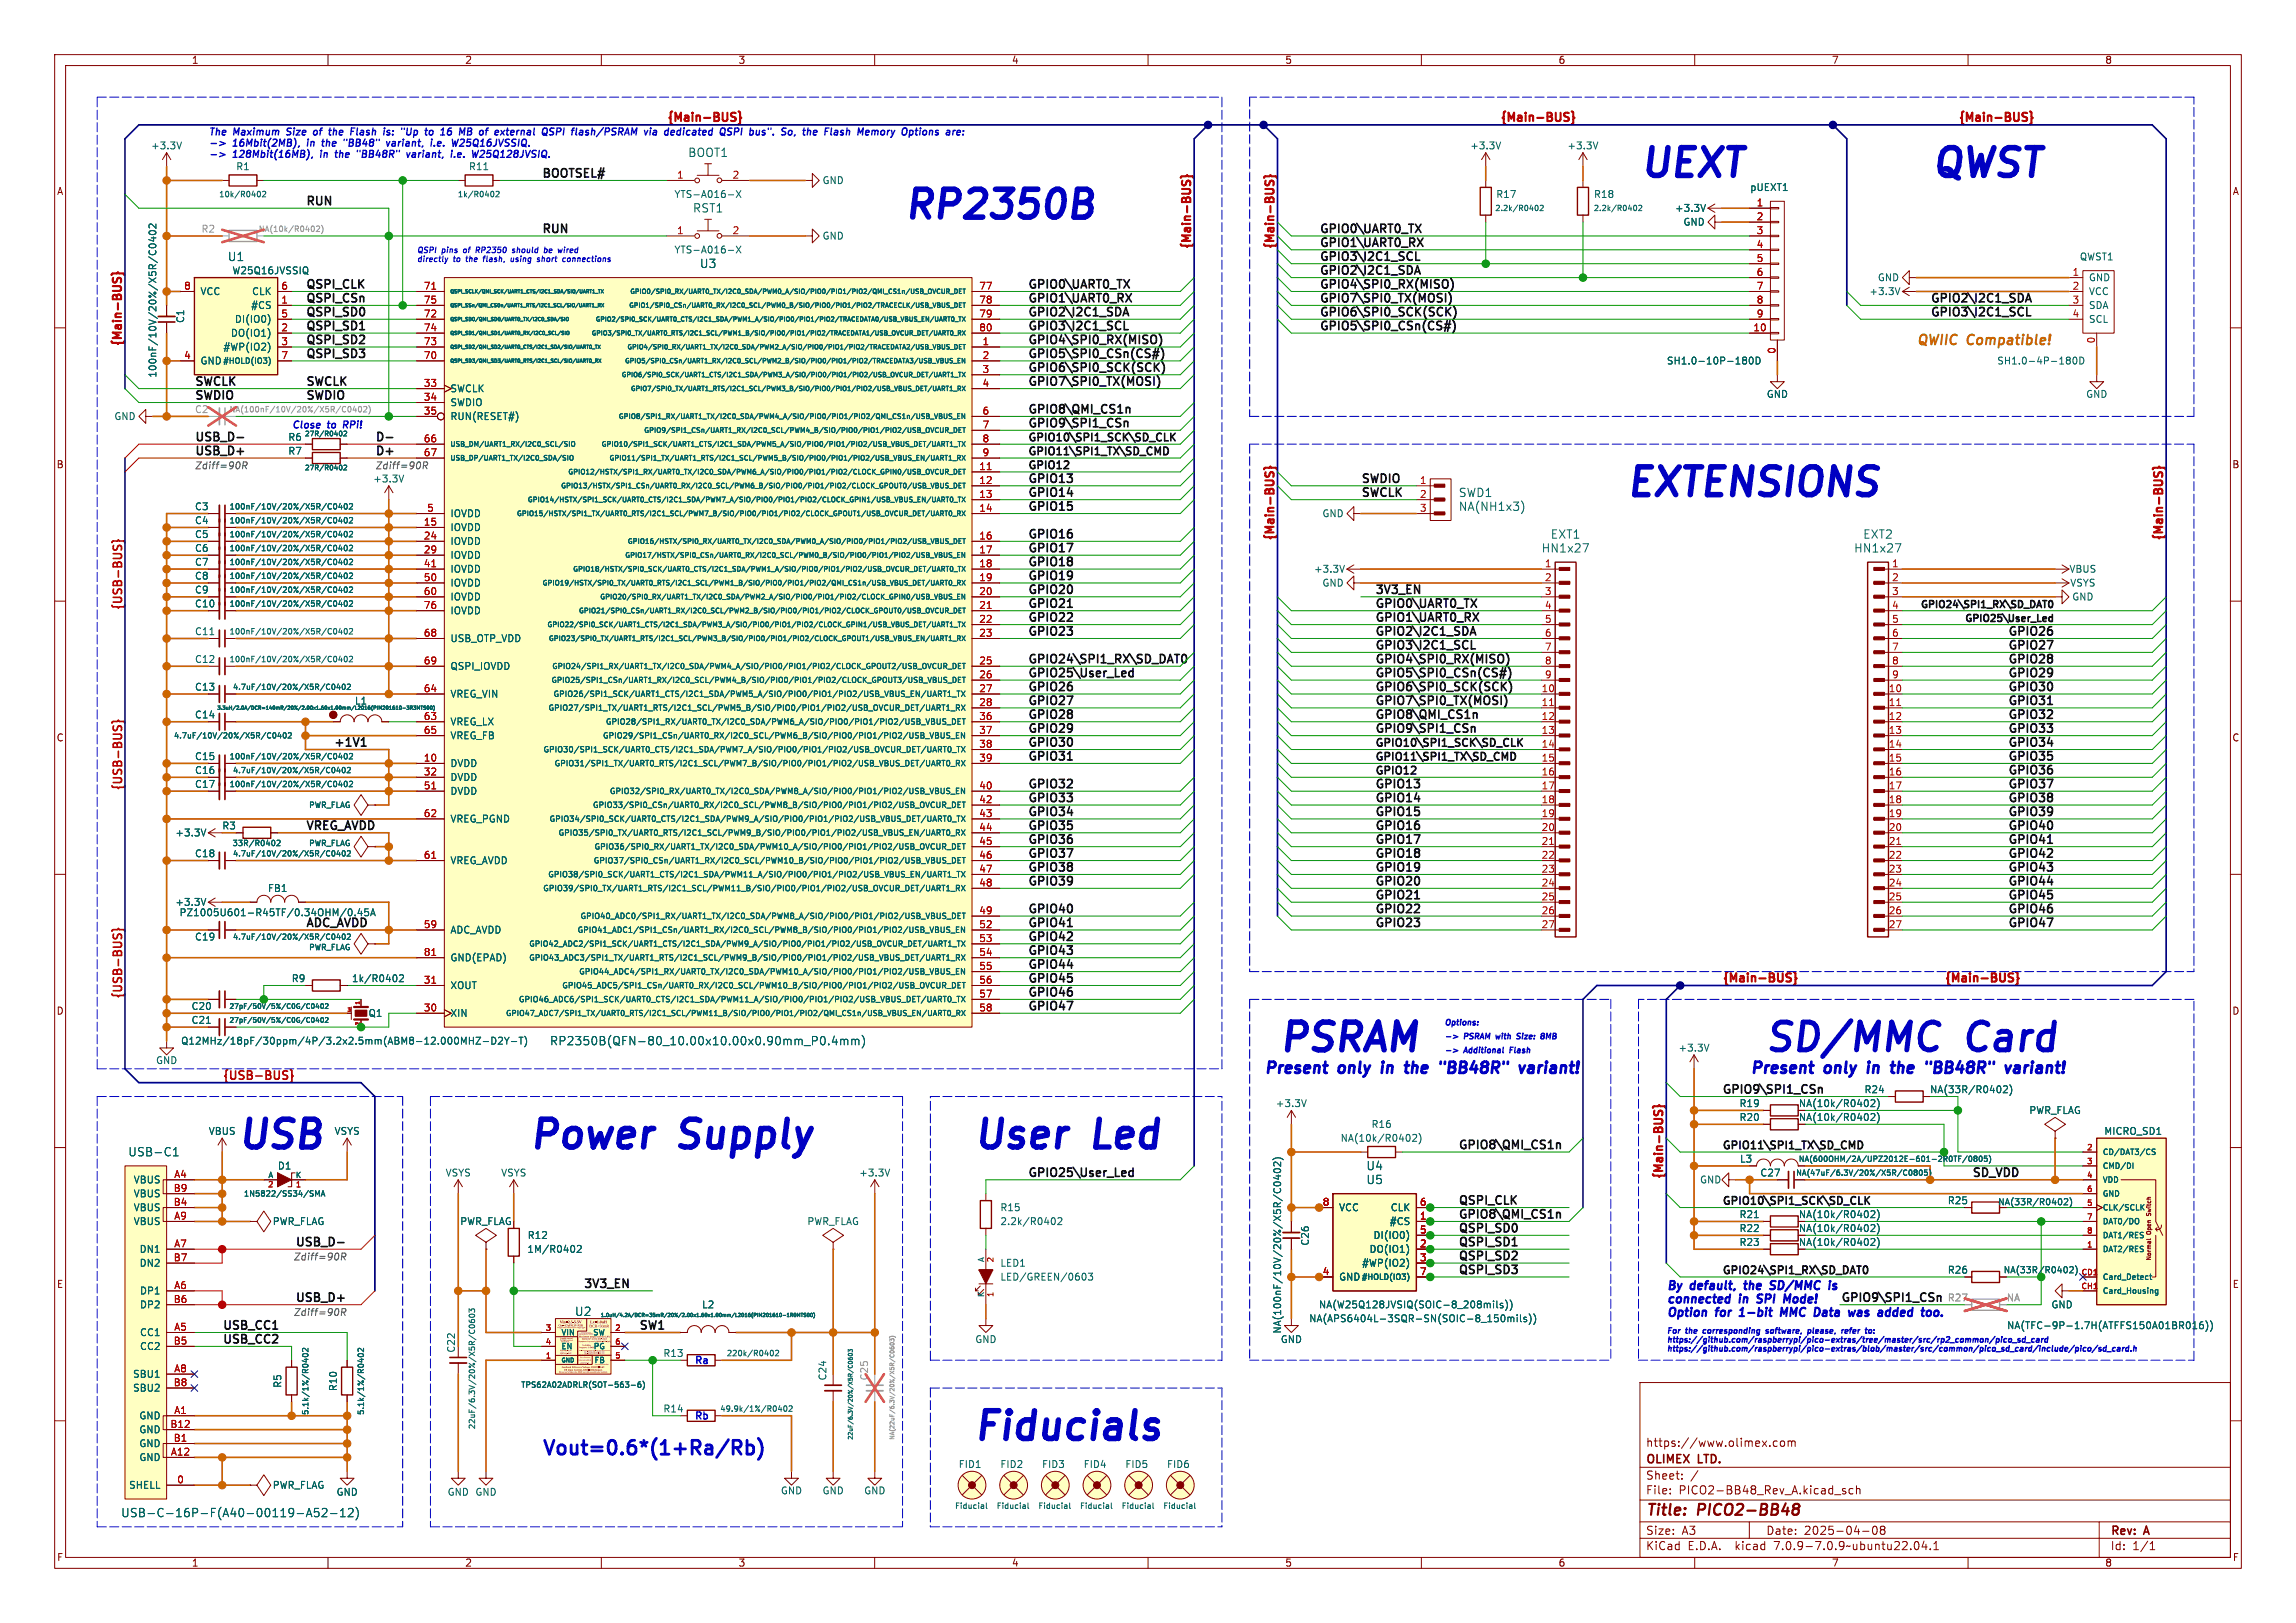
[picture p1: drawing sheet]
<svg xmlns="http://www.w3.org/2000/svg" width="420mm" height="297mm" viewBox="0 0 420 297" stroke-linecap="round" stroke-linejoin="round" font-family="sans-serif">
<defs><g id="words">
<g font-size="7.1" fill="#0000c2">
<text x="299.7" y="32.8">UEXT</text>
<text x="353.1" y="32.8">QWST</text>
<text x="165.1" y="40.4">RP2350B</text>
<text x="297.2" y="91.2">EXTENSIONS</text>
<text x="233.7" y="192.8">PSRAM</text>
<text x="322.6" y="192.8">SD/MMC</text>
<text x="360.1" y="192.8">Card</text>
<text x="43.2" y="210.6">USB</text>
<text x="96.5" y="210.6">Power</text>
<text x="124.9" y="210.6">Supply</text>
<text x="177.8" y="210.6">User</text>
<text x="200.6" y="210.6">Led</text>
<text x="177.8" y="263.9">Fiducials</text>
</g>
<text font-size="3.5" fill="#0000c2" x="99.1" y="266.5">Vout=0.6*(1+Ra/Rb)</text>
<g font-size="2.8" fill="#0000c2">
<text x="231.1" y="196.6">Present</text>
<text x="245.2" y="196.6">only</text>
<text x="254.2" y="196.6">in</text>
<text x="259.7" y="196.6">the</text>
<text x="267.1" y="196.6">&quot;BB48R&quot;</text>
<text x="282.8" y="196.6">variant!</text>
<text x="320" y="196.6">Present</text>
<text x="334.1" y="196.6">only</text>
<text x="343.1" y="196.6">in</text>
<text x="348.6" y="196.6">the</text>
<text x="356" y="196.6">&quot;BB48R&quot;</text>
<text x="371.7" y="196.6">variant!</text>
</g>
<g font-size="2.8" fill="#840000">
<text x="301" y="277.9">Title:</text>
<text x="310.6" y="277.9">PICO2-BB48</text>
</g>
<g font-size="2.5" fill="#848400">
<text x="350.5" y="63.3">QWIIC</text>
<text x="360" y="63.3">Compatible!</text>
</g>
<g font-size="2.1" fill="#c20000">
<text x="121.9" y="22.4">{Main-BUS}</text>
<text x="274.3" y="22.4">{Main-BUS}</text>
<text x="358.1" y="22.4">{Main-BUS}</text>
<text x="217.9" y="45.7" transform="rotate(-90 217.9 45.7)">{Main-BUS}</text>
<text x="22.4" y="63.5" transform="rotate(-90 22.4 63.5)">{Main-BUS}</text>
<text x="233.2" y="99.1" transform="rotate(-90 233.2 99.1)">{Main-BUS}</text>
<text x="395.7" y="99.1" transform="rotate(-90 395.7 99.1)">{Main-BUS}</text>
<text x="22.4" y="111.8" transform="rotate(-90 22.4 111.8)">{USB-BUS}</text>
<text x="22.4" y="144.8" transform="rotate(-90 22.4 144.8)">{USB-BUS}</text>
<text x="315" y="179.8">{Main-BUS}</text>
<text x="355.6" y="179.8">{Main-BUS}</text>
<text x="22.4" y="182.9" transform="rotate(-90 22.4 182.9)">{USB-BUS}</text>
<text x="40.6" y="197.7">{USB-BUS}</text>
<text x="304.3" y="215.9" transform="rotate(-90 304.3 215.9)">{Main-BUS}</text>
</g>
<g font-size="2.1" fill="#006464">
<text x="125.8" y="28.9">BOOT1</text>
<text x="126.7" y="39.1">RST1</text>
<text x="41.6" y="48">U1</text>
<text x="127.9" y="49.3">U3</text>
<text x="266.8" y="91.2">SWD1</text>
<text x="266.8" y="93.7">NA(NH1x3)</text>
<text x="281.9" y="101.3">HN1x27</text>
<text x="283.6" y="98.8">EXT1</text>
<text x="339.1" y="101.3">HN1x27</text>
<text x="340.7" y="98.8">EXT2</text>
<text x="55.9" y="169.8">ADC_AVDD</text>
<text x="100.5" y="191.5">RP2350B(QFN-80_10.00x10.00x0.90mm_P0.4mm)</text>
<text x="23.4" y="211.8">USB-C1</text>
<text x="249.9" y="214.4">U4</text>
<text x="249.9" y="216.9">U5</text>
<text x="105.1" y="241">U2</text>
<text x="22.1" y="277.9">USB-C-16P-F(A40-00119-A52-12)</text>
</g>
<g font-size="2.1" fill="#0f0f0f">
<text x="99.1" y="32.6">BOOTSEL#</text>
<text x="55.9" y="37.7">RUN</text>
<text x="99.1" y="42.8">RUN</text>
<text x="241.3" y="42.8">GPIO0\UART0_TX</text>
<text x="241.3" y="45.3">GPIO1\UART0_RX</text>
<text x="241.3" y="47.8">GPIO3\I2C1_SCL</text>
<text x="55.9" y="52.9">QSPI_CLK</text>
<text x="188" y="52.9">GPIO0\UART0_TX</text>
<text x="241.3" y="50.4">GPIO2\I2C1_SDA</text>
<text x="241.3" y="52.9">GPIO4\SPI0_RX(MISO)</text>
<text x="55.9" y="58">QSPI_SD0</text>
<text x="55.9" y="55.5">QSPI_CSn</text>
<text x="188" y="58">GPIO2\I2C1_SDA</text>
<text x="188" y="55.5">GPIO1\UART0_RX</text>
<text x="241.3" y="58">GPIO6\SPI0_SCK(SCK)</text>
<text x="241.3" y="55.5">GPIO7\SPI0_TX(MOSI)</text>
<text x="353.1" y="58">GPIO3\I2C1_SCL</text>
<text x="353.1" y="55.5">GPIO2\I2C1_SDA</text>
<text x="55.9" y="65.6">QSPI_SD3</text>
<text x="55.9" y="63.1">QSPI_SD2</text>
<text x="55.9" y="60.5">QSPI_SD1</text>
<text x="188" y="63.1">GPIO4\SPI0_RX(MISO)</text>
<text x="188" y="60.5">GPIO3\I2C1_SCL</text>
<text x="188" y="65.6">GPIO5\SPI0_CSn(CS#)</text>
<text x="241.3" y="60.5">GPIO5\SPI0_CSn(CS#)</text>
<text x="35.6" y="70.7">SWCLK</text>
<text x="55.9" y="70.7">SWCLK</text>
<text x="188" y="68.2">GPIO6\SPI0_SCK(SCK)</text>
<text x="188" y="70.7">GPIO7\SPI0_TX(MOSI)</text>
<text x="35.6" y="73.2">SWDIO</text>
<text x="55.9" y="73.2">SWDIO</text>
<text x="188" y="75.8">GPIO8\QMI_CS1n</text>
<text x="35.6" y="80.9">USB_D-</text>
<text x="35.6" y="83.4">USB_D+</text>
<text x="68.6" y="83.4">D+</text>
<text x="68.6" y="80.9">D-</text>
<text x="188" y="78.3">GPIO9\SPI1_CSn</text>
<text x="188" y="88.5">GPIO13</text>
<text x="248.9" y="88.5">SWDIO</text>
<text x="188" y="93.6">GPIO15</text>
<text x="188" y="91">GPIO14</text>
<text x="248.9" y="91">SWCLK</text>
<text x="188" y="101.2">GPIO17</text>
<text x="188" y="98.6">GPIO16</text>
<text x="188" y="106.3">GPIO19</text>
<text x="188" y="103.7">GPIO18</text>
<text x="188" y="108.8">GPIO20</text>
<text x="188" y="111.3">GPIO21</text>
<text x="188" y="113.9">GPIO22</text>
<text x="251.5" y="113.9">GPIO1\UART0_RX</text>
<text x="251.5" y="108.8">3V3_EN</text>
<text x="251.5" y="111.3">GPIO0\UART0_TX</text>
<text x="188" y="116.4">GPIO23</text>
<text x="251.5" y="119">GPIO3\I2C1_SCL</text>
<text x="251.5" y="116.4">GPIO2\I2C1_SDA</text>
<text x="367" y="116.4">GPIO26</text>
<text x="367" y="119">GPIO27</text>
<text x="188" y="124">GPIO25\User_Led</text>
<text x="188" y="121.5">GPIO24\SPI1_RX\SD_DAT0</text>
<text x="251.5" y="124">GPIO5\SPI0_CSn(CS#)</text>
<text x="251.5" y="121.5">GPIO4\SPI0_RX(MISO)</text>
<text x="367" y="124">GPIO29</text>
<text x="367" y="121.5">GPIO28</text>
<text x="188" y="126.6">GPIO26</text>
<text x="188" y="129.1">GPIO27</text>
<text x="188" y="131.7">GPIO28</text>
<text x="251.5" y="129.1">GPIO7\SPI0_TX(MOSI)</text>
<text x="251.5" y="126.6">GPIO6\SPI0_SCK(SCK)</text>
<text x="251.5" y="131.7">GPIO8\QMI_CS1n</text>
<text x="367" y="131.7">GPIO32</text>
<text x="367" y="129.1">GPIO31</text>
<text x="367" y="126.6">GPIO30</text>
<text x="61" y="136.7">+1V1</text>
<text x="188" y="134.2">GPIO29</text>
<text x="188" y="136.7">GPIO30</text>
<text x="251.5" y="134.2">GPIO9\SPI1_CSn</text>
<text x="367" y="134.2">GPIO33</text>
<text x="367" y="136.7">GPIO34</text>
<text x="188" y="139.3">GPIO31</text>
<text x="367" y="141.8">GPIO36</text>
<text x="367" y="139.3">GPIO35</text>
<text x="188" y="146.9">GPIO33</text>
<text x="188" y="149.4">GPIO34</text>
<text x="188" y="144.4">GPIO32</text>
<text x="251.5" y="149.4">GPIO15</text>
<text x="251.5" y="146.9">GPIO14</text>
<text x="251.5" y="144.4">GPIO13</text>
<text x="367" y="144.4">GPIO37</text>
<text x="367" y="146.9">GPIO38</text>
<text x="367" y="149.4">GPIO39</text>
<text x="55.9" y="152">VREG_AVDD</text>
<text x="188" y="154.5">GPIO36</text>
<text x="188" y="152">GPIO35</text>
<text x="251.5" y="152">GPIO16</text>
<text x="251.5" y="154.5">GPIO17</text>
<text x="367" y="152">GPIO40</text>
<text x="367" y="154.5">GPIO41</text>
<text x="188" y="157.1">GPIO37</text>
<text x="188" y="159.6">GPIO38</text>
<text x="251.5" y="157.1">GPIO18</text>
<text x="251.5" y="159.6">GPIO19</text>
<text x="367" y="157.1">GPIO42</text>
<text x="367" y="159.6">GPIO43</text>
<text x="188" y="162.1">GPIO39</text>
<text x="188" y="167.2">GPIO40</text>
<text x="251.5" y="167.2">GPIO22</text>
<text x="251.5" y="162.1">GPIO20</text>
<text x="251.5" y="164.7">GPIO21</text>
<text x="367" y="167.2">GPIO46</text>
<text x="367" y="164.7">GPIO45</text>
<text x="367" y="162.1">GPIO44</text>
<text x="188" y="169.8">GPIO41</text>
<text x="188" y="172.3">GPIO42</text>
<text x="251.5" y="169.8">GPIO23</text>
<text x="367" y="169.8">GPIO47</text>
<text x="188" y="179.9">GPIO45</text>
<text x="188" y="177.4">GPIO44</text>
<text x="188" y="174.8">GPIO43</text>
<text x="188" y="182.5">GPIO46</text>
<text x="188" y="185">GPIO47</text>
<text x="315" y="200.2">GPIO9\SPI1_CSn</text>
<text x="188" y="215.5">GPIO25\User_Led</text>
<text x="266.7" y="210.4">GPIO8\QMI_CS1n</text>
<text x="360.7" y="215.5">SD_VDD</text>
<text x="266.7" y="220.6">QSPI_CLK</text>
<text x="266.7" y="225.6">QSPI_SD0</text>
<text x="266.7" y="223.1">GPIO8\QMI_CS1n</text>
<text x="53.7" y="228.2">USB_D-</text>
<text x="266.7" y="228.2">QSPI_SD1</text>
<text x="266.7" y="233.3">QSPI_SD3</text>
<text x="266.7" y="230.7">QSPI_SD2</text>
<text x="53.7" y="238.3">USB_D+</text>
<text x="106.7" y="235.8">3V3_EN</text>
<text x="336.5" y="238.3">GPIO9\SPI1_CSn</text>
<text x="337.3" y="236.1">is</text>
<text x="40.6" y="243.4">USB_CC1</text>
<text x="40.6" y="246">USB_CC2</text>
<text x="116.8" y="243.4">SW1</text>
</g>
<text font-size="2.1" fill="#000084" x="233.2" y="45.7" transform="rotate(-90 233.2 45.7)">{Main-BUS}</text>
<g font-size="2.1" fill="#0000c2">
<text x="304.8" y="236.1">By</text>
<text x="304.8" y="238.6">connected</text>
<text x="309.5" y="236.1">default,</text>
<text x="318.4" y="238.6">in</text>
<text x="320.2" y="236.1">the</text>
<text x="322.5" y="238.6">SPI</text>
<text x="325.7" y="236.1">SD/MMC</text>
<text x="328.2" y="238.6">Mode!</text>
<text x="304.8" y="241.1">Option</text>
<text x="314.1" y="241.1">for</text>
<text x="319.3" y="241.1">1-bit</text>
<text x="327.6" y="241.1">MMC</text>
<text x="334.6" y="241.1">Data</text>
<text x="341.8" y="241.1">was</text>
<text x="348" y="241.1">added</text>
</g>
<g font-size="2.1" fill="#840000">
<text x="301" y="268.2">OLIMEX</text>
<text x="301" y="265">https://www.olimex.com</text>
<text x="310.7" y="268.2">LTD.</text>
<text x="301" y="273.7">File:</text>
<text x="301" y="271">Sheet:</text>
<text x="307.1" y="273.7">PICO2-BB48_Rev_A.kicad_sch</text>
<text x="301" y="281.1">Size:</text>
<text x="307.6" y="281.1">A3</text>
<text x="323" y="281.1">Date:</text>
<text x="330" y="281.1">2025-04-08</text>
<text x="386" y="281.3">Rev:</text>
<text x="392.4" y="281.3">A</text>
<text x="301" y="283.9">KiCad</text>
<text x="308.7" y="283.9">E.D.A.</text>
<text x="317.6" y="283.9">kicad</text>
<text x="324.8" y="283.9">7.0.9-7.0.9~ubuntu22.04.1</text>
<text x="386" y="283.9">Id:</text>
<text x="390.1" y="283.9">1/1</text>
</g>
<g font-size="1.9" fill="#0f0f0f">
<text x="188" y="83.4">GPIO11\SPI1_TX\SD_CMD</text>
<text x="188" y="80.9">GPIO10\SPI1_SCK\SD_CLK</text>
<text x="188" y="85.9">GPIO12</text>
<text x="251.5" y="136.7">GPIO10\SPI1_SCK\SD_CLK</text>
<text x="251.5" y="141.8">GPIO12</text>
<text x="251.5" y="139.3">GPIO11\SPI1_TX\SD_CMD</text>
<text x="315" y="210.4">GPIO11\SPI1_TX\SD_CMD</text>
<text x="315" y="220.6">GPIO10\SPI1_SCK\SD_CLK</text>
<text x="315" y="233.3">GPIO24\SPI1_RX\SD_DAT0</text>
</g>
<g font-size="1.8" fill="#840000">
<text x="35" y="11.9">1</text>
<text x="85" y="11.9">2</text>
<text x="135" y="11.9">3</text>
<text x="185" y="11.9">4</text>
<text x="235" y="11.9">5</text>
<text x="285" y="11.9">6</text>
<text x="335" y="11.9">7</text>
<text x="385" y="11.9">8</text>
<text x="10.3" y="35.9">A</text>
<text x="408.3" y="35.9">A</text>
<text x="10.3" y="85.9">B</text>
<text x="408.2" y="85.9">B</text>
<text x="10.3" y="135.9">C</text>
<text x="408.2" y="135.9">C</text>
<text x="10.3" y="185.9">D</text>
<text x="408.2" y="185.9">D</text>
<text x="329" y="202.8">NA(10k/R0402)</text>
<text x="329" y="205.3">NA(10k/R0402)</text>
<text x="84.1" y="224.4">PWR_FLAG</text>
<text x="329" y="223.1">NA(10k/R0402)</text>
<text x="329" y="228.2">NA(10k/R0402)</text>
<text x="10.3" y="235.9">E</text>
<text x="408.3" y="235.9">E</text>
<text x="10.3" y="285.9">F</text>
<text x="35" y="286.9">1</text>
<text x="85" y="286.9">2</text>
<text x="135" y="286.9">3</text>
<text x="185" y="286.9">4</text>
<text x="235" y="286.9">5</text>
<text x="285" y="286.9">6</text>
<text x="335" y="286.9">7</text>
<text x="385" y="286.9">8</text>
<text x="408.3" y="285.9">F</text>
</g>
<g font-size="1.8" fill="#006464">
<text x="27.5" y="27.5">+3.3V</text>
<text x="268.8" y="27.5">+3.3V</text>
<text x="286.6" y="27.5">+3.3V</text>
<text x="43.1" y="31.3">R1</text>
<text x="85.7" y="31.3">R11</text>
<text x="150.4" y="33.9">GND</text>
<text x="320.1" y="35.2">pUEXT1</text>
<text x="123.3" y="36.4">YTS-A016-X</text>
<text x="273.6" y="36.4">R17</text>
<text x="291.5" y="36.4">R18</text>
<text x="306.3" y="39">+3.3V</text>
<text x="307.8" y="41.5">GND</text>
<text x="123.3" y="46.6">YTS-A016-X</text>
<text x="150.4" y="44">GND</text>
<text x="380.4" y="47.9">QWST1</text>
<text x="42.4" y="50.4">W25Q16JVSSIQ</text>
<text x="343.4" y="51.7">GND</text>
<text x="382" y="51.7">GND</text>
<text x="33.9" y="59.2" transform="rotate(-90 33.9 59.2)">C1</text>
<text x="36.6" y="54.2">VCC</text>
<text x="42.9" y="59.3">DI(IO0)</text>
<text x="45.8" y="56.7">#CS</text>
<text x="46" y="54.2">CLK</text>
<text x="341.9" y="54.2">+3.3V</text>
<text x="382" y="54.2">VCC</text>
<text x="382" y="56.7">SDA</text>
<text x="382" y="59.3">SCL</text>
<text x="40.8" y="64.4">#WP(IO2)</text>
<text x="42.1" y="61.8">DO(IO1)</text>
<text x="28.8" y="69.2" transform="rotate(-90 28.8 69.2)">100nF/10V/20%/X5R/C0402</text>
<text x="36.6" y="66.9">GND</text>
<text x="82.3" y="72">SWCLK</text>
<text x="304.8" y="66.9">SH1.0-10P-180D</text>
<text x="365.2" y="66.9">SH1.0-4P-180D</text>
<text x="20.8" y="77.1">GND</text>
<text x="82.3" y="74.5">SWDIO</text>
<text x="82.3" y="77.1">RUN(RESET#)</text>
<text x="323.1" y="73">GND</text>
<text x="381.5" y="73">GND</text>
<text x="52.6" y="83.4">R7</text>
<text x="52.6" y="80.9">R6</text>
<text x="60" y="78.5">to</text>
<text x="63.4" y="78.5">RPi!</text>
<text x="68.2" y="88.5">+3.3V</text>
<text x="35.6" y="93.6">C3</text>
<text x="82.3" y="94.8">IOVDD</text>
<text x="241.8" y="94.8">GND</text>
<text x="35.6" y="96.1">C4</text>
<text x="35.6" y="98.7">C5</text>
<text x="35.6" y="101.2">C6</text>
<text x="82.3" y="97.4">IOVDD</text>
<text x="82.3" y="99.9">IOVDD</text>
<text x="35.6" y="103.7">C7</text>
<text x="35.6" y="106.3">C8</text>
<text x="82.3" y="102.5">IOVDD</text>
<text x="82.3" y="105">IOVDD</text>
<text x="82.3" y="107.5">IOVDD</text>
<text x="240.3" y="105">+3.3V</text>
<text x="241.8" y="107.5">GND</text>
<text x="378.4" y="105">VBUS</text>
<text x="378.6" y="107.5">VSYS</text>
<text x="35.6" y="108.8">C9</text>
<text x="35.6" y="111.4">C10</text>
<text x="82.3" y="110.1">IOVDD</text>
<text x="82.3" y="112.6">IOVDD</text>
<text x="379" y="110.1">GND</text>
<text x="35.6" y="116.4">C11</text>
<text x="82.3" y="117.7">USB_OTP_VDD</text>
<text x="35.6" y="121.5">C12</text>
<text x="82.3" y="122.8">QSPI_IOVDD</text>
<text x="35.6" y="131.7">C14</text>
<text x="35.6" y="126.6">C13</text>
<text x="64.8" y="129.1">L1</text>
<text x="82.3" y="127.9">VREG_VIN</text>
<text x="82.3" y="132.9">VREG_LX</text>
<text x="82.3" y="135.5">VREG_FB</text>
<text x="35.6" y="139.3">C15</text>
<text x="35.6" y="141.8">C16</text>
<text x="82.3" y="140.6">DVDD</text>
<text x="82.3" y="143.1">DVDD</text>
<text x="35.6" y="144.4">C17</text>
<text x="82.3" y="145.6">DVDD</text>
<text x="32" y="153.3">+3.3V</text>
<text x="40.6" y="152">R3</text>
<text x="82.3" y="150.7">VREG_PGND</text>
<text x="35.6" y="157.1">C18</text>
<text x="82.3" y="158.3">VREG_AVDD</text>
<text x="32" y="166">+3.3V</text>
<text x="32.7" y="167.9">PZ1005U601-R45TF/0.34OHM/0.45A</text>
<text x="48.9" y="163.4">FB1</text>
<text x="35.6" y="172.3">C19</text>
<text x="82.3" y="171">ADC_AVDD</text>
<text x="53.3" y="179.9">R9</text>
<text x="64.3" y="179.9">1k/R0402</text>
<text x="82.3" y="176.1">GND(EPAD)</text>
<text x="34.9" y="185">C20</text>
<text x="82.3" y="181.2">XOUT</text>
<text x="33" y="191.4">Q12MHz/18pF/30ppm/4P/3.2x2.5mm(ABM8-12.000MHZ-D2Y-T)</text>
<text x="34.9" y="187.6">C21</text>
<text x="67.3" y="186.3">Q1</text>
<text x="82.3" y="186.3">XIN</text>
<text x="28.4" y="194.9">GND</text>
<text x="306.9" y="192.6">+3.3V</text>
<text x="233.3" y="202.8">+3.3V</text>
<text x="318.1" y="202.8">R19</text>
<text x="341" y="200.3">R24</text>
<text x="353" y="200.3">NA(33R/R0402)</text>
<text x="38.1" y="207.9">VBUS</text>
<text x="61.1" y="207.9">VSYS</text>
<text x="245.1" y="209.1">NA(10k/R0402)</text>
<text x="250.8" y="206.6">R16</text>
<text x="318.1" y="205.3">R20</text>
<text x="371.1" y="204.1">PWR_FLAG</text>
<text x="384.8" y="207.9">MICRO_SD1</text>
<text x="50.7" y="214.2">D1</text>
<text x="81.4" y="215.5">VSYS</text>
<text x="91.6" y="215.5">VSYS</text>
<text x="157.1" y="215.5">+3.3V</text>
<text x="318.2" y="213">L3</text>
<text x="321.9" y="215.5">C27</text>
<text x="24.4" y="216.8">VBUS</text>
<text x="24.4" y="221.8">VBUS</text>
<text x="24.4" y="219.3">VBUS</text>
<text x="182.9" y="221.8">R15</text>
<text x="244.9" y="221.8">VCC</text>
<text x="254.3" y="221.8">CLK</text>
<text x="310.9" y="216.8">GND</text>
<text x="356.2" y="220.6">R25</text>
<text x="24.4" y="224.4">VBUS</text>
<text x="49.8" y="224.4">PWR_FLAG</text>
<text x="96.4" y="226.9">R12</text>
<text x="147.6" y="224.4">PWR_FLAG</text>
<text x="182.9" y="224.4">2.2k/R0402</text>
<text x="251.1" y="226.9">DI(IO0)</text>
<text x="254.1" y="224.4">#CS</text>
<text x="318.1" y="225.7">R22</text>
<text x="318.1" y="223.1">R21</text>
<text x="329" y="225.7">NA(10k/R0402)</text>
<text x="25.5" y="229.5">DN1</text>
<text x="25.5" y="232">DN2</text>
<text x="96.4" y="229.5">1M/R0402</text>
<text x="182.9" y="232">LED1</text>
<text x="239.6" y="228.1" transform="rotate(-90 239.6 228.1)">C26</text>
<text x="249" y="232">#WP(IO2)</text>
<text x="250.4" y="229.5">DO(IO1)</text>
<text x="318.1" y="228.2">R23</text>
<text x="356.2" y="233.3">R26</text>
<text x="25.5" y="237.1">DP1</text>
<text x="25.5" y="239.6">DP2</text>
<text x="128.3" y="239.6">L2</text>
<text x="182.9" y="234.5">LED/GREEN/0603</text>
<text x="241.2" y="239.6">NA(W25Q128JVSIQ(SOIC-8_208mils))</text>
<text x="244.9" y="234.5">GND</text>
<text x="375.2" y="239.6">GND</text>
<text x="25.5" y="244.7">CC1</text>
<text x="178.3" y="246">GND</text>
<text x="234.2" y="246">GND</text>
<text x="234.5" y="244.1" transform="rotate(-90 234.5 244.1)">NA(100nF/10V/20%/X5R/C0402)</text>
<text x="239.4" y="242.2">NA(APS6404L-3SQR-SN(SOIC-8_150mils))</text>
<text x="367" y="243.4">NA(TFC-9P-1.7H(ATFFS150A01BR016))</text>
<text x="25.5" y="247.2">CC2</text>
<text x="83.4" y="247.6" transform="rotate(-90 83.4 247.6)">C22</text>
<text x="121.2" y="248.5">R13</text>
<text x="24.2" y="252.3">SBU1</text>
<text x="24.2" y="254.9">SBU2</text>
<text x="51.7" y="254.1" transform="rotate(-90 51.7 254.1)">R5</text>
<text x="61.8" y="254.7" transform="rotate(-90 61.8 254.7)">R10</text>
<text x="151.4" y="252.7" transform="rotate(-90 151.4 252.7)">C24</text>
<text x="25.4" y="259.9">GND</text>
<text x="25.4" y="262.5">GND</text>
<text x="121.2" y="258.7">R14</text>
<text x="25.4" y="267.6">GND</text>
<text x="25.4" y="265">GND</text>
<text x="175.3" y="268.8">FID1</text>
<text x="182.9" y="268.8">FID2</text>
<text x="190.5" y="268.8">FID3</text>
<text x="198.1" y="268.8">FID4</text>
<text x="205.7" y="268.8">FID5</text>
<text x="213.4" y="268.8">FID6</text>
<text x="23.5" y="272.6">SHELL</text>
<text x="49.8" y="272.6">PWR_FLAG</text>
<text x="61.5" y="273.9">GND</text>
<text x="81.8" y="273.9">GND GND</text>
<text x="142.7" y="273.7">GND</text>
<text x="150.4" y="273.7">GND</text>
<text x="158" y="273.7">GND</text>
</g>
<g font-size="1.8" fill="#0000c2">
<text x="38.1" y="24.9">The</text>
<text x="42.7" y="26.9">16Mbit(2MB),</text>
<text x="42.7" y="29">128Mbit(16MB),</text>
<text x="42.8" y="24.9">Maximum</text>
<text x="53" y="24.9">Size</text>
<text x="56.8" y="26.9">in</text>
<text x="58.4" y="24.9">of</text>
<text x="59.2" y="29">in</text>
<text x="60" y="26.9">the</text>
<text x="61.8" y="24.9">the</text>
<text x="62.4" y="29">the</text>
<text x="64.4" y="26.9">&quot;BB48&quot;</text>
<text x="66.2" y="24.9">Flash</text>
<text x="66.9" y="29">&quot;BB48R&quot;</text>
<text x="72.8" y="24.9">is:</text>
<text x="72.8" y="26.9">variant,</text>
<text x="76.5" y="24.9">&quot;Up</text>
<text x="76.5" y="29">variant,</text>
<text x="81.4" y="24.9">to</text>
<text x="81.4" y="26.9">i.e.</text>
<text x="84.8" y="24.9">16</text>
<text x="85.1" y="29">i.e.</text>
<text x="85.8" y="26.9">W25Q16JVSSIQ.</text>
<text x="88.7" y="24.9">MB</text>
<text x="89.5" y="29">W25Q128JVSIQ.</text>
<text x="92.9" y="24.9">of</text>
<text x="96.2" y="24.9">external</text>
<text x="105.4" y="24.9">QSPI</text>
<text x="111.3" y="24.9">flash/PSRAM</text>
<text x="125.1" y="24.9">via</text>
<text x="129.3" y="24.9">dedicated</text>
<text x="139.9" y="24.9">QSPI</text>
<text x="145.8" y="24.9">bus&quot;.</text>
<text x="152.2" y="24.9">So,</text>
<text x="156.6" y="24.9">the</text>
<text x="161.1" y="24.9">Flash</text>
<text x="167.6" y="24.9">Memory</text>
<text x="176.2" y="24.9">Options</text>
<text x="53.3" y="78.5">Close</text>
<text x="127" y="249.7">Ra</text>
<text x="127" y="259.8">Rb</text>
</g>
<g font-size="1.8" fill="#a90000">
<text x="123.8" y="32.8">1</text>
<text x="133.9" y="32.8">2</text>
<text x="321.2" y="37.8">1</text>
<text x="321.2" y="40.4">2</text>
<text x="123.8" y="42.9">1</text>
<text x="133.9" y="42.9">2</text>
<text x="321.2" y="42.9">3</text>
<text x="321.2" y="45.5">4</text>
<text x="33.6" y="53.1">8</text>
<text x="51.4" y="53.1">6</text>
<text x="77.4" y="53.1">71</text>
<text x="179" y="53.1">77</text>
<text x="321.2" y="48">5</text>
<text x="321.2" y="50.5">6</text>
<text x="321.2" y="53.1">7</text>
<text x="379" y="50.5">1</text>
<text x="379" y="53.1">2</text>
<text x="51.4" y="55.6">1</text>
<text x="51.4" y="58.2">5</text>
<text x="77.4" y="58.2">72</text>
<text x="77.4" y="55.6">75</text>
<text x="179" y="55.6">78</text>
<text x="179" y="58.2">79</text>
<text x="321.2" y="55.6">8</text>
<text x="321.2" y="58.2">9</text>
<text x="379" y="55.6">3</text>
<text x="379" y="58.2">4</text>
<text x="33.6" y="65.8">4</text>
<text x="51.4" y="60.7">2</text>
<text x="51.4" y="63.2">3</text>
<text x="51.4" y="65.8">7</text>
<text x="77.4" y="65.8">70</text>
<text x="77.4" y="63.2">73</text>
<text x="77.4" y="60.7">74</text>
<text x="179" y="60.7">80</text>
<text x="179.6" y="63.2">1</text>
<text x="179.6" y="65.8">2</text>
<text x="320.6" y="60.7">10</text>
<text x="324.9" y="64.8" transform="rotate(-90 324.9 64.8)">0</text>
<text x="383.3" y="62.9" transform="rotate(-90 383.3 62.9)">0</text>
<text x="77.4" y="70.9">33</text>
<text x="179.6" y="68.3">3</text>
<text x="179.6" y="70.9">4</text>
<text x="77.4" y="73.4">34</text>
<text x="77.4" y="75.9">35</text>
<text x="179.6" y="75.9">6</text>
<text x="77.4" y="81">66</text>
<text x="77.4" y="83.6">67</text>
<text x="179.6" y="78.5">7</text>
<text x="179.6" y="81">8</text>
<text x="179.6" y="83.6">9</text>
<text x="179" y="86.1">11</text>
<text x="179" y="88.6">12</text>
<text x="259.6" y="88.6">1</text>
<text x="78" y="93.7">5</text>
<text x="179" y="91.2">13</text>
<text x="179" y="93.7">14</text>
<text x="259.6" y="91.2">2</text>
<text x="259.6" y="93.7">3</text>
<text x="77.4" y="96.3">15</text>
<text x="77.4" y="98.8">24</text>
<text x="77.4" y="101.3">29</text>
<text x="179" y="98.8">16</text>
<text x="179" y="101.3">17</text>
<text x="77.4" y="103.9">41</text>
<text x="77.4" y="106.4">50</text>
<text x="179" y="103.9">18</text>
<text x="179" y="106.4">19</text>
<text x="282.5" y="103.9">1</text>
<text x="282.5" y="106.4">2</text>
<text x="346" y="103.9">1</text>
<text x="346" y="106.4">2</text>
<text x="77.4" y="109">60</text>
<text x="77.4" y="111.5">76</text>
<text x="179" y="109">20</text>
<text x="179" y="111.5">21</text>
<text x="282.5" y="109">3</text>
<text x="282.5" y="111.5">4</text>
<text x="346" y="109">3</text>
<text x="346" y="111.5">4</text>
<text x="77.4" y="116.6">68</text>
<text x="179" y="114">22</text>
<text x="179" y="116.6">23</text>
<text x="282.5" y="114">5</text>
<text x="282.5" y="116.6">6</text>
<text x="282.5" y="119.1">7</text>
<text x="346" y="114">5</text>
<text x="346" y="116.6">6</text>
<text x="346" y="119.1">7</text>
<text x="77.4" y="121.7">69</text>
<text x="179" y="121.7">25</text>
<text x="179" y="124.2">26</text>
<text x="282.5" y="121.7">8</text>
<text x="282.5" y="124.2">9</text>
<text x="346" y="121.7">8</text>
<text x="346" y="124.2">9</text>
<text x="77.4" y="131.8">63</text>
<text x="77.4" y="126.7">64</text>
<text x="179" y="126.7">27</text>
<text x="179" y="129.3">28</text>
<text x="179" y="131.8">36</text>
<text x="281.9" y="126.7">10</text>
<text x="281.9" y="129.3">11</text>
<text x="281.9" y="131.8">12</text>
<text x="345.4" y="126.7">10</text>
<text x="345.4" y="129.3">11</text>
<text x="345.4" y="131.8">12</text>
<text x="77.4" y="134.4">65</text>
<text x="179" y="134.4">37</text>
<text x="179" y="136.9">38</text>
<text x="281.9" y="134.4">13</text>
<text x="281.9" y="136.9">14</text>
<text x="345.4" y="134.4">13</text>
<text x="345.4" y="136.9">14</text>
<text x="77.4" y="139.4">10</text>
<text x="77.4" y="142">32</text>
<text x="179" y="139.4">39</text>
<text x="281.9" y="139.4">15</text>
<text x="281.9" y="142">16</text>
<text x="345.4" y="139.4">15</text>
<text x="345.4" y="142">16</text>
<text x="77.4" y="144.5">51</text>
<text x="77.4" y="149.6">62</text>
<text x="179" y="144.5">40</text>
<text x="179" y="147.1">42</text>
<text x="179" y="149.6">43</text>
<text x="281.9" y="144.5">17</text>
<text x="281.9" y="147.1">18</text>
<text x="281.9" y="149.6">19</text>
<text x="345.4" y="144.5">17</text>
<text x="345.4" y="147.1">18</text>
<text x="345.4" y="149.6">19</text>
<text x="179" y="152.1">44</text>
<text x="179" y="154.7">45</text>
<text x="281.9" y="152.1">20</text>
<text x="281.9" y="154.7">21</text>
<text x="345.4" y="152.1">20</text>
<text x="345.4" y="154.7">21</text>
<text x="77.4" y="157.2">61</text>
<text x="179" y="157.2">46</text>
<text x="179" y="159.8">47</text>
<text x="281.9" y="157.2">22</text>
<text x="281.9" y="159.8">23</text>
<text x="345.4" y="157.2">22</text>
<text x="345.4" y="159.8">23</text>
<text x="179" y="162.3">48</text>
<text x="179" y="167.4">49</text>
<text x="281.9" y="162.3">24</text>
<text x="281.9" y="164.8">25</text>
<text x="281.9" y="167.4">26</text>
<text x="345.4" y="162.3">24</text>
<text x="345.4" y="164.8">25</text>
<text x="345.4" y="167.4">26</text>
<text x="77.4" y="169.9">59</text>
<text x="179" y="169.9">52</text>
<text x="179" y="172.5">53</text>
<text x="281.9" y="169.9">27</text>
<text x="345.4" y="169.9">27</text>
<text x="77.4" y="175">81</text>
<text x="179" y="175">54</text>
<text x="179" y="177.5">55</text>
<text x="77.4" y="185.2">30</text>
<text x="77.4" y="180.1">31</text>
<text x="179" y="180.1">56</text>
<text x="179" y="182.6">57</text>
<text x="179" y="185.2">58</text>
<text x="31.8" y="215.6">A4</text>
<text x="31.7" y="220.7">B4</text>
<text x="31.7" y="218.2">B9</text>
<text x="241.9" y="220.7">8</text>
<text x="259.6" y="220.7">6</text>
<text x="31.8" y="223.3">A9</text>
<text x="259.6" y="223.3">1</text>
<text x="259.6" y="225.8">5</text>
<text x="31.7" y="230.9">B7</text>
<text x="31.8" y="228.3">A7</text>
<text x="241.9" y="233.4">4</text>
<text x="259.6" y="228.3">2</text>
<text x="259.6" y="230.9">3</text>
<text x="259.6" y="233.4">7</text>
<text x="31.7" y="238.5">B6</text>
<text x="31.8" y="236">A6</text>
<text x="31.8" y="243.6">A5</text>
<text x="31.7" y="246.1">B5</text>
<text x="31.8" y="251.2">A8</text>
<text x="31.7" y="253.7">B8</text>
<text x="31.1" y="261.4">B12</text>
<text x="31.7" y="263.9">B1</text>
<text x="31.8" y="258.8">A1</text>
<text x="31.2" y="266.4">A12</text>
<text x="32.3" y="271.5">0</text>
</g>
<g font-size="1.8" fill="#989898">
<text x="36.8" y="42.8">R2</text>
<text x="35.6" y="75.8">C2</text>
<text x="356.2" y="238.4">R27</text>
<text x="367" y="238.4">NA</text>
<text x="159" y="252.7" transform="rotate(-90 159 252.7)">C25</text>
</g>
<g font-size="1.8" fill="#484848">
<text x="35.6" y="86.1">Zdiff=90R</text>
<text x="68.6" y="86.1">Zdiff=90R</text>
<text x="53.6" y="230.9">Zdiff=90R</text>
<text x="53.6" y="241">Zdiff=90R</text>
</g>
<g font-size="1.8" fill="#0f0f0f">
<text x="350.9" y="111.4">GPIO24\SPI1_RX\SD_DAT0</text>
<text x="359.1" y="113.9">GPIO25\User_Led</text>
</g>
<text font-size="1.6" fill="#840000" x="365.4" y="220.8">NA(33R/R0402)</text>
<text font-size="1.6" fill="#006464" x="366.4" y="233.2">NA(33R/R0402)</text>
<g font-size="1.4" fill="#006464">
<text x="40" y="36.3">10k/R0402</text>
<text x="83.6" y="36.3">1k/R0402</text>
<text x="273.4" y="38.8">2.2k/R0402</text>
<text x="291.4" y="38.8">2.2k/R0402</text>
<text x="40.7" y="66.8">#HOLD(IO3)</text>
<text x="41.9" y="96">100nF/10V/20%/X5R/C0402</text>
<text x="41.9" y="93.4">100nF/10V/20%/X5R/C0402</text>
<text x="41.9" y="98.5">100nF/10V/20%/X5R/C0402</text>
<text x="41.9" y="101.1">100nF/10V/20%/X5R/C0402</text>
<text x="41.9" y="103.6">100nF/10V/20%/X5R/C0402</text>
<text x="41.9" y="106.1">100nF/10V/20%/X5R/C0402</text>
<text x="41.9" y="108.7">100nF/10V/20%/X5R/C0402</text>
<text x="41.9" y="111.2">100nF/10V/20%/X5R/C0402</text>
<text x="41.9" y="116.3">100nF/10V/20%/X5R/C0402</text>
<text x="41.9" y="121.4">100nF/10V/20%/X5R/C0402</text>
<text x="42.5" y="126.5">4.7uF/10V/20%/X5R/C0402</text>
<text x="100.2" y="130.3">GPIO27/SPI1_TX/UART1_RTS/I2C1_SCL/PWM5_B/SIO/PIO0/PIO1/PIO2/USB_OVCUR_DET/UART1_RX</text>
<text x="101.1" y="127.7">GPIO26/SPI1_SCK/UART1_CTS/I2C1_SDA/PWM5_A/SIO/PIO0/PIO1/PIO2/USB_VBUS_EN/UART1_TX</text>
<text x="31.7" y="135.3">4.7uF/10V/20%/X5R/C0402</text>
<text x="99.3" y="137.9">GPIO30/SPI1_SCK/UART0_CTS/I2C1_SDA/PWM7_A/SIO/PIO0/PIO1/PIO2/USB_OVCUR_DET/UART0_TX</text>
<text x="110.2" y="135.4">GPIO29/SPI1_CSn/UART0_RX/I2C0_SCL/PWM6_B/SIO/PIO0/PIO1/PIO2/USB_VBUS_EN</text>
<text x="110.7" y="132.8">GPIO28/SPI1_RX/UART0_TX/I2C0_SDA/PWM6_A/SIO/PIO0/PIO1/PIO2/USB_VBUS_DET</text>
<text x="41.9" y="139.2">100nF/10V/20%/X5R/C0402</text>
<text x="42.5" y="141.7">4.7uF/10V/20%/X5R/C0402</text>
<text x="101.3" y="140.4">GPIO31/SPI1_TX/UART0_RTS/I2C1_SCL/PWM7_B/SIO/PIO0/PIO1/PIO2/USB_VBUS_DET/UART0_RX</text>
<text x="41.9" y="144.2">100nF/10V/20%/X5R/C0402</text>
<text x="56.4" y="148.1">PWR_FLAG</text>
<text x="108.3" y="148.1">GPIO33/SPI0_CSn/UART0_RX/I2C0_SCL/PWM8_B/SIO/PIO0/PIO1/PIO2/USB_OVCUR_DET</text>
<text x="111.4" y="145.5">GPIO32/SPI0_RX/UART0_TX/I2C0_SDA/PWM8_A/SIO/PIO0/PIO1/PIO2/USB_VBUS_EN</text>
<text x="42.4" y="155">33R/R0402</text>
<text x="56.4" y="155">PWR_FLAG</text>
<text x="100.4" y="150.6">GPIO34/SPI0_SCK/UART0_CTS/I2C1_SDA/PWM9_A/SIO/PIO0/PIO1/PIO2/USB_VBUS_DET/UART0_TX</text>
<text x="102" y="153.1">GPIO35/SPI0_TX/UART0_RTS/I2C1_SCL/PWM9_B/SIO/PIO0/PIO1/PIO2/USB_VBUS_EN/UART0_RX</text>
<text x="108.6" y="155.7">GPIO36/SPI0_RX/UART1_TX/I2C0_SDA/PWM10_A/SIO/PIO0/PIO1/PIO2/USB_OVCUR_DET</text>
<text x="42.5" y="156.9">4.7uF/10V/20%/X5R/C0402</text>
<text x="100.1" y="160.8">GPIO38/SPI0_SCK/UART1_CTS/I2C1_SDA/PWM11_A/SIO/PIO0/PIO1/PIO2/USB_VBUS_EN/UART1_TX</text>
<text x="108.5" y="158.2">GPIO37/SPI0_CSn/UART1_RX/I2C0_SCL/PWM10_B/SIO/PIO0/PIO1/PIO2/USB_VBUS_DET</text>
<text x="99.2" y="163.3">GPIO39/SPI0_TX/UART1_RTS/I2C1_SCL/PWM11_B/SIO/PIO0/PIO1/PIO2/USB_OVCUR_DET/UART1_RX</text>
<text x="42.5" y="172.2">4.7uF/10V/20%/X5R/C0402</text>
<text x="96.7" y="173.4">GPIO42_ADC2/SPI1_SCK/UART1_CTS/I2C1_SDA/PWM9_A/SIO/PIO0/PIO1/PIO2/USB_OVCUR_DET/UART1_TX</text>
<text x="105.5" y="170.9">GPIO41_ADC1/SPI1_CSn/UART1_RX/I2C0_SCL/PWM8_B/SIO/PIO0/PIO1/PIO2/USB_VBUS_EN</text>
<text x="106" y="168.4">GPIO40_ADC0/SPI1_RX/UART1_TX/I2C0_SDA/PWM8_A/SIO/PIO0/PIO1/PIO2/USB_VBUS_DET</text>
<text x="56.4" y="174.1">PWR_FLAG</text>
<text x="96.7" y="176">GPIO43_ADC3/SPI1_TX/UART1_RTS/I2C1_SCL/PWM9_B/SIO/PIO0/PIO1/PIO2/USB_VBUS_DET/UART1_RX</text>
<text x="105.8" y="178.5">GPIO44_ADC4/SPI1_RX/UART0_TX/I2C0_SDA/PWM10_A/SIO/PIO0/PIO1/PIO2/USB_VBUS_EN</text>
<text x="94.8" y="183.6">GPIO46_ADC6/SPI1_SCK/UART0_CTS/I2C1_SDA/PWM11_A/SIO/PIO0/PIO1/PIO2/USB_VBUS_DET/UART0_TX</text>
<text x="102.7" y="181.1">GPIO45_ADC5/SPI1_CSn/UART0_RX/I2C0_SCL/PWM10_B/SIO/PIO0/PIO1/PIO2/USB_OVCUR_DET</text>
<text x="49" y="215.6">A</text>
<text x="54" y="215.6">K</text>
<text x="384.6" y="211.6">CD/DAT3/CS</text>
<text x="384.6" y="214.1">CMD/DI</text>
<text x="44.5" y="219.2">1N5822/SS34/SMA</text>
<text x="384.6" y="216.6">VDD</text>
<text x="384.6" y="221.7">CLK/SCLK</text>
<text x="384.6" y="219.2">GND</text>
<text x="384.6" y="224.3">DAT0/DO</text>
<text x="384.6" y="226.8">DAT1/RES</text>
<text x="180.1" y="231.1" transform="rotate(-90 180.1 231.1)">A</text>
<text x="384.6" y="229.3">DAT2/RES</text>
<text x="180.1" y="237.5" transform="rotate(-90 180.1 237.5)">K</text>
<text x="249" y="234.4">#HOLD(IO3)</text>
<text x="384.6" y="234.4">Card_Detect</text>
<text x="384.6" y="237">Card_Housing</text>
<text x="102.6" y="244.6">VIN</text>
<text x="108.4" y="244.6">SW</text>
<text x="102.6" y="247.1">EN</text>
<text x="108.5" y="247.1">PG</text>
<text x="108.6" y="249.7">FB</text>
<text x="132.8" y="248.4">220k/R0402</text>
<text x="95.2" y="254.2">TPS62A02ADRLR(SOT-563-6)</text>
<text x="56.6" y="259" transform="rotate(-90 56.6 259)">5.1k/1%/R0402</text>
<text x="66.8" y="259" transform="rotate(-90 66.8 259)">5.1k/1%/R0402</text>
<text x="87.1" y="261.7" transform="rotate(-90 87.1 261.7)">22uF/6.3V/20%/X5R/C0603</text>
<text x="131.6" y="258.5">49.9k/1%/R0402</text>
<text x="174.6" y="276.3">Fiducial</text>
<text x="182.2" y="276.3">Fiducial</text>
<text x="189.8" y="276.3">Fiducial</text>
<text x="197.4" y="276.3">Fiducial</text>
<text x="205.1" y="276.3">Fiducial</text>
<text x="212.7" y="276.3">Fiducial</text>
</g>
<g font-size="1.4" fill="#989898">
<text x="47.2" y="42.6">NA(10k/R0402)</text>
<text x="41.9" y="75.7">NA(100nF/10V/20%/X5R/C0402)</text>
</g>
<g font-size="1.4" fill="#0000c2">
<text x="76.2" y="46.4">QSPI</text>
<text x="80.9" y="46.4">pins</text>
<text x="85.2" y="46.4">of</text>
<text x="87.9" y="46.4">RP2350</text>
<text x="95" y="46.4">should</text>
<text x="101.2" y="46.4">be</text>
<text x="104.2" y="46.4">wired</text>
<text x="76.2" y="48">directly</text>
<text x="83" y="48">to</text>
<text x="85.7" y="48">the</text>
<text x="89.3" y="48">flash,</text>
<text x="94.7" y="48">using</text>
<text x="100" y="48">short</text>
<text x="105" y="48">connections</text>
<text x="264.2" y="187.7">Options:</text>
<text x="268" y="190.3">PSRAM</text>
<text x="274.4" y="190.3">with</text>
<text x="278.8" y="190.3">Size:</text>
<text x="283.7" y="190.3">8MB</text>
<text x="268" y="192.8">Additional</text>
<text x="276.9" y="192.8">Flash</text>
<text x="304.8" y="244.1">For</text>
<text x="304.8" y="245.8">https://github.com/raspberrypi/pico-extras/tree/master/src/rp2_common/pico_sd_card</text>
<text x="308.6" y="244.1">the</text>
<text x="312.3" y="244.1">corresponding</text>
<text x="324.3" y="244.1">software,</text>
<text x="332.5" y="244.1">please,</text>
<text x="339.3" y="244.1">refer</text>
<text x="304.8" y="247.4">https://github.com/raspberrypi/pico-extras/blob/master/src/common/pico_sd_card/include/pico/sd_card.h</text>
</g>
<g font-size="1.4" fill="#840000">
<text x="328.4" y="215.4">NA(47uF/6.3V/20%/X5R/C0805)</text>
<text x="328.9" y="212.8">NA(600OHM/2A/UPZ2012E-601-2R0TF/0805)</text>
</g>
<g font-size="1.4" fill="#a90000">
<text x="381.7" y="210.6">2</text>
<text x="381.7" y="213.1">3</text>
<text x="381.7" y="215.6">4</text>
<text x="48.9" y="217.6">2</text>
<text x="54" y="217.6">1</text>
<text x="381.7" y="220.7">5</text>
<text x="381.7" y="218.2">6</text>
<text x="381.7" y="223.3">7</text>
<text x="381.7" y="225.8">8</text>
<text x="182.1" y="231.1" transform="rotate(-90 182.1 231.1)">2</text>
<text x="380.6" y="233.4">CD1</text>
<text x="381.7" y="228.3">1</text>
<text x="182.1" y="237.5" transform="rotate(-90 182.1 237.5)">1</text>
<text x="380.6" y="236">CH1</text>
<text x="99.7" y="243.6">3</text>
<text x="112.4" y="243.6">2</text>
<text x="99.7" y="248.7">1</text>
<text x="99.7" y="246.1">4</text>
<text x="112.4" y="248.7">5</text>
<text x="112.4" y="246.1">6</text>
</g>
<g font-size="1.3" fill="#006464">
<text x="100.7" y="125.2">GPIO25/SPI1_CSn/UART1_RX/I2C0_SCL/PWM4_B/SIO/PIO0/PIO1/PIO2/CLOCK_GPOUT3/USB_VBUS_DET</text>
<text x="100.9" y="122.6">GPIO24/SPI1_RX/UART1_TX/I2C0_SDA/PWM4_A/SIO/PIO0/PIO1/PIO2/CLOCK_GPOUT2/USB_OVCUR_DET</text>
<text x="92.4" y="186.1">GPIO47_ADC7/SPI1_TX/UART0_RTS/I2C1_SCL/PWM11_B/SIO/PIO0/PIO1/PIO2/QMI_CS1n/USB_VBUS_EN/UART0_RX</text>
</g>
<g font-size="1.2" fill="#006464">
<text x="115.1" y="54">GPIO0/SPI0_RX/UART0_TX/I2C0_SDA/PWM0_A/SIO/PIO0/PIO1/PIO2/QMI_CS1n/USB_OVCUR_DET</text>
<text x="114.9" y="56.5">GPIO1/SPI0_CSn/UART0_RX/I2C0_SCL/PWM0_B/SIO/PIO0/PIO1/PIO2/TRACECLK/USB_VBUS_DET</text>
<text x="114.6" y="64.1">GPIO4/SPI0_RX/UART1_TX/I2C0_SDA/PWM2_A/SIO/PIO0/PIO1/PIO2/TRACEDATA2/USB_VBUS_DET</text>
<text x="113.6" y="69.2">GPIO6/SPI0_SCK/UART1_CTS/I2C1_SDA/PWM3_A/SIO/PIO0/PIO1/PIO2/USB_OVCUR_DET/UART1_TX</text>
<text x="114.1" y="66.7">GPIO5/SPI0_CSn/UART1_RX/I2C0_SCL/PWM2_B/SIO/PIO0/PIO1/PIO2/TRACEDATA3/USB_VBUS_EN</text>
<text x="115.2" y="71.8">GPIO7/SPI0_TX/UART1_RTS/I2C1_SCL/PWM3_B/SIO/PIO0/PIO1/PIO2/USB_VBUS_DET/UART1_RX</text>
<text x="113" y="76.9">GPIO8/SPI1_RX/UART1_TX/I2C0_SDA/PWM4_A/SIO/PIO0/PIO1/PIO2/QMI_CS1n/USB_VBUS_EN</text>
<text x="55.7" y="80">27R/R0402</text>
<text x="82.3" y="82">USB_DM/UART1_RX/I2C0_SCL/SIO</text>
<text x="109.9" y="82">GPIO10/SPI1_SCK/UART1_CTS/I2C1_SDA/PWM5_A/SIO/PIO0/PIO1/PIO2/USB_VBUS_DET/UART1_TX</text>
<text x="117.7" y="79.4">GPIO9/SPI1_CSn/UART1_RX/I2C0_SCL/PWM4_B/SIO/PIO0/PIO1/PIO2/USB_OVCUR_DET</text>
<text x="55.7" y="86.3">27R/R0402</text>
<text x="82.3" y="84.5">USB_DP/UART1_TX/I2C0_SDA/SIO</text>
<text x="102.5" y="89.6">GPIO13/HSTX/SPI1_CSn/UART0_RX/I2C0_SCL/PWM6_B/SIO/PIO0/PIO1/PIO2/CLOCK_GPOUT0/USB_VBUS_DET</text>
<text x="103.8" y="87">GPIO12/HSTX/SPI1_RX/UART0_TX/I2C0_SDA/PWM6_A/SIO/PIO0/PIO1/PIO2/CLOCK_GPIN0/USB_OVCUR_DET</text>
<text x="111.3" y="84.5">GPIO11/SPI1_TX/UART1_RTS/I2C1_SCL/PWM5_B/SIO/PIO0/PIO1/PIO2/USB_VBUS_EN/UART1_RX</text>
<text x="94.4" y="94.7">GPIO15/HSTX/SPI1_TX/UART0_RTS/I2C1_SCL/PWM7_B/SIO/PIO0/PIO1/PIO2/CLOCK_GPOUT1/USB_OVCUR_DET/UART0_RX</text>
<text x="96.4" y="92.1">GPIO14/HSTX/SPI1_SCK/UART0_CTS/I2C1_SDA/PWM7_A/SIO/PIO0/PIO1/PIO2/CLOCK_GPIN1/USB_VBUS_EN/UART0_TX</text>
<text x="114.7" y="99.7">GPIO16/HSTX/SPI0_RX/UART0_TX/I2C0_SDA/PWM0_A/SIO/PIO0/PIO1/PIO2/USB_VBUS_DET</text>
<text x="99.1" y="107.4">GPIO19/HSTX/SPI0_TX/UART0_RTS/I2C1_SCL/PWM1_B/SIO/PIO0/PIO1/PIO2/QMI_CS1n/USB_VBUS_DET/UART0_RX</text>
<text x="104.7" y="104.8">GPIO18/HSTX/SPI0_SCK/UART0_CTS/I2C1_SDA/PWM1_A/SIO/PIO0/PIO1/PIO2/USB_OVCUR_DET/UART0_TX</text>
<text x="114.2" y="102.3">GPIO17/HSTX/SPI0_CSn/UART0_RX/I2C0_SCL/PWM0_B/SIO/PIO0/PIO1/PIO2/USB_VBUS_EN</text>
<text x="105.7" y="112.4">GPIO21/SPI0_CSn/UART1_RX/I2C0_SCL/PWM2_B/SIO/PIO0/PIO1/PIO2/CLOCK_GPOUT0/USB_OVCUR_DET</text>
<text x="109.6" y="109.9">GPIO20/SPI0_RX/UART1_TX/I2C0_SDA/PWM2_A/SIO/PIO0/PIO1/PIO2/CLOCK_GPIN0/USB_VBUS_EN</text>
<text x="100" y="115">GPIO22/SPI0_SCK/UART1_CTS/I2C1_SDA/PWM3_A/SIO/PIO0/PIO1/PIO2/CLOCK_GPIN1/USB_VBUS_DET/UART1_TX</text>
<text x="100.2" y="117.5">GPIO23/SPI0_TX/UART1_RTS/I2C1_SCL/PWM3_B/SIO/PIO0/PIO1/PIO2/CLOCK_GPOUT1/USB_VBUS_EN/UART1_RX</text>
<text x="41.8" y="184.8">27pF/50V/5%/C0G/C0402</text>
<text x="41.8" y="187.4">27pF/50V/5%/C0G/C0402</text>
</g>
<g font-size="1.1" fill="#006464">
<text x="108.8" y="59.1">GPIO2/SPI0_SCK/UART0_CTS/I2C1_SDA/PWM1_A/SIO/PIO0/PIO1/PIO2/TRACEDATA0/USB_VBUS_EN/UART0_TX</text>
<text x="108.1" y="61.6">GPIO3/SPI0_TX/UART0_RTS/I2C1_SCL/PWM1_B/SIO/PIO0/PIO1/PIO2/TRACEDATA1/USB_OVCUR_DET/UART0_RX</text>
<text x="102.6" y="249.5">GND</text>
<text x="156.2" y="263.6" transform="rotate(-90 156.2 263.6)">22uF/6.3V/20%/X5R/C0603</text>
</g>
<g font-size="1.1" fill="#840000">
<text x="393.7" y="225.9" transform="rotate(-90 393.7 225.9)">Open</text>
<text x="393.7" y="222.1" transform="rotate(-90 393.7 222.1)">Switch</text>
<text x="393.7" y="230.8" transform="rotate(-90 393.7 230.8)">Normal</text>
</g>
<text font-size="1.1" fill="#989898" x="163.8" y="263.6" transform="rotate(-90 163.8 263.6)">NA(22uF/6.3V/20%/X5R/C0603)</text>
<g font-size=".9" fill="#006464">
<text x="82.3" y="53.8">QSPI_SCLK/QMI_SCK/UART1_CTS/I2C1_SDA/SIO/UART1_TX</text>
<text x="82.3" y="58.9">QSPI_SD0/QMI_SD0/UART0_TX/I2C0_SDA/SIO</text>
<text x="82.3" y="56.4">QSPI_SSn/QMI_CS0n/UART1_RTS/I2C1_SCL/SIO/UART1_RX</text>
<text x="82.3" y="64">QSPI_SD2/QMI_SD2/UART0_CTS/I2C1_SDA/SIO/UART0_TX</text>
<text x="82.3" y="61.5">QSPI_SD1/QMI_SD1/UART0_RX/I2C0_SCL/SIO</text>
<text x="82.3" y="66.5">QSPI_SD3/QMI_SD3/UART0_RTS/I2C1_SCL/SIO/UART0_RX</text>
<text x="39.6" y="130.1">3.3uH/2.0A/DCR=140mR/20%/2.00x1.60x1.00mm/L2016(PIM201610-3R3MTS00)</text>
<text x="109.7" y="241.2">1.0uH/4.2A/DCR=35mR/20%/2.00x1.60x1.00mm/L2016(PIM201610-1R0MTS00)</text>
</g>
<g font-size=".9" fill="#a90000">
<text x="63.5" y="185.2">3</text>
<text x="65.8" y="183.9" transform="rotate(-90 65.8 183.9)">1</text>
<text x="65.8" y="187.8" transform="rotate(-90 65.8 187.8)">2</text>
</g>
<g font-size=".7" fill="#840000">
<text x="102.4" y="242.3">Vin=2.5-5.5V</text>
<text x="107.9" y="242.3">Lx=1.0uH</text>
</g>
<text font-size=".7" fill="#006464" x="107.8" y="243.1">DCR&lt;50mR</text>
<text font-size=".5" fill="#840000" x="102.2" y="242.8">Cin=4.7uF/6.3V/X5R</text>
<g font-size=".4" fill="#840000">
<text x="102.5" y="245.1">Enablecontrol.</text>
<text x="105.8" y="245.7">ShutdownCurrentI(SHDN)=0.01-2uA</text>
<text x="105.9" y="244.8">Maximumoutputcurrent2.0A</text>
<text x="106.4" y="245.2">QuiescentCurrentI(Q)=23uA</text>
<text x="102.4" y="247.3">V(ENH)=1.2V</text>
<text x="102.4" y="247.8">V(ENL)=0.4V</text>
<text x="102.7" y="250.4">FeedbackReferenceVoltage,V(REF)=0.6V</text>
<text x="103.2" y="250.9">FB Input Current,I(FB)=100nA(max)</text>
<text x="106.1" y="248.6">PartNumber:</text>
</g>
<text font-size=".4" fill="#006464" x="104.9" y="246.6">SwitchingFrequency 2.4MHz</text>
<g font-size=".3" fill="#840000">
<text x="101.9" y="243.1">a largervaluereducesinputvoltageripple.</text>
<text x="102.4" y="245.4">Pullhightoturn on.</text>
<text x="102.7" y="245.7">Donotfloat.</text>
<text x="105.8" y="249.1">TPS62A02ADRLR</text>
<text x="106.2" y="249.6">(SOT563-6)</text>
<text x="106.5" y="251.2">toprovideacceptablenoisesensitivity.</text>
<text x="108.7" y="249.8">Vout=0.6*(1+Ra/Rb)</text>
</g>
<text font-size=".2" fill="#840000" x="109.6" y="247.3">22uFRecommended!</text>
</g></defs>
<g fill="none" stroke="#840000" stroke-width=".18">
<path d="M10 10h400v277h-400zM12 12h396v273h-396zM60 10v2M110 10v2M160 10v2M210 10v2M260 10v2M310 10v2M360 10v2M10 60h2M408 60h2M10 110h2"/>
<path d="M408 110h2M10 160h2M408 160h2M10 210h2M160 215.9v2.5M160 215.9l-.7 1.3M160 215.9l.8 1.3M408 210h2M88.9 227.3l1.9-1.2-1.9-1.3-1.9 1.3 1.9 1.2v1.3M88.9 228.6h.1M152.4 227.3l1.9-1.2-1.9-1.3-1.9 1.3 1.9 1.2v1.3M152.4 228.6h.1"/>
<path d="M236.2 223.5v2.1M236.2 226.7v1.9M10 260h2M124.5 243.8h1.2a1.27 1.27 0 0 1 1.3-1.2 1.27 1.27 0 0 1 1.3 1.2 1.27 1.27 0 0 1 1.2-1.2 1.27 1.27 0 0 1 1.3 1.2 1.27 1.27 0 0 1 1.3-1.2 1.27 1.27 0 0 1 1.2 1.2h1.3M124.5 248.9h1.2M130.8 248.9h1.3M152.4 251.5v1.9M152.4 254.5v2M300 253h108v32h-108zM408 260h2M152.4 269.2v1.3h1.3l-1.3 1.3-1.3-1.3h1.3M300 278.5h108"/>
<path d="M300 274.5h108M300 268.5h108M305.5 273.2v.2M305.5 272.5v.1M307.7 270.5v.2M307.7 269.8v.1M310.6 269.1l-1.3 1.9M320 278.5v3M323.7 264.5v.2M325.1 263.8l-.4-.1-.3 .3v.4l.1 .2h.6M325.8 263.8l.4-.1 .2 .3v.4l-.2 .3-.4-.1-.1-.2v-.4zM327.1 263.8l.4-.1 .2 .2"/>
<path d="M327.1 263.7v1M327.7 263.9l.2-.2 .4 .1 .1 .9M327.7 263.9v.8M337 272.7l.7 .4-.3 .3-.4-.1M337.6 272.5l-.4-.1-.2 .2M338.9 272.5l-.4-.1-.3 .3v.4l.2 .2h.5M339.6 272.5l.2-.1 .4 .1v.9M339.6 271.9v1.5M342.7 279.4l.2-.1a.8 .8 0 0 1 .5 .7 .8 .8 0 0 1-.5 .8 1 1 0 0 1-.2-1.4zM344.2 279.9l-.3-.3 .3-.3h.3l.3 .3-.3 .3M344.2 279.9l-.3 .3v.3l.3 .3h.3l.3-.3-.1-.4-.2-.2M344.2 279.9h.3"/>
<path d="M384 278.5v6.5M60 285v2M110 285v2M160 285v2M210 285v2M260 285v2M300 281.5h108M310 285v2M340.7 280.2h1.2M350.4 282.2l.1-.1a.8 .8 0 0 1 .5 .7 .8 .8 0 0 1-.5 .8 1 1 0 0 1-.1-1.4zM351.9 282l-.3 1.1h.9M352.3 282.6v1"/>
<path d="M353.1 283.4v.2M353.7 283.6h.9M353.7 282.5l.5-.4v1.5M360 285v2M393.3 283.6h.9M393.3 282.5l.4-.4v1.5"/>
</g>
<path d="M328.1 275.4a.64 .64 0 0 1 1 0v.3l-.4 .4M328.2 276l.1 .1M328.3 276.1h.4M328.3 276.1l-.2 .1M328.7 276.1l.3 .2a.67 .67 0 0 1-.1 .7 .67 .67 0 0 1-.7 .2" fill="none" stroke="#840000" stroke-width=".4"/>
<circle cx="61" cy="130.8" r=".63" fill="#840000" stroke="#840000" stroke-width=".18"/>
<path d="M234.7 225.6h3M150.9 254.5h3" fill="none" stroke="#840000" stroke-width=".33"/>
<path d="M234.7 226.6h3M150.9 253.5h3" fill="none" stroke="#840000" stroke-width=".3"/>
<g fill="none" stroke="#006464" stroke-width=".18">
<path d="M162.7 213.9l-.4 1.3M232.8 212.2a1.46 1.46 0 0 1 1.9 0M233.1 217.5l-.1 .2M233.1 214a.68 .68 0 0 1 1.2 .3 .72 .72 0 0 1-1.3-.1zM233.1 216.4a.68 .68 0 0 1 1.2 .3 .72 .72 0 0 1-1.3-.1zM233.4 215.2h.9M233.8 215v.8l-.9-.3M234.1 217.5l.2 .2M234.3 212.7v.7l-.9-.7-.4 .2 .1 .5M137.7 240.2v.1M141 247.1h.1a.54 .54 0 0 1 .4 .5 .54 .54 0 0 1-.4 .5 .68 .68 0 0 1-.1-1zM141.9 247.2l.3-.1 .2 .3-.6 .7h.6"/>
<path d="M142 241h.4M142 240.5l.2-.2v.7M142.7 240.9h.1M142.7 240.4v.5M142.7 240.3h.1a.31 .31 0 0 1 .2 .3 .31 .31 0 0 1-.3 .3M142.7 240.3v.1M143.2 240.7h.5M144 241h.4M144 240.5l.2-.2v.7M144.6 240.6h.3l.1-.2-.4-.1v.7M144.8 240.6l.2 .4M145.5 240.3h-.1a.31 .31 0 0 0-.2 .3 .31 .31 0 0 0 .3 .3"/>
<path d="M145.5 240.3v.1M145.5 240.4v.5M145.5 240.9h.1M145.9 241v-.7l.2 .5 .2-.5v.7M146.5 240.3h.4M146.7 240.3v.7M147.4 240.3l-.3 .1v.2l.3 .2-.4 .1M147.9 240.3a.31 .31 0 0 0-.3 .3 .31 .31 0 0 0 .3 .3M147.9 240.3l.1 .1M148 240.4v.5M148 240.9h-.1M148.3 240.3h.1a.29 .29 0 0 1 .2 .3 .29 .29 0 0 1-.3 .3z"/>
<path d="M148.8 240.2l.2 .4-.1 .6M148.9 241.2h-.1M155.2 248.5l.1 .3h.5l.1-.1-.1-.3-.3 .1-.1 .2 .2 .1M155.2 247.4v-.5l.2 .3 .1-.2h.3v.4M155.2 249.2a.37 .37 0 0 1 .4-.1 .37 .37 0 0 1 .3 .4 .37 .37 0 0 1-.4 .1 .37 .37 0 0 1-.3-.4zM155.2 249.9l.1 .4M155.2 247.7a.37 .37 0 0 1 .5-.1 .37 .37 0 0 1 .2 .4 .45 .45 0 0 1-.7-.1zM155.2 249.9h.1M155.2 247.7v.1M155.8 249.9l.1 .2-.1 .2"/>
</g>
<path d="M158.5 254.5h3" fill="none" stroke="#a1a1a1" stroke-width=".33"/>
<path d="M158.5 253.5h3" fill="none" stroke="#a1a1a1" stroke-width=".3"/>
<path d="M160 251.5v1.9M160 254.5v2" fill="none" stroke="#a1a1a1" stroke-width=".18"/>
<path d="M162.7 244.7a.87 .87 0 0 1 1.1 0M162.8 245.5v-.5l.3 .2v-.2h.4v.5M162.8 246.5v.2l.3 .2M162.8 245.8a.4 .4 0 0 1 .4-.1 .4 .4 0 0 1 .3 .3 .37 .37 0 0 1-.4 .2 .37 .37 0 0 1-.3-.4zM162.8 247.3a.37 .37 0 0 1 .4-.2 .37 .37 0 0 1 .3 .4 .37 .37 0 0 1-.4 .2 .37 .37 0 0 1-.3-.4zM162.9 247.9l-.1 .1M163.1 246.5h.4v.3h-.4zM163.1 246.8l.1 .1M163.5 247.9h.1M163.5 245.8h.1M163.5 247.9v.1" fill="none" stroke="#989898" stroke-width=".18"/>
<path d="M158.3 251.5l3.4 5M161.7 251.5l-3.4 5" fill="none" stroke="#eb3a3d" stroke-width=".46"/>
<path d="M125.7 247.9h5.1v2h-5.1z" fill="none" stroke="#840000" stroke-width=".25"/>
<path d="M243.8 218.4h15.3v17.8h-15.3z" fill="#ffffc2"/>
<path d="M243.8 218.4h15.3v17.8h-15.3z" fill="none" stroke="#840000" stroke-width=".25"/>
<path d="M241.3 233.7h2.5M241.3 221h2.5M259.1 223.5h2.5M259.1 228.6h2.5M259.1 231.1h2.5M259.1 233.7h2.5M259.1 226.1h2.5M259.1 221h2.5" fill="none" stroke="#840000" stroke-width=".18"/>
<g fill="none" stroke="#006464" stroke-width=".18">
<path d="M257.4 225.2a1.49 1.49 0 0 1 0 1.9M257.4 230.3a1.49 1.49 0 0 1 0 1.8M257.4 233a1.17 1.17 0 0 1 0 1.5M257.6 228.3v.8M274.6 241.1l.3-.5a.68 .68 0 0 1 .4 .6 .68 .68 0 0 1-.4 .7l-.3-.5M275.8 241v.9M275.8 241.2l.4-.2 .2 .2M276.4 241.2l.2-.2 .3 .1v.8M276.4 241.2v.7M277.5 240.6v.1M277.5 241v.9M278.1 240.6v1.1l.2 .2"/>
<path d="M279.2 241.1l-.3-.1-.2 .2 .1 .2 .4 .1v.3h-.5M279.7 240.4a1.46 1.46 0 0 1 0 2M280.5 240.4a1.46 1.46 0 0 1 0 2"/>
</g>
<path d="M243.8 218.4h15.3v17.8h-15.3z" fill="#ffffc2"/>
<path d="M270.8 34.3h2v5.1h-2zM288.5 34.3h2.1v5.1h-2.1zM179.3 219.7h2.1v5.1h-2.1zM243.8 218.4h15.3v17.8h-15.3zM383.5 208.3h12.7v30.5h-12.7zM93 224.8h2v5.1h-2zM323.8 225h5.1v2.1h-5.1zM323.8 227.6h5.1v2h-5.1zM323.8 222.5h5.1v2h-5.1zM360.7 232.7h5.1v2h-5.1z" fill="none" stroke="#840000" stroke-width=".25"/>
<g fill="none" stroke="#840000" stroke-width=".18">
<path d="M271.8 27.9v2.6M271.8 33v1.3M271.8 39.4v1.2M271.8 27.9l-.8 1.3M271.8 27.9l.7 1.3M289.6 27.9l-.8 1.3M289.6 27.9v2.6M289.6 33v1.3M289.6 39.4v1.2M289.6 27.9l.7 1.3M76.2 53.3h5.1M76.2 58.4h5.1"/>
<path d="M76.2 55.9h5.1M81.3 50.8h96.5v137.2h-96.5zM177.8 53.3h5.1M177.8 58.4h5.1M177.8 55.9h5.1M26.7 76.2v1.3l-1.3-1.3 1.3-1.3v1.3h1.2M76.2 63.5h5.1M76.2 66h5.1M76.2 71.1h5.1M76.2 73.7h5.1M76.2 76.2h3.8M76.2 61h5.1"/>
<path d="M81.3 70.5l1.2 .6-1.2 .7M177.8 63.5h5.1M177.8 66h5.1M177.8 68.6h5.1M177.8 71.1h5.1M177.8 76.2h5.1M177.8 78.7h5.1M177.8 61h5.1M71.1 88.9l.8 1.3M71.1 88.9v2.5M71.1 88.9l-.7 1.3M76.2 94h5.1"/>
<path d="M76.2 96.5h5.1M76.2 99.1h5.1M76.2 81.3h5.1M76.2 83.8h5.1M177.8 86.4h5.1M177.8 88.9h5.1M177.8 91.4h5.1M177.8 94h5.1M177.8 99.1h5.1M177.8 81.3h5.1M177.8 83.8h5.1M76.2 101.6h5.1"/>
<path d="M76.2 104.1h5.1M76.2 106.7h5.1M76.2 109.2h5.1M76.2 111.8h5.1M76.2 116.8h5.1M177.8 101.6h5.1M177.8 104.1h5.1M177.8 106.7h5.1M177.8 109.2h5.1M177.8 111.8h5.1M177.8 114.3h5.1M177.8 116.8h5.1"/>
<path d="M76.2 139.7h5.1M76.2 121.9h5.1M76.2 127h5.1M76.2 132.1h5.1M76.2 134.6h5.1M177.8 139.7h5.1M177.8 121.9h5.1M177.8 124.5h5.1M177.8 127h5.1M177.8 129.5h5.1M177.8 132.1h5.1M177.8 134.6h5.1"/>
<path d="M177.8 137.2h5.1M76.2 142.2h5.1M76.2 144.8h5.1M76.2 149.9h5.1M76.2 157.5h5.1M177.8 144.8h5.1M177.8 147.3h5.1M177.8 149.9h5.1M177.8 152.4h5.1M177.8 154.9h5.1M177.8 157.5h5.1M76.2 170.2h5.1"/>
<path d="M76.2 175.3h5.1M177.8 160h5.1M177.8 162.6h5.1M177.8 167.6h5.1M177.8 170.2h5.1M177.8 172.7h5.1M177.8 175.3h5.1M177.8 177.8h5.1M63.5 185.4h.8M64.3 184.3v2.3M66 182.9v1.3M66 186.7v1.3"/>
<path d="M76.2 185.4h5.1M76.2 180.3h5.1M81.3 184.8l1.2 .6-1.2 .7M177.8 185.4h5.1M177.8 180.3h5.1M177.8 182.9h5.1M180.3 218.4v1.3M381 210.8h2.5M381 213.4h2.5M381 215.9h2.5M381 218.4h2.5M388 215.9h6.3v7.6l1.3 2.6"/>
<path d="M94 229.9v1.2M178.4 235.7v.5M179.1 232.4h2.5zM179.1 234.9h2.5M179.3 235.3l-.9 .9h.5M180 236l-1.1 1v-.5M180.3 224.8v1.3M180.3 228.6v3.8M180.3 234.9v3.9M241.3 233.7h2.5M241.3 221h2.5M259.1 223.5h2.5"/>
<path d="M259.1 228.6h2.5M259.1 231.1h2.5M259.1 233.7h2.5M259.1 226.1h2.5M259.1 221h2.5M322.6 223.5h1.2M322.6 228.6h1.2M322.6 226.1h1.2M359.4 233.7h1.3M365.8 233.7h1.2M377.2 236.2v-1.3l-1.3 1.3 1.3 1.3v-1.3h1.3M381 223.5h2.5"/>
<path d="M381 228.6h2.5M381 233.7h2.5M381 226.1h2.5M381 221h2.5M381 236.2h2.5M383.5 220.5l1.1 .5-1.1 .5M393.4 226.7l-.1 .1h-.7M394.3 226.1v7.6h-.6M394.3 224.9l.3 .4M394.6 224.7l-.3 .2M395.4 224.2a.69 .69 0 0 1-.3 .7 .69 .69 0 0 1-.8 0M101.6 241.3h10.2v10.2h-10.2z"/>
<path d="M101.6 244.6h4.1v3.4h-4.1M105.7 248h2.6v1.7h-2.6zM105.7 248v1.7h-4.1M107.3 241.3v2.3h-1.6v4.4h6.1M180.3 241.3v1.3h-1.2l1.2 1.2 1.3-1.2h-1.3M236.2 241.3v1.3h-1.3l1.3 1.2 1.3-1.2h-1.3M176 270l3.6 3.6M177.8 271.8h.1M179.6 270l-3.6 3.6M183.6 270l3.6 3.6M185.4 271.8h.1M187.2 270l-3.6 3.6"/>
<path d="M191.3 270l3.5 3.6M193 271.8h.1M194.8 270l-3.5 3.6M198.9 270l3.5 3.6M200.7 271.8h.1M202.4 270l-3.5 3.6M206.5 270l3.6 3.6M208.3 271.8h.1M210.1 270l-3.6 3.6M214.1 270l3.6 3.6M215.9 271.8h.1M217.7 270l-3.6 3.6"/>
<circle cx="80.6" cy="76.2" r=".63"/>
<circle cx="177.8" cy="271.8" r="2.54"/>
<circle cx="185.4" cy="271.8" r="2.54"/>
<circle cx="193" cy="271.8" r="2.54"/>
<circle cx="200.7" cy="271.8" r="2.54"/>
<circle cx="208.3" cy="271.8" r="2.54"/>
<circle cx="215.9" cy="271.8" r="2.54"/>
</g>
<g fill="none" stroke="#006464" stroke-width=".18">
<path d="M274.5 26l-.4 1.2M280.8 37.7l.2-.1a.53 .53 0 0 1 .4 .5 .53 .53 0 0 1-.4 .4l-.2-.1M281.7 37.7l.4-.1 .2 .2-.6 .7h.6M292.3 26l-.4 1.2M298.9 37.7l.2-.1a.53 .53 0 0 1 .3 .5 .53 .53 0 0 1-.3 .4l-.2-.1M299.8 37.7l.3-.1 .2 .2-.6 .7h.6M102.5 58l-.6 .9M103 58.1h-.3v.2l.3 .3-.4 .1M103.3 58.1v.6M103.6 58.2h.3v.5l-.3-.1zM107.8 55.5h.3M107.9 53h.3"/>
<path d="M108 55.5v.7M108.3 56.2h.4M108.3 55.7l.2-.2v.7M108.4 53.6h.4M108.4 53.2l.2-.2v.6M108.8 56.2h.5M108.9 53.7h.5M109.4 53h.4M109.4 55.9l.3-.1 .1-.2-.4-.1v.7M109.6 55.9l.2 .3M109.6 53v.6M110 53l.4 .6"/>
<path d="M110 55.5l.4 .7M110.4 53l-.4 .6M110.4 55.5l-.4 .7M169 53.8h.7M169.3 55.4l.4 .1v.2l-.1 .1M169.3 55.8h.3M169.4 58l.5 .8v-.8M169.6 55.8l.2 .2-.1 .2-.4 .1M169.9 52.9l.4 .1 .1 .4-.2 .3-.3-.1zM169.9 56.3h.7M170.6 52.9l.3 .8 .3-.8M170.7 55.4l.2 .9 .3-.9"/>
<path d="M170.8 57.9l-.7 1.1M171.1 58v.6l.2 .2 .3-.2v-.6M171.5 55.4h.3l.1 .2-.1 .2 .2 .3-.2 .2h-.3zM171.5 55.8h.3M171.8 58.8l.3-.8 .3 .8M171.9 58.6h.4M171.9 53a.37 .37 0 0 0-.5 .3 .37 .37 0 0 0 .5 .3M172.3 52.9v.7l.2 .1 .3-.1v-.7M172.3 55.4v.7l.2 .2 .3-.2v-.7M172.7 58.4h.3l.1-.3-.4-.1v.8M172.9 58.4l.2 .4M173.2 53.3h.4v-.3l-.4-.1v.8"/>
<path d="M173.2 56.2h.4M173.4 58h.4M173.4 53.3l.3 .4M173.6 58v.8M173.6 56.2h.1M173.7 55.5h-.5a.35 .35 0 0 0 .4 .4v.3M173.8 53.8h.6M173.8 56.3h.6M174.1 58.1l.1-.1a.37 .37 0 0 1 .3 .4 .37 .37 0 0 1-.3 .3l-.1-.2zM174.4 58v.1M174.6 52.9a.42 .42 0 0 1 .5 .4 .42 .42 0 0 1-.5 .4zM174.6 55.4a.42 .42 0 0 1 .5 .4 .42 .42 0 0 1-.5 .5z"/>
<path d="M174.7 58.9h.6M175.4 58h.4M175.5 53.3h.3M175.5 55.8h.3M175.6 58v.8M175.9 52.9h-.4v.8h.4M175.9 55.4h-.4v.9h.4M176 58l.6 .8M176.1 52.9h.5M176.1 55.4h.5M176.4 52.9v.8M176.4 55.4v.9"/>
<path d="M176.6 58l-.6 .8M94.7 75.9v.8M102.6 60.6l-.6 .8M102.8 60.9h.1M102.8 60.9l.3 .2-.3 .1M103.1 60.6h-.3v.3M103.4 60.6v.6M103.7 60.7h.4l-.1 .5h-.3zM107.3 65.7h.3M107.3 63.2h.4M107.4 65.7v.6M107.5 63.2v.6"/>
<path d="M107.9 65.7h.1a.29 .29 0 0 1 .2 .3 .29 .29 0 0 1-.3 .3zM107.9 63.2h.1a.29 .29 0 0 1 .2 .3 .29 .29 0 0 1-.3 .2zM108.3 66.4h.5M108.3 63.8h.5M108.9 63.2h.3M108.9 66h.3l.1-.2-.4-.1v.6M109 63.2v.6M109.1 66l.2 .3M109.4 63.2l.4 .6M109.5 65.7l.4 .6M109.8 63.2l-.4 .6M109.9 65.7l-.4 .6"/>
<path d="M168.8 76.1l.2 .1 .1 .2-.4 .2M168.8 75.7l.3 .1M169.1 70.7h.5M169.2 66l.3 .1M169.2 65.6h.3M169.3 60.5h.5M169.5 66.1h.1M169.5 75.7h.3l.2 .2-.2 .2 .2 .3-.2 .2h-.3zM169.5 76.1h.3M169.5 66.1v.2l-.3 .1M169.6 60.5v.8M169.6 78.3h.3l.1 .3v.4l-.4 .1"/>
<path d="M169.9 65.6h.3l.1 .1-.1 .3 .2 .3-.2 .1h-.3zM169.9 66h.3M169.9 64h.7M170.2 76.7h.6M170.2 78.3l.3 .8 .3-.8M170.5 70.6l-.8 1.1M170.5 66.5h.7M170.6 60.5l-.7 1M170.7 63l.2 .9 .3-.9M170.7 68.1l-.8 1.1M170.7 70.7v.6l.2 .2 .3-.2v-.6M170.9 60.5v.7l.2 .1 .3-.1v-.7"/>
<path d="M170.9 75.7l.3 .9 .3-.9M170.9 68.1v.7l.2 .2 .3-.2v-.7M171.3 65.6l.2 .8 .3-.8M171.5 63h.3l.1 .2-.1 .2 .2 .3-.2 .2h-.3zM171.5 63.4h.3M171.5 71.5l.3-.8 .3 .8M171.6 71.3h.4M171.6 78.3a.39 .39 0 0 0-.5 .4 .39 .39 0 0 0 .5 .4M171.7 61.3l.2-.8 .3 .8M171.7 69l.3-.9 .3 .9M171.7 61.1h.4M171.8 68.7h.4"/>
<path d="M171.8 75.7h.3l.2 .2-.2 .2 .2 .3-.1 .2h-.4zM171.8 76.1h.3M172 78.3v.7l.2 .1 .3-.1v-.7M172.1 65.6h.3l.1 .1-.1 .3 .2 .3-.2 .1h-.3zM172.1 66h.3M172.3 63v.7l.2 .2 .3-.2v-.7M172.3 71.1h.4l.1-.4h-.5v.8M172.5 60.9h.4v-.3l-.4-.1v.8M172.5 71.1l.3 .4M172.7 60.9l.2 .4M172.7 75.7v.7l.2 .2 .3-.2v-.7M172.7 68.6l.3 .4"/>
<path d="M172.9 68.2l-.4-.1v.9M172.9 65.6v.7l.2 .1 .3-.1v-.7M172.9 68.2h.1M173 78.7h.4v-.4h-.4v.8M173 68.2l-.1 .3-.4 .1M173.1 70.7h.4M173.2 60.5h.4M173.2 78.7l.3 .4M173.3 68.1h.4M173.3 70.7v.8M173.4 60.5v.8M173.5 68.1v.9"/>
<path d="M173.6 79.2h.7M173.7 63.1h-.5a.35 .35 0 0 0 .4 .5v.2h-.4M173.8 71.5h.4M173.8 70.9l.2-.2v.8M173.8 64h.6M173.9 60.6l.2-.1a.39 .39 0 0 1 .2 .4 .39 .39 0 0 1-.3 .4l-.1-.3zM174 69h.4M174 68.4l.2-.3v.9M174.1 75.8h-.5a.37 .37 0 0 0 .5 .5l-.1 .3h-.4M174.2 66.1h.1M174.2 66.1v.3h-.4M174.2 65.6h-.3l-.1 .1v.2l.4 .2"/>
<path d="M174.3 76.7h.6M174.4 66.5h.6M174.4 71.6h.6M174.5 61.4h.6M174.5 78.3a.45 .45 0 0 1 .5 .4 .45 .45 0 0 1-.5 .4zM174.6 69h.6M174.6 63a.42 .42 0 0 1 .5 .5 .42 .42 0 0 1-.5 .4zM175.2 76.1h.3M175.2 66h.3M175.2 71.1h.4l.1-.4h-.5v.8M175.3 60.9h.4v-.3l-.4-.1v.8M175.3 68.1h.5"/>
<path d="M175.4 78.7h.3M175.4 71.1l.3 .4M175.5 60.9l.3 .4M175.5 63.4h.3M175.6 68.1v.9M175.6 75.7h-.4v.9h.4M175.6 65.6h-.4v.8h.4M175.8 78.3h-.4v.8h.4M175.9 63h-.4v.9h.4M176 68.1l.6 .9M176 70.7l.6 .8M176 60.5l.6 .8"/>
<path d="M176.1 78.3h.5M176.1 63h.5M176.3 78.3v.8M176.4 63v.9M176.5 75.7v.9l-.5-.9v.9M176.5 65.6v.8l-.5-.8v.8M176.6 68.1l-.6 .9M176.6 70.7l-.6 .8M176.6 60.5l-.6 .8M73.8 86.9l-.4 1.3M103 83.6v.1a.37 .37 0 0 1 .4 .4l-.4 .1M103.5 83.4l-.4-.1-.1 .2"/>
<path d="M103.8 80.8l-.5 .1a.37 .37 0 0 0 .4 .4v.3h-.4M103.9 83.3v.9M104.2 80.8v.9M104.3 83.5l.2-.2 .3 .2v.4l-.1 .3-.4-.1zM104.6 80.9l.1-.1 .4 .1v.5l-.1 .2h-.4zM167 91.9h.7M167.9 91.4h.3M168 93.9h.3M168 88.8a.37 .37 0 0 1 .4 .4l-.4 .1M168.3 91h-.4v.8h.4M168.4 93.5h-.4v.9h.4M168.5 88.5h-.5"/>
<path d="M168.5 83.3l.5 .9v-.9M168.6 86.8h.6M168.6 93.5h.5M168.9 88.4h.2l.2 .2-.2 .2 .3 .3-.2 .2h-.3zM168.9 88.8h.2M168.9 80.8h.5M168.9 93.5v.9M169.1 98.6l.2 .1-.2 .3 .3 .3-.2 .2h-.3M169.2 91v.8l-.5-.8v.8M169.5 85.9l.5 .1v.5l-.2 .3-.4-.2v-.4zM169.5 89.4h.7M169.5 99.5h.7"/>
<path d="M170.1 93.5l-.8 1.1M170.1 83.3l-.8 1.1M170.2 85.9l.3 .9 .3-.9M170.3 88.4l.3 .9 .3-.9M170.3 90.9l-.8 1.2M170.3 98.6l.3 .9 .3-.9M170.3 80.8l-.8 1.1M170.4 93.5v.7l.1 .2 .4-.2v-.7M170.4 83.3v.8l.1 .1 .4-.1v-.8M170.6 80.8v.7l.2 .2 .3-.2v-.7M170.6 91v.8h.4M171.1 91.8h-.1"/>
<path d="M171.1 91v.8M171.2 88.8h.3M171.2 98.6h.3l.1 .1-.1 .3 .2 .3-.2 .2h-.3zM171.2 94.4l.3-.9 .3 .9M171.2 99h.3M171.2 84.2l.3-.9 .3 .9M171.3 94.1h.4M171.3 84h.4M171.4 91.8l.3-.8 .3 .8M171.4 81.7l.3-.9 .3 .9M171.5 88.8l.1-.1v-.2l-.4-.1v.9h.4v-.4M171.5 88.8l.1 .1"/>
<path d="M171.5 91.6h.4M171.5 81.4h.4M171.6 88.9h.1M171.6 86a.39 .39 0 0 0-.5 .3 .39 .39 0 0 0 .5 .4M172 85.9v.7l.2 .2 .3-.2v-.7M172.1 88.4v.7l.1 .2 .4-.2v-.7M172.1 83.8h.4v-.4l-.4-.1v.9M172.1 94l.4-.1v-.3l-.4-.1v.9M172.1 98.6v.7l.1 .2 .4-.2v-.7M172.3 91.4h.4v-.4h-.4v.8M172.3 81.3l.4-.1v-.3l-.4-.1v.9M172.3 94l.3 .4"/>
<path d="M172.3 83.8l.3 .4M172.5 91.4l.3 .4M172.5 81.3l.3 .4M172.8 93.5h.5M172.8 83.3h.5M173 86.3h.4v-.3l-.4-.1v.9M173 91h.6M173 80.8h.6M173.1 83.3v.9M173.1 93.5v.9M173.2 86.3l.3 .5M173.3 80.8v.9"/>
<path d="M173.3 91v.8M173.5 88.5h-.5a.37 .37 0 0 0 .4 .5v.3h-.4M173.5 98.6l-.5 .1a.37 .37 0 0 0 .4 .4v.3h-.4M173.6 83.6l.2-.3v.9M173.6 84.2h.5M173.6 86.8h.7M173.6 89.4h.7M173.6 99.5h.7M173.7 93.5h.1a.43 .43 0 0 1 .3 .5 .43 .43 0 0 1-.4 .3l-.1-.3zM173.8 81l.3-.2v.9M173.8 81.7h.5M173.9 91h.1a.43 .43 0 0 1 .3 .4 .43 .43 0 0 1-.4 .4l-.1-.3z"/>
<path d="M174.3 94.5h.6M174.3 84.3h.6M174.5 91.9h.7M174.5 81.8h.7M174.5 85.9a.45 .45 0 0 1 .5 .4 .45 .45 0 0 1-.5 .5zM174.5 88.4a.45 .45 0 0 1 .5 .5 .45 .45 0 0 1-.5 .4zM174.5 98.6a.45 .45 0 0 1 .5 .4 .45 .45 0 0 1-.5 .5zM175.2 83.8h.4v-.4l-.4-.1v.9M175.2 94l.4-.1v-.3l-.4-.1v.9M175.2 91h.6M175.2 80.8h.6M175.4 94l.3 .4"/>
<path d="M175.4 83.8l.3 .4M175.4 86.3h.3M175.4 88.8h.3M175.4 99h.3M175.5 80.8v.9M175.5 91v.8M175.8 85.9h-.4v.9h.4M175.8 88.4h-.4v.9h.4M175.8 98.6h-.4v.9h.4M176 91l.6 .8M176 93.5l.6 .9M176 80.8l.6 .9"/>
<path d="M176 83.3l.6 .9M176.1 85.9h.5M176.1 88.4h.5M176.1 98.6h.5M176.3 85.9v.9M176.3 88.4v.9M176.3 98.6v.9M176.6 91l-.6 .8M176.6 93.5l-.6 .9M176.6 80.8l-.6 .9M176.6 83.3l-.6 .9M167.4 106.2l.2 .4-.2 .4"/>
<path d="M168 106.6h.3M168.2 114.2h.3M168.2 114.7h.4M168.2 113.8h.4M168.4 106.2h-.4v.9h.4M168.6 112.2h.6M168.6 109.1a.37 .37 0 0 1 .5 .4l-.5 .1M168.6 106.2h.5M168.9 103.7h.5M168.9 113.8h.5M168.9 106.2v.9M169 116.4v.8l-.5-.8v.8"/>
<path d="M169.1 101.2h-.5a.37 .37 0 0 0 .5 .5l-.1 .3h-.4M169.1 103.7v.8M169.1 113.8v.9M169.1 108.8h-.5M169.5 101.1h.3l.2 .2-.2 .2 .2 .3-.2 .2h-.3zM169.5 108.7h.3l.2 .2-.2 .3 .2 .3-.2 .1h-.3zM169.5 101.5h.3M169.5 109.2h.3M169.5 111.3l.5 .1v.5l-.2 .3-.4-.2v-.4zM170.1 106.2l-.8 1.1M170.1 116.3l-.8 1.2M170.2 102.1h.6"/>
<path d="M170.2 109.7h.6M170.2 111.3l.3 .9 .3-.9M170.3 103.6l-.8 1.2M170.3 113.8l-.8 1.1M170.4 106.2v.7l.1 .2 .4-.2v-.7M170.4 116.4v.7l.1 .1 .4-.1v-.7M170.6 103.7v.7l.2 .1 .3-.1v-.7M170.6 113.8v.7l.2 .2 .3-.2v-.7M170.9 101.1l.3 .9 .3-.9M170.9 108.7l.3 .9 .3-.9M171.2 107.1l.3-.9 .3 .9M171.2 117.2l.3-.8 .3 .8"/>
<path d="M171.3 106.8h.4M171.3 117h.4M171.4 104.5l.3-.8 .3 .8M171.4 114.7l.3-.9 .3 .9M171.5 104.3h.4M171.5 114.4h.4M171.6 111.4a.39 .39 0 0 0-.5 .3 .39 .39 0 0 0 .5 .4M171.8 101.1h.3l.2 .2-.2 .2 .2 .3-.1 .2h-.4zM171.8 108.7h.3l.2 .2-.2 .3 .2 .3-.1 .1h-.4zM171.8 101.5h.3M171.8 109.2h.3M172 111.3v.7l.2 .2 .3-.2v-.7"/>
<path d="M172.1 106.7l.4-.1v-.3l-.4-.1v.9M172.1 116.8h.4v-.4h-.4v.8M172.3 114.3l.4-.1v-.3l-.4-.1v.9M172.3 106.7l.3 .4M172.3 116.8l.3 .4M172.5 104.1l.3 .4M172.5 114.3l.3 .4M172.7 103.7h-.4v.8M172.7 101.1v.7l.2 .2 .3-.2v-.7M172.7 108.7v.8l.2 .1 .3-.1v-.8M172.7 103.7h.1M172.7 103.7v.4h-.4"/>
<path d="M172.8 106.2h.5M172.8 116.4h.5M173 111.7h.4v-.3l-.4-.1v.9M173 103.7h.6M173 113.8h.6M173.1 106.2v.9M173.1 116.4v.8M173.2 111.7l.3 .5M173.3 103.7v.8M173.3 113.8v.9M173.6 117.2h.5M173.6 116.6l.2-.2v.8"/>
<path d="M173.6 112.2h.7M173.7 106.2h.1a.43 .43 0 0 1 .3 .5 .43 .43 0 0 1-.4 .3l-.1-.3zM173.8 114.7h.5M173.8 114.1l.3-.3v.9M173.9 103.7h.1a.43 .43 0 0 1 .3 .4 .43 .43 0 0 1-.4 .4l-.1-.3zM174.1 101.2h-.5a.37 .37 0 0 0 .5 .5l-.1 .3h-.4M174.1 108.8h-.5a.37 .37 0 0 0 .5 .5l-.1 .3h-.4M174.3 102.1h.6M174.3 107.2h.6M174.3 109.7h.6M174.3 117.3h.6M174.5 104.6h.7"/>
<path d="M174.5 114.8h.7M174.5 111.3a.45 .45 0 0 1 .5 .4 .45 .45 0 0 1-.5 .5zM175.2 116.8h.4v-.4h-.4v.8M175.2 101.5h.3M175.2 109.2h.3M175.2 103.7h.6M175.2 113.8h.6M175.4 106.7l.3 .4M175.4 116.8l.3 .4M175.4 111.7h.3M175.5 103.7v.8M175.5 113.8v.9"/>
<path d="M175.6 101.1h-.4v.9h.4M175.6 108.7h-.4v.9h.4M175.6 106.6l-.4 .1M175.6 106.6v-.4h-.4v.9M175.6 106.6h.1M175.8 111.3h-.4v.9h.4M176 103.7l.6 .8M176 106.2l.6 .9M176 113.8l.6 .9M176 116.4l.6 .8M176.1 111.3h.5M176.3 111.3v.9"/>
<path d="M176.5 101.1v.9l-.5-.9v.9M176.5 108.7v.9l-.5-.9v.9M176.6 103.7l-.6 .8M176.6 106.2l-.6 .9M176.6 113.8l-.6 .9M176.6 116.4l-.6 .8M167.5 129h.6M167.5 139.1h.6M167.6 126.4l.6 1.1v-1.1M167.7 136.6h.6M167.9 122.5h.7M168.2 123.9h.3l.2 .2-.2 .3 .2 .1v.2l-.2 .2h-.3z"/>
<path d="M168.2 124.4h.3M168.5 134.1h.3l.2 .2-.2 .2 .2 .1v.3l-.2 .2h-.3zM168.5 134.5h.3M168.5 132.6h.8M168.8 121.5l.2-.1 .4 .1v.5l-.1 .3-.3 .1-.2-.2zM168.9 125h.8M169.1 128.9l-.8 1.3M169.1 139.1l-.8 1.3M169.2 135.2h.8M169.4 126.4l-.9 1.3M169.4 131.5l.3 1 .4-1M169.4 136.6l-.9 1.3"/>
<path d="M169.5 129v.8l.2 .2 .4-.2v-.8M169.5 139.1v.9l.2 .2 .4-.2v-.9M169.7 121.4l.3 1 .3-1M169.7 126.4v.9l.2 .2 .4-.2v-.9M169.7 136.6v.8l.2 .2 .4-.2v-.8M169.7 123.9l.4 1 .3-1M170.1 134.1l.3 1 .4-1M170.4 130l.3-1 .4 1M170.4 131.5h.3l.2 .2-.2 .3 .2 .1 .1 .2-.2 .2h-.4zM170.4 132h.3M170.5 129.7h.5M170.5 139.9h.5"/>
<path d="M170.6 127.5l.4-1.1 .3 1.1M170.6 137.6l.4-1 .3 1M170.7 123.9h.3l.2 .2-.2 .3 .2 .1 .1 .2-.2 .2h-.4zM170.7 124.4h.3M170.7 127.2h.5M170.7 137.3h.5M171.1 134.1h.4l.2 .2-.2 .2 .2 .1v.3l-.2 .2h-.4zM171.1 134.5h.4M171.2 121.5a.43 .43 0 0 0-.6 .4 .43 .43 0 0 0 .6 .4M171.4 129.5h.5v-.4l-.5-.1v1M171.4 131.5v.8l.2 .2 .4-.2v-.8M171.4 139.7l.5-.1v-.4l-.5-.1v1.1"/>
<path d="M171.6 121.4v.8l.2 .2 .4-.2v-.8M171.7 127l.4-.1 .1-.4-.5-.1v1.1M171.7 137.1h.4l.1-.4-.5-.1v1M171.7 129.5l.3 .5M171.7 139.7l.3 .5M171.7 123.9v.8l.2 .2 .3-.2v-.8M171.9 127l.3 .5M171.9 137.1l.3 .5M172.1 134.1v.8l.2 .2 .4-.2v-.8M172.3 129h.6M172.3 139.1h.6M172.5 126.4h.6"/>
<path d="M172.5 136.6h.6M172.6 129v1M172.6 139.1v1.1M172.6 121.9h.5v-.4l-.5-.1v1M172.8 126.4v1.1M172.8 136.6v1M172.9 121.9l.3 .5M173 131.6l-.4-.1-.2 .2 .1 .3 .5 .2v.2l-.6 .1M173.2 129.3l.2-.3v1M173.2 130h.5M173.2 124h-.5a.4 .4 0 0 0 .4 .5v.4h-.5M173.2 132.6h.8"/>
<path d="M173.3 139.2l.1-.1a.54 .54 0 0 1 .3 .6 .54 .54 0 0 1-.3 .5 .68 .68 0 0 1-.1-1zM173.4 122.5h.7M173.4 125h.7M173.4 127.5h.6M173.4 126.7l.3-.3v1.1M173.5 136.7l.1-.1a.54 .54 0 0 1 .4 .5 .54 .54 0 0 1-.4 .5 .68 .68 0 0 1-.1-.9zM173.7 134.1h-.4l-.1 .2v.2l.5 .2v.3h-.5M173.9 130.1h.8M173.9 135.2h.8M174.2 127.6h.7M174.2 137.7h.7M174.2 131.5a.51 .51 0 0 1 .6 .5 .51 .51 0 0 1-.6 .5z"/>
<path d="M174.3 121.4a.49 .49 0 0 1 .6 .5 .49 .49 0 0 1-.6 .5zM174.3 123.9a.49 .49 0 0 1 .6 .5 .49 .49 0 0 1-.6 .5zM174.9 129.5h.5l.1-.4-.6-.1v1M174.9 139.7l.5-.1 .1-.4-.6-.1v1.1M174.9 134.5h.4M175 126.4h.6M175 136.6h.6M175.2 129.5l.3 .5M175.2 139.7l.3 .5M175.2 132h.4M175.3 121.9h.3M175.3 124.4h.3"/>
<path d="M175.3 126.4v1.1M175.3 136.6v1M175.4 134.1h-.5v1h.5M175.7 131.5h-.5v1h.5M175.8 121.4h-.5v1h.5M175.8 123.9h-.5v1h.5M175.9 126.4l.6 1.1M175.9 129l.6 1M175.9 136.6l.6 1M175.9 139.1l.6 1.1M176 131.5h.6M176 121.4h.6"/>
<path d="M176 123.9h.6M176.3 131.5v1M176.3 121.4v1M176.3 123.9v1M176.4 134.1v1l-.5-1v1M176.5 126.4l-.6 1.1M176.5 129l-.6 1M176.5 136.6l-.6 1M176.5 139.1l-.6 1.1M167.3 151.8l.6 1.1v-1.1M167.6 159.5l.6 1v-1M167.7 149.3h.6"/>
<path d="M168.1 156.9l.2 .2-.2 .3 .2 .2-.2 .3M168.4 146.9l.2-.1a.34 .34 0 0 1 .4 .3v.3a.34 .34 0 0 1-.2 .4 .34 .34 0 0 1-.4-.2M168.5 144.2l.4 .1 .1 .2-.2 .2M168.5 144.7h.3M168.5 158h.8M168.6 154.4a.34 .34 0 0 1 .4 .3v.4a.34 .34 0 0 1-.4 .3M168.8 144.7l.2 .2v.2l-.5 .1M169.1 151.8l-.8 1.3M169.2 145.3h.8M169.3 146.8l.4 1 .3-1M169.3 154.4l.4 1 .3-1M169.4 149.3l-.9 1.3"/>
<path d="M169.4 156.9l.3 1 .4-1M169.4 159.4l-.9 1.3M169.5 151.8v.9l.2 .2 .4-.2v-.9M169.7 149.3v.8l.2 .2 .4-.2v-.8M169.7 159.5v.8l.2 .2 .4-.2v-.8M170.1 144.2l.3 1 .4-1M170.4 140.2l.3-1.1 .4 1.1M170.4 152.9l.3-1.1 .4 1.1M170.4 156.9h.3l.2 .2-.2 .3 .2 .1 .1 .2-.2 .2h-.4zM170.4 157.4h.3M170.5 152.6h.5M170.6 150.3l.4-1 .3 1"/>
<path d="M170.7 150h.5M170.9 146.9a.45 .45 0 0 0-.6 .4 .45 .45 0 0 0 .6 .4M170.9 154.5a.45 .45 0 0 0-.6 .4 .45 .45 0 0 0 .6 .4M171.1 144.2h.4l.2 .2-.2 .3 .2 .1v.2l-.2 .2h-.4zM171.1 144.7h.4M171.4 146.8v.8l.2 .2 .3-.2v-.8M171.4 154.4v.8l.2 .2 .3-.2v-.8M171.4 152.4l.5-.1v-.4l-.5-.1v1.1M171.4 156.9v.8l.2 .2 .4-.2v-.8M171.7 149.8h.4l.1-.4-.5-.1v1M171.7 160l.4-.1 .1-.3-.5-.1v1M171.7 152.4l.3 .5"/>
<path d="M171.9 149.8l.3 .5M171.9 160l.3 .5M172.1 144.2v.8l.2 .2 .4-.2v-.8M172.3 151.8h.6M172.4 147.3l.5-.1 .1-.3-.6-.1v1M172.4 154.9h.5l.1-.4-.6-.1v1M172.5 149.3h.6M172.5 159.5h.6M172.6 151.8v1.1M172.7 147.3l.3 .5M172.7 154.9l.3 .5M172.8 149.3v1"/>
<path d="M172.8 159.5v1M173 157l-.4-.1-.2 .2 .1 .3 .5 .2v.2l-.6 .1M173.2 147.9h.8M173.2 155.5h.8M173.2 158h.8M173.2 151.9l.2-.1a.54 .54 0 0 1 .3 .6 .54 .54 0 0 1-.3 .5l-.2-.4zM173.4 159.8l.3-.3v1M173.5 149.4l.1-.1a.54 .54 0 0 1 .4 .5 .54 .54 0 0 1-.4 .5 .68 .68 0 0 1-.1-.9zM173.7 144.3l-.4-.1-.1 .2v.3l.5 .2v.2l-.5 .1M173.9 140.3h.8M173.9 145.3h.8M173.9 153h.8"/>
<path d="M174.2 150.4h.7M174.2 146.8a.51 .51 0 0 1 .6 .5 .51 .51 0 0 1-.6 .5zM174.2 154.4a.51 .51 0 0 1 .6 .5 .51 .51 0 0 1-.6 .5zM174.2 156.9a.51 .51 0 0 1 .6 .5 .51 .51 0 0 1-.6 .5zM174.9 152.4l.5-.1 .1-.4-.6-.1v1.1M174.9 144.7h.4M175 149.3h.6M175 159.5h.6M175.2 152.4l.3 .5M175.2 147.2h.4M175.2 154.9h.4M175.2 157.4h.4"/>
<path d="M175.3 149.3v1M175.3 159.5v1M175.4 144.2h-.5v1h.5M175.7 146.8h-.5v1h.5M175.7 154.4h-.5v1h.5M175.7 156.9h-.5v1h.5M175.9 149.3l.6 1M175.9 151.8l.6 1.1M175.9 159.5l.6 1M176 146.8h.6M176 154.4h.6M176 156.9h.6"/>
<path d="M176.3 146.8v1M176.3 154.4v1M176.3 156.9v1M176.4 144.2v1l-.5-1v1M176.5 149.3l-.6 1M176.5 151.8l-.6 1.1M176.5 159.5l-.6 1M167.5 162h.6M167.5 174.7h.6M167.9 169.6l.1 .1M168 172.2h.5M168 170.3v.2"/>
<path d="M168.5 169.6h.3l.2 .2-.2 .3 .2 .1v.2l-.2 .2h-.3zM168.5 177.2h.3l.2 .2-.2 .3 .2 .1v.3l-.2 .2h-.3zM168.5 170.1h.3M168.5 177.7h.3M168.5 179.8h.1a.34 .34 0 0 1 .4 .3v.4a.34 .34 0 0 1-.3 .3 .34 .34 0 0 1-.3-.3zM168.5 168.2h.8M169.1 162l-.8 1.3M169.1 174.7l-.8 1.3M169.2 170.7h.8M169.2 178.4h.8M169.3 179.8l.4 1 .3-1M169.4 167.1l.3 1 .4-1"/>
<path d="M169.5 162v.8l.2 .2 .4-.2v-.8M169.5 174.7v.8l.2 .2 .4-.2v-.8M169.6 172.1l-.9 1.3M169.9 172.2v.8l.2 .2 .4-.2v-.8M170.1 169.6l.3 1 .4-1M170.1 177.2l.3 1.1 .4-1.1M170.4 163l.3-1 .4 1M170.4 175.7l.3-1 .4 1M170.4 167.1h.3l.2 .2-.2 .3 .2 .1 .1 .2-.2 .2h-.4zM170.4 167.6h.3M170.5 162.7h.5M170.5 175.4h.5"/>
<path d="M170.6 160.5l.4-1 .3 1M170.7 160.2h.5M170.8 173.2l.3-1 .3 1M170.9 172.9h.5M170.9 179.9a.45 .45 0 0 0-.6 .4 .45 .45 0 0 0 .6 .4M171.1 169.6h.4l.2 .2-.2 .3 .2 .1v.2l-.2 .2h-.4zM171.1 177.2h.4l.2 .2-.2 .3 .2 .1v.3l-.2 .2h-.4zM171.1 170.1h.4M171.1 177.7h.4M171.4 179.8v.8l.2 .2 .3-.2v-.8M171.4 162.5h.5v-.4l-.5-.1v1M171.4 167.1v.8l.2 .2 .4-.2v-.8"/>
<path d="M171.4 175.2h.5v-.4l-.5-.1v1M171.7 162.5l.3 .5M171.7 175.2l.3 .5M171.8 172.7h.4l.1-.4-.5-.1v1M172 172.7l.3 .5M172.1 169.6v.8l.2 .2 .4-.2v-.8M172.1 177.2v.9l.2 .2 .4-.2v-.9M172.3 162h.6M172.3 174.7h.6M172.6 162v1M172.6 174.7v1M172.6 172.2h.6"/>
<path d="M172.9 172.2v1M173 167.1h-.4l-.2 .2 .1 .2 .5 .2v.3l-.6 .1M173.2 162.3l.2-.3v1M173.2 175l.2-.3v1M173.2 163h.5M173.2 175.7h.5M173.2 168.2h.8M173.4 160.5h.6M173.5 172.5l.3-.3v1M173.5 173.2h.5M173.7 169.7l-.4-.1-.1 .2v.3l.5 .2v.2l-.5 .1M173.7 177.3l-.4-.1-.1 .2v.3l.5 .2v.3h-.5"/>
<path d="M173.9 163.1h.8M173.9 170.7h.8M173.9 175.8h.8M173.9 178.4h.8M174.2 160.6h.7M174.2 167.1a.51 .51 0 0 1 .6 .5 .51 .51 0 0 1-.6 .5zM174.2 179.8a.51 .51 0 0 1 .6 .5 .51 .51 0 0 1-.6 .5zM174.2 173.3h.8M174.9 162.5h.5l.1-.4-.6-.1v1M174.9 175.2h.5l.1-.4-.6-.1v1M174.9 170.1h.4M174.9 177.7h.4"/>
<path d="M175.1 172.2h.5M175.2 162.5l.3 .5M175.2 175.2l.3 .5M175.2 167.6h.4M175.4 172.2v1M175.4 169.6h-.5v1h.5M175.4 177.2h-.5v1.1h.5M175.7 167.1h-.5v1h.5M175.7 179.8h-.5v1h.5M175.9 162l.6 1M175.9 174.7l.6 1M175.9 172.2l.6 1"/>
<path d="M176 167.1h.6M176 179.8h.6M176.3 167.1v1M176.3 179.8v1M176.4 169.6v1l-.5-1v1M176.4 177.2v1.1l-.5-1.1v1.1M176.5 162l-.6 1M176.5 174.7l-.6 1M176.5 172.2l-.6 1M84.4 191.1v-1.3l.4 .9 .5-.9v1.3M85.9 189.8v1.3M85.9 190.4h.7"/>
<path d="M86.6 189.8v1.3M87.1 189.8h.8l-.8 1.3h.8M88.4 190.6h1M90 189.8a.64 .64 0 0 1 .7 .6 .64 .64 0 0 1-.7 .7zM91.2 189.9l.5-.1 .2 .4-.8 .9h.8M92.3 189.8l.4 .7M92.7 190.5v.6M93.1 189.8l-.4 .7M93.5 190.6h1M94.9 189.8h.8M95.3 189.8v1.3M96 189.6a1.46 1.46 0 0 1 0 2"/>
<path d="M150.3 189.7h.1a.81 .81 0 0 1 .6 .7 .81 .81 0 0 1-.6 .8 1.01 1.01 0 0 1-.1-1.5zM151.6 191.1v.1M152.6 189.6l-.3 1.1h.9M153 190.2v1M153.8 190.2v1M153.8 190.3l.4-.1 .2 .2M154.4 190.4l.2-.2 .4 .1 .1 .9M154.4 190.4v.8M155.8 190.3l.4-.1 .3 .2M155.8 190.2v1M156.5 190.4l.2-.2 .3 .1 .1 .9M156.5 190.4v.8"/>
<path d="M157.7 189.5a1.75 1.75 0 0 1 0 2.3M166.9 185.4h.4M166.9 185.9h.5M166.9 184.9h.5M167.7 182.3h.6M168 182.3v1M168.4 184.9v1l-.6-1v1M169.4 182.3l-.9 1.3M169.5 184.8l-.8 1.3M169.7 182.3v.8l.2 .2 .4-.2v-.8M169.8 184.9v.8l.2 .2 .4-.2v-.8M170.6 183.3l.4-1 .3 1"/>
<path d="M170.7 185.9l.3-1 .4 1M170.7 183.1h.5M170.8 185.6h.5M171.7 182.9l.4-.1 .1-.4-.5-.1v1M171.7 185.4h.4l.1-.4-.5-.1v1M171.9 182.9l.3 .4M171.9 185.4l.3 .5M172.4 180.3h.5l.1-.4-.6-.1v1M172.5 184.9h.6M172.5 182.3h.6M172.7 180.3l.3 .5M172.8 184.9v1"/>
<path d="M172.8 182.3v1M173.2 180.9h.8M173.4 185l.2-.1a.47 .47 0 0 1 .3 .5 .47 .47 0 0 1-.4 .4l-.2-.3zM173.5 182.4l.1-.1a.54 .54 0 0 1 .4 .5 .54 .54 0 0 1-.4 .5 .68 .68 0 0 1-.1-.9zM174.1 186h.7M174.2 183.4h.7M175 185.4h.5v-.4l-.5-.1v1M175 182.3h.6M175.2 180.3h.4M175.3 185.4l.3 .5M175.3 182.3v1M175.9 182.3l.6 1"/>
<path d="M175.9 184.9l.6 1M176.5 182.3l-.6 1M176.5 184.9l-.6 1M390.2 212.8v1M394.2 210.3h-.4l-.1 .2 .1 .2 .4 .2v.3h-.5M105.1 228.2v.7M105.6 228l.5-.1 .2 .4-.8 .9h.8M192.4 223l.2-.2a.68 .68 0 0 1 .4 .7 .68 .68 0 0 1-.4 .6l-.2-.1M193.5 223l.5-.2 .2 .4-.7 .9h.7M198 233.1l.2-.1a.68 .68 0 0 1 .5 .6 .68 .68 0 0 1-.5 .7l-.2-.2M199.1 233h.8l-.5 .5 .4 .1v.5l-.2 .2-.5-.2M257.4 225.2a1.49 1.49 0 0 1 0 1.9"/>
<path d="M257.4 230.3a1.49 1.49 0 0 1 0 1.8M257.4 233a1.17 1.17 0 0 1 0 1.5M257.6 228.3v.8M272.4 238.5l.2 .2v.6M273.2 238.1v.1M273.2 238.5v.8M273.8 238.1v1.1l.2 .1M274.9 238.6l-.3-.1-.2 .2 .1 .2 .4 .1v.3h-.5M275.4 237.9a1.46 1.46 0 0 1 0 1.9M276.2 237.9a1.46 1.46 0 0 1 0 1.9M320.9 222.8h.7M341.6 224.2l.2 .4-.2 .6"/>
<path d="M341.6 221.7l.2 .3-.2 .7M341.6 226.8l.2 .3-.2 .7M342.2 226.8l.5-.2 .3 .4-.8 .9h.8M342.2 224.2l.5-.1 .3 .4-.8 .9h.8M342.2 221.7l.5-.1 .3 .3-.8 .9h.8M343.4 223.9a1.46 1.46 0 0 1 0 2M343.4 221.4a1.46 1.46 0 0 1 0 1.9M343.4 226.5a1.46 1.46 0 0 1 0 1.9M378.6 231.9l.4-.1 .3 .3-.7 .8h.7M379.6 231.6a1.31 1.31 0 0 1 0 1.8M391.1 223l.1 .3-.1 .6M391.7 228l.4 .1"/>
<path d="M391.7 225.5l.4 .1M391.8 220.9l.4 .5M391.9 228.6l.2 .2-.2 .3M391.9 226l.2 .2-.2 .3M392.2 220.4l-.6 .6M393.2 233.5h.4M393.4 233.1v.9l.2 .1M394.7 236.1l-.3-.1-.2 .2 .1 .4h.4M394.7 236v.8l-.2 .2h-.2M399.9 242.4l.3-.5a.68 .68 0 0 1 .5 .6 .68 .68 0 0 1-.5 .6l-.3-.4M401.1 243.1h.8M401.1 242.2l.4-.3v1.2"/>
<path d="M402.9 241.9h-.3a.86 .86 0 0 0 0 1.2l.4-.1 .1-.4-.3-.2h-.2l-.3 .2M403.5 241.7a1.46 1.46 0 0 1 0 1.9M404.3 241.7a1.46 1.46 0 0 1 0 1.9M179.8 275.4l.1 .1v.6M179.9 276l-.1 .1M179.9 275.6l-.1 .1M180.4 275v.9l.2 .2M187.4 275.4l.2 .1v.6M187.6 276l-.1 .1M187.6 275.6l-.1 .1M188 275v.9l.2 .2M195 275.4l.2 .1v.6"/>
<path d="M195.2 276l-.1 .1M195.2 275.6l-.1 .1M195.7 275v.9l.1 .2M202.7 275.4l.1 .1v.6M202.8 276l-.1 .1M202.8 275.6l-.1 .1M203.3 275v.9l.1 .2M210.3 275.4l.1 .1v.6M210.4 276l-.1 .1M210.4 275.6l-.1 .1M210.9 275v.9l.1 .2M217.9 275.4l.1 .1v.6"/>
<path d="M218 276l-.1 .1M218 275.6l-.1 .1M218.5 275v.9l.2 .2"/>
</g>
<g fill="#ffffc2" stroke="#ffffc2" stroke-width=".18">
<path d="M383.5 208.3h12.7v30.5h-12.7z"/>
<path d="M81.3 50.8h96.5v137.2h-96.5z"/>
<path d="M101.6 241.3h10.2v10.2h-10.2z"/>
<circle cx="208.3" cy="271.8" r="2.54"/>
<circle cx="215.9" cy="271.8" r="2.54"/>
<circle cx="200.7" cy="271.8" r="2.54"/>
<circle cx="177.8" cy="271.8" r="2.54"/>
<circle cx="193" cy="271.8" r="2.54"/>
<circle cx="185.4" cy="271.8" r="2.54"/>
</g>
<path d="M360.7 237.7h5.1v2.1h-5.1z" fill="none" stroke="#a1a1a1" stroke-width=".25"/>
<path d="M359.4 238.8h1.3M365.8 238.8h1.2" fill="none" stroke="#a1a1a1" stroke-width=".18"/>
<path d="M359.4 237.6l7.6 2.3M367 237.6l-7.6 2.3" fill="none" stroke="#eb3a3d" stroke-width=".46"/>
<path d="M64.8 184.3h2.5M64.8 186.6h2.5" fill="none" stroke="#840000" stroke-width=".41"/>
<path d="M65 184.9h2.1v1h-2.1z" fill="#840000" stroke="#840000" stroke-width=".3"/>
<path d="M79 52.9h.7M180.6 85.9h.7M79 103.7h.7M180.6 111.3h.7M79 144.4h.7M79 157.1h.7M79 179.9h.7M79 174.8h.7" fill="none" stroke="#a90000" stroke-width=".18"/>
<g fill="#840000" stroke="#840000" stroke-width=".18">
<path d="M179.1 232.4h2.5l-1.3 2.5z"/>
<circle cx="208.3" cy="271.8" r=".63"/>
<circle cx="215.9" cy="271.8" r=".63"/>
<circle cx="200.7" cy="271.8" r=".63"/>
<circle cx="177.8" cy="271.8" r=".63"/>
<circle cx="193" cy="271.8" r=".63"/>
<circle cx="185.4" cy="271.8" r=".63"/>
</g>
<g fill="#840000">
<path d="M106.3 243.7l.1 .1h-.1z"/>
<path d="M106.4 243.7v.1z"/>
<path d="M106.6 243.7v.1z"/>
<path d="M106.7 243.7l.1 .1z"/>
<path d="M106.8 243.7l.1 .1z"/>
<path d="M107 243.7l.1 .1z"/>
<path d="M107.1 243.7v.1z"/>
<path d="M107.2 243.7v.1z"/>
<path d="M107.7 243.7l.1 .1z"/>
<path d="M107.9 243.7v.1z"/>
<path d="M106 243.9v.1z"/>
<path d="M106.1 243.9l.1 .1z"/>
<path d="M106.4 243.9v.1z"/>
<path d="M106.5 243.9h.1z"/>
<path d="M106.7 243.9l.1 .1z"/>
<path d="M106.9 243.9l.1 .1z"/>
<path d="M107.2 243.9l.1 .1z"/>
<path d="M107.8 243.9l.1 .1z"/>
<path d="M107.9 243.9l.1 .1z"/>
<path d="M106 244.1l.1 .1z"/>
<path d="M106.1 244.1v.1z"/>
<path d="M106.2 244.1l.1 .1z"/>
<path d="M106.6 244.1l-.1 .1z"/>
<path d="M107.2 244.1l-.1 .1z"/>
<path d="M107.5 244.1v.1z"/>
<path d="M107.7 244.1v.1z"/>
<path d="M107.8 244.1v.1z"/>
<path d="M107.9 244.1v.1z"/>
<path d="M105.9 247.1l.1 .1z"/>
<path d="M106.1 247.1v.1z"/>
<path d="M106.1 247.1l.2 .1z"/>
<path d="M106.3 247.1v.1z"/>
<path d="M106.3 247.1l.1 .1z"/>
<path d="M106.3 247.1h.1z"/>
<path d="M106.5 247.1v.2z"/>
<path d="M106.5 247.1l.1 .1z"/>
<path d="M106.7 247.1v.1z"/>
<path d="M106.8 247.1h.1z"/>
<path d="M106.9 247.1l.1 .1z"/>
<path d="M107 247.1l.1 .1z"/>
<path d="M107.1 247.1v.2z"/>
<path d="M107.1 247.1l.2 .1z"/>
<path d="M107.3 247.1h.1l-.1 .1z"/>
<path d="M107.4 247.1v.1z"/>
<path d="M107.6 247.1l.1 .1z"/>
<path d="M107.7 247.1l.1 .1 .1-.1-.1 .1z"/>
<path d="M107.9 247.1v.1z"/>
<path d="M107.9 247.1h.2v.1h-.2z"/>
<path d="M106.9 247.3l.1 .2z"/>
<path d="M107 247.4l.1 .1z"/>
<path d="M107.1 247.4l.1 .1z"/>
<path d="M107.2 247.4l.1 .1z"/>
<path d="M107.3 247.4h.1z"/>
<path d="M107.5 247.3v.2z"/>
<path d="M107.6 247.3v.2z"/>
<path d="M107.7 247.4l.1 .1z"/>
<path d="M107.8 247.3h.1l-.1 .2z"/>
<path d="M107.9 247.3v.2z"/>
<path d="M106.9 247.6l.1 .1z"/>
<path d="M107 247.6l.1 .1z"/>
<path d="M107.1 247.6l.1 .1z"/>
<path d="M107.2 247.6l.1 .1z"/>
<path d="M107.3 247.6h.1z"/>
<path d="M107.5 247.5v.2z"/>
<path d="M107.6 247.5v.2z"/>
<path d="M107.7 247.6l.1 .1z"/>
<path d="M107.8 247.5h.1l-.1 .2z"/>
<path d="M107.9 247.5v.2z"/>
<path d="M108.1 247.5l.1 .2z"/>
<path d="M108.2 247.5l.1 .1 .1-.1-.1 .2z"/>
<path d="M108.4 247.5v.2z"/>
<path d="M108.4 247.5h.2v.2h-.2z"/>
<path d="M108.6 247.5l.1 .2z"/>
<path d="M108.7 247.5l.2 .2h-.2l.1-.1z"/>
<path d="M108.9 247.6l.1 .1z"/>
<path d="M109 247.6v.1z"/>
<path d="M109.2 247.5l.1 .1 .1-.1-.1 .2z"/>
<path d="M109.4 247.6h.1v.1z"/>
<path d="M109.4 247.7h.1z"/>
<path d="M109.5 247.5l.1 .1 .1-.1-.1 .2z"/>
<path d="M109.7 247.6v.1z"/>
<path d="M109.8 247.6l.1 .1z"/>
<path d="M109.9 247.6v.1z"/>
<path d="M110 247.6h.1v.1z"/>
<path d="M110.1 247.6l.1 .1z"/>
<path d="M110.2 247.5l.1 .2z"/>
<path d="M110.3 247.5l.1 .1 .1-.1-.1 .2z"/>
<path d="M110.5 247.5v.2z"/>
<path d="M105.9 247.8v.1z"/>
<path d="M106 247.8v.1z"/>
<path d="M106.5 247.8v.1z"/>
<path d="M106.6 247.8h.1z"/>
<path d="M106.9 247.8l.1 .1z"/>
<path d="M107 247.8l.1 .1z"/>
<path d="M107.1 247.8l.1 .1z"/>
<path d="M107.4 247.8v.1z"/>
<path d="M107.5 247.8v.1z"/>
<path d="M107.5 247.8l.1 .1z"/>
<path d="M107.8 247.8l.1 .1z"/>
<path d="M108.2 247.8v.1z"/>
<path d="M108.3 247.8l.1 .1z"/>
<path d="M108.4 247.8l.1 .1z"/>
<path d="M108.5 247.8l.1 .1z"/>
<path d="M108.8 247.8l.1 .1z"/>
<path d="M108.9 247.8l.1 .1z"/>
<path d="M109 247.8l.1 .1z"/>
<path d="M109.3 247.8v.1z"/>
<path d="M109.7 247.8l.1 .1z"/>
<path d="M110.1 247.8v.1z"/>
<path d="M110.2 247.8v.1z"/>
<path d="M110.3 247.8v.1z"/>
<path d="M110.4 247.8v.1z"/>
<path d="M110.6 247.8l.1 .1z"/>
<path d="M110.7 247.8v.1z"/>
<path d="M111 247.8v.1z"/>
<path d="M111.2 247.8l.1 .1z"/>
<path d="M111.3 247.8l.1 .1z"/>
<path d="M111.4 247.8v.1z"/>
<path d="M102.3 251h.1v.2h-.2l.2-.2z"/>
<path d="M102.5 251l.1 .2z"/>
<path d="M102.7 251h.2v.2v-.2l-.2 .2z"/>
<path d="M102.9 251l.1 .1 .1-.1v.2z"/>
<path d="M104.4 251h.2l-.1 .2z"/>
<path d="M106.6 246.1l.1-.1-.1 .1 .1 .2h-.2l.2-.1z"/>
<path d="M106.7 246.1l.1 .1 .2-.1-.2 .2z"/>
<path d="M107 246.1l.1 .2z"/>
<path d="M107.1 246.1l.1 .2z"/>
<path d="M107.4 246l.1 .3v-.2l-.1 .2z"/>
<path d="M107.6 246.1v.2z"/>
<path d="M107.7 246.1h.1v.2l-.1-.2v.2z"/>
<path d="M107.9 246.1h.1l-.1 .1 .1 .1h-.1h.1h-.1z"/>
<circle cx="106.5" cy="243.8" r=".01"/>
<circle cx="107" cy="243.7" r=".01"/>
<circle cx="107.3" cy="243.8" r=".03"/>
<circle cx="107.6" cy="243.8" r=".03"/>
<circle cx="106.2" cy="244" r=".03"/>
<circle cx="106.6" cy="243.9" r=".01"/>
<circle cx="107.1" cy="244" r=".03"/>
<circle cx="107.6" cy="244" r=".03"/>
<circle cx="106.4" cy="244.2" r=".03"/>
<circle cx="106.8" cy="244.2" r=".03"/>
<circle cx="106.8" cy="244.1" r=".01"/>
<circle cx="107.1" cy="244.2" r=".03"/>
<circle cx="107.5" cy="247.1" r=".07"/>
<circle cx="107.6" cy="247.2" r=".02"/>
<circle cx="108" cy="247.4" r=".07"/>
<circle cx="108.1" cy="247.4" r=".02"/>
<circle cx="108" cy="247.6" r=".07"/>
<circle cx="108.1" cy="247.7" r=".02"/>
<circle cx="109.1" cy="247.7" r=".02"/>
<circle cx="109.2" cy="247.6" r=".07"/>
<circle cx="110.2" cy="247.7" r=".02"/>
<circle cx="106.1" cy="247.8" r=".03"/>
<circle cx="106.2" cy="247.8" r=".03"/>
<circle cx="107.4" cy="247.8" r=".01"/>
<circle cx="107.7" cy="247.8" r=".01"/>
<circle cx="107.7" cy="247.8" r=".03"/>
<circle cx="108" cy="247.8" r=".03"/>
<circle cx="108" cy="247.8" r=".01"/>
<circle cx="108.3" cy="247.9" r=".02"/>
<circle cx="108.4" cy="247.8" r=".01"/>
<circle cx="109.2" cy="247.8" r=".03"/>
<circle cx="109.5" cy="247.8" r=".03"/>
<circle cx="109.5" cy="247.8" r=".01"/>
<circle cx="109.8" cy="247.8" r=".03"/>
<circle cx="110" cy="247.8" r=".03"/>
<circle cx="110.8" cy="247.8" r=".03"/>
<circle cx="111.2" cy="247.8" r=".01"/>
<circle cx="111.5" cy="247.9" r=".01"/>
<circle cx="103.1" cy="251.1" r=".06"/>
<circle cx="107" cy="246.1" r=".03"/>
<circle cx="107.3" cy="246.2" r=".09"/>
<circle cx="107.6" cy="246.1" r=".03"/>
</g>
<g fill="none" stroke="#840000" stroke-width=".18">
<path d="M312.4 38.1l1.3 .8M312.4 38.1h2.6M313.7 37.3l-1.3 .8M320 38.1h3.8M323.8 38h1.6v.2h-1.6zM323.8 36.8h2.6v25.4h-2.6zM313.7 40.6v1.3l-1.3-1.3 1.3-1.2v1.2h1.3M320 50.8h3.8M320 53.3h3.8M320 55.9h3.8M320 58.4h3.8M320 40.6h3.8"/>
<path d="M320 43.2h3.8M320 45.7h3.8M320 48.3h3.8M323.8 58.3h1.6v.2h-1.6zM323.8 55.8h1.6v.2h-1.6zM323.8 53.2h1.6v.3h-1.6zM323.8 50.7h1.6v.2h-1.6zM323.8 48.1h1.6v.3h-1.6zM323.8 45.6h1.6v.2h-1.6zM323.8 43.1h1.6v.2h-1.6zM323.8 40.5h1.6v.3h-1.6zM348 53.3h2.5"/>
<path d="M348 53.3l1.2 .8M349.2 50.8v-1.3l-1.2 1.3 1.2 1.3v-1.3h1.3M349.2 52.6l-1.2 .7M378.5 50.8h2.5M378.5 53.3h2.5M378.5 55.9h2.5M378.5 58.4h2.5M381 49.5h5.7v11.5h-5.7zM320 61h3.8M323.8 60.8h1.6v.3h-1.6zM325.1 68.6v1.3h1.3l-1.3 1.2-1.3-1.2h1.3M325.1 62.2v3.8"/>
<path d="M383.5 68.6v1.3h1.3l-1.3 1.2-1.2-1.2h1.2M383.5 61v2.5M38.1 96.5h2M38.1 99.1h2M41.3 96.5h1.9M41.3 99.1h1.9M38.1 116.8h2M38.1 109.2h2M38.1 111.8h2M38.1 101.6h2M38.1 104.1h2M38.1 106.7h2"/>
<path d="M41.3 116.8h1.9M41.3 109.2h1.9M41.3 111.8h1.9M41.3 101.6h1.9M41.3 104.1h1.9M41.3 106.7h1.9M38.1 121.9h2M38.1 132.1h2M38.1 139.7h2M38.1 127h2M41.3 121.9h1.9M41.3 132.1h1.9"/>
<path d="M41.3 139.7h1.9M41.3 127h1.9M61 132.1h1.2a1.27 1.27 0 0 1 1.3-1.3 1.27 1.27 0 0 1 1.3 1.3 1.27 1.27 0 0 1 1.2-1.3 1.27 1.27 0 0 1 1.3 1.3 1.27 1.27 0 0 1 1.3-1.3 1.27 1.27 0 0 1 1.2 1.3h1.3M38.1 144.8h2M38.1 152.4l1.3 .8M38.1 152.4h2.5M38.1 142.2h2M38.1 157.5h2M39.4 151.6l-1.3 .8M41.3 144.8h1.9M41.3 142.2h1.9M41.3 157.5h1.9"/>
<path d="M43.2 152.4h1.2M49.5 152.4h1.3M67.3 147.3l-1.3-1.9-1.2 1.9 1.2 1.9 1.3-1.9h1.3M67.3 154.9l-1.3-1.9-1.2 1.9 1.2 1.9 1.3-1.9h1.3M68.6 147.3h.1M68.6 154.9h.1M38.1 170.2h2M38.1 165.1h2.5M38.1 165.1l1.3 .8M39.4 164.3l-1.3 .8M41.3 170.2h1.9M45.7 165.1h1.3a1.27 1.27 0 0 1 1.3-1.3 1.27 1.27 0 0 1 1.2 1.3 1.27 1.27 0 0 1 1.3-1.3 1.27 1.27 0 0 1 1.3 1.3 1.27 1.27 0 0 1 1.2-1.3 1.27 1.27 0 0 1 1.3 1.3h1.3"/>
<path d="M67.3 172.7l-1.3-1.9-1.2 1.9 1.2 1.9 1.3-1.9h1.3M68.6 172.7h.1M30.5 190.5v1.3h1.2l-1.2 1.2-1.3-1.2h1.3M38.1 182.9h2M38.1 188h2M41.3 182.9h1.9M41.3 188h1.9M55.9 180.3h1.2M62.2 180.3h1.3M22.9 213.4h7.6v60.9h-7.6zM35.6 215.9h-5.8v2.5h5.8M40.6 208.3l-.7 1.3"/>
<path d="M40.6 208.3v2.5M40.6 208.3l.8 1.3M48.3 215.9h2.5M50.8 214.6v2.6zM53.3 215.9h2.6M63.5 208.3v2.5M63.5 208.3l-.8 1.3M63.5 208.3l.8 1.3M83.8 215.9v2.5M83.8 215.9l-.7 1.3M83.8 215.9l.8 1.3M94 215.9l-.8 1.3"/>
<path d="M94 215.9v2.5M94 215.9l.7 1.3M345.4 200.7h1.3M351.8 200.7h1.3M30.5 236.2h5.1M30.5 228.6h5.1M30.5 238.8h5.1M30.5 231.1h5.1M35.6 221h-5.8v2.5h5.8M45.7 223.5h1.3l1.3-1.9 1.2 1.9-1.2 1.9-1.3-1.9M45.7 223.5h.1M30.5 243.8h5.1"/>
<path d="M30.5 246.4h5.1M30.5 251.5h5.1M30.5 254h5.1M35.6 259.1h-5.8v2.5h5.8M53.3 248.9v1.3M53.3 255.3v1.2M63.5 248.9v1.3M63.5 255.3v1.2M83.8 246.4v1.9M83.8 249.4v2.1M99.1 248.9h2.5M99.1 243.8h2.5"/>
<path d="M99.1 246.4h2.5M111.8 248.9h2.5M111.8 243.8h2.5M111.8 246.4h2.5M124.5 259.1h1.2M130.8 259.1h1.3M30.5 271.8h5.1M35.6 264.2h-5.8v2.5h5.8M45.7 271.8h1.3l1.3-1.9 1.2 1.9-1.2 1.9-1.3-1.9M45.7 271.8h.1M63.5 269.2v1.3h1.3l-1.3 1.3-1.3-1.3h1.3M83.8 269.2v1.3h1.3l-1.3 1.3-1.3-1.3h1.3"/>
<path d="M88.9 269.2v1.3h1.3l-1.3 1.3-1.3-1.3h1.3M144.8 269.2v1.3h1.2l-1.2 1.3-1.3-1.3h1.3M160 269.2v1.3h1.3l-1.3 1.3-1.3-1.3h1.3"/>
</g>
<g fill="none" stroke="#006464" stroke-width=".18">
<path d="M312 37.4l-.5 1.3M347.5 52.6l-.4 1.3M318.8 65.6l.2-.3 .4 .1 .1 .3-.3 .2M318.8 65.7l.2 .2M319 65.9h.2M319 65.9l-.2 .2M319.2 65.9l.3 .2-.1 .4-.4 .1-.2-.2M320.1 65.5l.2-.2a.68 .68 0 0 1 .4 .7 .68 .68 0 0 1-.4 .6l-.3-.5zM321.2 65.3a.64 .64 0 0 1 .8 .7 .64 .64 0 0 1-.8 .6zM378.2 65.3l.4 .1 .1 .2-.2 .3M378.2 65.9h.3M378.5 65.9l.2 .2v.3l-.1 .2h-.4"/>
<path d="M379.3 65.5l.2-.2a.68 .68 0 0 1 .4 .7 .68 .68 0 0 1-.4 .6l-.3-.5zM380.5 65.3a.64 .64 0 0 1 .7 .7 .64 .64 0 0 1-.7 .6zM60.1 95.6l.2 .1 .3-.1M60.1 98.1l.2 .2 .3-.1M60.6 94.8l-.3-.1-.2 .1M60.6 97.3l-.3-.1-.2 .2M60.6 99.9l-.3-.1-.2 .1M61.1 94.8l.2-.1a.54 .54 0 0 1 .3 .5 .54 .54 0 0 1-.3 .5l-.3-.4zM61.1 97.3l.2-.1a.54 .54 0 0 1 .3 .5 .54 .54 0 0 1-.3 .6l-.3-.4zM61.1 99.9l.2-.1a.54 .54 0 0 1 .3 .5 .54 .54 0 0 1-.3 .5l-.3-.4zM62.2 94.6l-.2 .8h.6M62.2 97.2l-.2 .7h.6"/>
<path d="M62.2 99.7l-.2 .8h.6M62.5 95v.7M62.5 97.6v.7M63.1 94.7h.1a.54 .54 0 0 1 .3 .5 .54 .54 0 0 1-.3 .5 .68 .68 0 0 1-.1-1zM63.1 97.3l.1-.1a.54 .54 0 0 1 .3 .5 .54 .54 0 0 1-.3 .6 .68 .68 0 0 1-.1-1zM63.1 99.8h.1a.54 .54 0 0 1 .3 .5 .54 .54 0 0 1-.3 .5 .68 .68 0 0 1-.1-1zM63.9 94.8l.4-.1 .2 .3-.6 .7h.6M63.9 97.3l.4-.1 .2 .3-.6 .8h.6M63.9 99.9l.4-.1 .2 .3-.6 .7h.6M38.4 116.1h.7M60.1 115.9l.2 .1 .3-.1M60.1 108.3l.2 .1 .3-.1"/>
<path d="M60.1 110.8l.2 .2 .3-.1M60.1 100.6l.2 .2 .3-.1M60.1 103.2l.2 .1 .3-.1M60.1 105.7l.2 .2 .3-.1M60.6 115.1l-.3-.1-.2 .2M60.6 107.5l-.3-.1-.2 .1M60.6 110l-.3-.1-.2 .2M60.6 102.4l-.3-.1-.2 .2M60.6 105l-.3-.1-.2 .1M61.1 102.4l.2-.1a.54 .54 0 0 1 .3 .5 .54 .54 0 0 1-.3 .5l-.3-.4zM61.1 107.5l.2-.1a.54 .54 0 0 1 .3 .5 .54 .54 0 0 1-.3 .5l-.3-.4zM61.2 104.9h.1a.54 .54 0 0 1 .3 .5 .54 .54 0 0 1-.3 .5 .68 .68 0 0 1-.1-1z"/>
<path d="M61.2 110l.1-.1a.54 .54 0 0 1 .3 .5 .54 .54 0 0 1-.3 .6 .68 .68 0 0 1-.1-1zM61.2 115.1l.1-.1a.54 .54 0 0 1 .3 .5 .54 .54 0 0 1-.3 .5 .68 .68 0 0 1-.1-.9zM62.2 115l-.2 .7h.6M62.2 107.3l-.2 .8h.6M62.2 109.9l-.2 .7h.6M62.2 102.3l-.2 .7h.6M62.2 104.8l-.2 .7h.6M62.5 100.1v.7M62.5 102.7v.6M62.5 105.2v.7M62.5 107.7v.7M62.5 110.3v.7"/>
<path d="M62.5 115.4v.6M63.1 102.4l.1-.1a.54 .54 0 0 1 .3 .5 .54 .54 0 0 1-.3 .5 .68 .68 0 0 1-.1-.9zM63.1 104.9h.1a.54 .54 0 0 1 .3 .5 .54 .54 0 0 1-.3 .5 .68 .68 0 0 1-.1-1zM63.1 107.4h.1a.54 .54 0 0 1 .3 .5 .54 .54 0 0 1-.3 .5 .68 .68 0 0 1-.1-1zM63.1 110l.1-.1a.54 .54 0 0 1 .3 .5 .54 .54 0 0 1-.3 .6 .68 .68 0 0 1-.1-1zM63.1 115.1l.1-.1a.54 .54 0 0 1 .3 .5 .54 .54 0 0 1-.3 .5 .68 .68 0 0 1-.1-.9zM63.9 102.4l.4-.1 .2 .3-.6 .7h.6M63.9 105l.4-.1 .2 .2-.6 .8h.6M63.9 107.5l.4-.1 .2 .3-.6 .7h.6M63.9 110l.4-.1 .2 .3-.6 .8h.6M63.9 115.1l.4-.1 .2 .3-.6 .7h.6M49.1 134.1l.4 .1"/>
<path d="M49.5 135h-.4M50 134.2l.1-.1a.53 .53 0 0 1 .4 .5 .53 .53 0 0 1-.4 .5l-.2-.4zM51.1 134l-.3 .7h.7M51.3 134.4v.7M51.9 134.2l.1-.1a.53 .53 0 0 1 .4 .5 .53 .53 0 0 1-.4 .5l-.2-.4zM52.7 134.2l.4-.1 .2 .3-.6 .7h.6M59.9 125.2l.4 .1M60.1 121l.2 .1 .3-.1M60.1 138.7l.2 .2 .3-.1M60.3 126.1h-.4M60.6 120.2l-.3-.1-.2 .1M60.6 138l-.3-.1-.2 .1"/>
<path d="M60.8 125.2h.1a.53 .53 0 0 1 .4 .5 .53 .53 0 0 1-.4 .5 .66 .66 0 0 1-.1-1zM61.1 120.2l.2-.1a.54 .54 0 0 1 .3 .5 .54 .54 0 0 1-.3 .5l-.3-.4zM61.1 138l.2-.1a.54 .54 0 0 1 .3 .5 .54 .54 0 0 1-.3 .5l-.3-.4zM61.9 125.1l-.3 .7h.7M62.1 125.5v.7M62.2 120l-.2 .8h.6M62.2 137.8l-.2 .8h.6M62.5 120.4v.7M62.5 138.2v.7M62.7 125.2h.1a.53 .53 0 0 1 .4 .5 .53 .53 0 0 1-.4 .5 .66 .66 0 0 1-.1-1zM63.1 120.1h.1a.54 .54 0 0 1 .3 .5 .54 .54 0 0 1-.3 .5 .68 .68 0 0 1-.1-1zM63.1 137.9h.1a.54 .54 0 0 1 .3 .5 .54 .54 0 0 1-.3 .5 .68 .68 0 0 1-.1-1z"/>
<path d="M63.5 125.3l.4-.1 .2 .3-.6 .7h.6M63.9 120.2l.4-.1 .2 .3-.6 .7h.6M63.9 138l.4-.1 .2 .3-.6 .7h.6M68.2 129.1h-.1M72.1 129.5l.1 .3M72.2 129.8h-.1M72.5 129.4l.1-.2v.6M72.5 129.8h.3M73.1 129.3l.1-.1a.29 .29 0 0 1 .2 .3 .29 .29 0 0 1-.3 .3zM73.7 129.6h.5M74.4 129.8h.3M74.4 129.2h.4l-.2 .2 .2 .1v.3"/>
<path d="M74.8 129.8h-.1M75.1 129.5h.3v-.2l-.3-.1v.6M75.2 129.5l.2 .3M75.7 129.8h.3M75.7 129.2h.3l-.2 .2 .2 .1v.3M76 129.8h.1M76.3 129.8v-.6l.2 .4 .2-.4v.6M77 129.2h.3M77.1 129.2v.6M77.9 129.2l-.4 .1v.1l.4 .3-.4 .1M78.2 129.3l.1-.1a.29 .29 0 0 1 .2 .3 .29 .29 0 0 1-.3 .3zM78.8 129.3l.1-.1a.29 .29 0 0 1 .2 .3 .29 .29 0 0 1-.3 .3z"/>
<path d="M79.3 129.1l.2 .4-.2 .5M37.6 151.7l-.4 1.3M49.9 153.8a.54 .54 0 0 1 .4 .5 .54 .54 0 0 1-.4 .5M50.7 153.8h.4l.1 .2-.6 .8h.6M59.9 140.5h.4M60 155.7h-.1M60.1 143.8l.2 .2 .3-.1M60.1 155.7l.2 .1M60.3 141.3l-.4 .1M60.3 156.6h-.4M60.6 143.1l-.3-.1-.2 .1M60.8 140.5l.1-.1a.53 .53 0 0 1 .4 .5 .53 .53 0 0 1-.4 .5l-.2-.4z"/>
<path d="M60.9 155.7a.56 .56 0 0 0 .1 1 .62 .62 0 0 0 0-1M61.1 143.1l.2-.1a.54 .54 0 0 1 .3 .5 .54 .54 0 0 1-.3 .5l-.3-.4zM61.9 140.4l-.3 .7h.7M61.9 155.6l-.3 .7h.7M62.1 140.8v.6M62.1 156v.7M62.2 142.9l-.2 .7h.6M62.5 143.3v.7M62.7 140.5l.1-.1a.53 .53 0 0 1 .4 .5 .53 .53 0 0 1-.4 .5l-.2-.4zM62.8 155.7a.56 .56 0 0 0 .1 1 .62 .62 0 0 0 0-1M63.1 143h.1a.54 .54 0 0 1 .3 .5 .54 .54 0 0 1-.3 .5 .68 .68 0 0 1-.1-1zM63.5 140.5l.4-.1 .2 .3-.6 .7h.6"/>
<path d="M63.7 155.7l-.2 .1M63.9 155.7l.2 .2-.1 .2-.5 .6h.6M63.9 143.1l.4-.1 .2 .2-.6 .8h.6M37.6 164.4l-.4 1.3M59.9 171h.4M60.3 171.8l-.4 .1M60.8 171l.1-.1a.53 .53 0 0 1 .4 .5 .53 .53 0 0 1-.4 .5l-.2-.4zM61.9 170.9l-.3 .7h.7M62.1 171.2v.7M62.7 171l.1-.1a.53 .53 0 0 1 .4 .5 .53 .53 0 0 1-.4 .5l-.2-.4zM63.3 166.3l-1.1 1.6M63.5 171l.4-.1 .2 .3-.6 .7h.6"/>
<path d="M63.8 167.5a.69 .69 0 0 1 .3-1.2l.3 .5-.1 .7M65.8 166.3l-.3 .9h.8M66.1 166.7v.9M67.4 166.3h-.6l-.1 .6 .2-.1 .4 .1 .1 .1v.5M67.8 167.6l.4-1.3 .4 1.3M67.9 167.2h.6M72.3 178.4a.79 .79 0 0 1 0 1.2M73.1 178.5l.5-.1 .2 .3-.8 .9h.8M37.8 187.3h.7M56.6 183.7h.1M56.6 186.2v.1M56.6 184.5h.1"/>
<path d="M56.6 187v.1M57.1 183.7h.1a.43 .43 0 0 1 .3 .4 .43 .43 0 0 1-.4 .4l-.1-.3zM57.1 186.2h.1a.43 .43 0 0 1 .3 .5 .43 .43 0 0 1-.4 .4l-.1-.3zM58 183.6l-.2 .7h.6M58 186.2l-.2 .6h.6M58.2 184v.6M58.2 186.5v.6M58.8 183.7h.1a.43 .43 0 0 1 .3 .4 .43 .43 0 0 1-.4 .4l-.1-.3zM58.8 186.2h.1a.43 .43 0 0 1 .3 .5 .43 .43 0 0 1-.4 .4l-.1-.3zM59.5 183.7h.4l.1 .2-.5 .7h.5M59.5 186.3l.4-.1 .1 .3-.5 .6h.5M366.5 198.8l.5-.1 .2 .4-.8 .9h.8"/>
<path d="M367.6 198.5a1.46 1.46 0 0 1 0 2M31.7 211.5h.9M31.7 210.4l.5-.4v1.5M57.1 217.9h.2M57.2 218.5l.1 .1-.1 .3M57.7 218.9v-1l.4 .7 .3-.7v1M58.7 218.9l.4-1 .3 1M58.8 218.6h.5M55.4 247.8a.5 .5 0 0 1 .5-.2 .5 .5 0 0 1 .4 .5 .5 .5 0 0 1-.6 .3 .5 .5 0 0 1-.3-.6zM55.7 248.8h.6M56 248.6v.6M56.3 246.7v.7l-.7-.7-.3 .2 .1 .4"/>
<path d="M65.5 247.8a.5 .5 0 0 1 .6-.2 .5 .5 0 0 1 .4 .5 .5 .5 0 0 1-.6 .3 .5 .5 0 0 1-.4-.6zM65.8 248.8h.7M66.2 248.6v.6M66.5 246.7v.7l-.7-.7-.3 .2 .1 .4M85.8 240.1v-.6l.4 .4 .1-.3h.4l.1 .1-.1 .4M85.8 241.5l.1 .3 .1 .2h.6l.2-.2-.1-.3h-.5v.3l.2 .2M85.9 240.6a.5 .5 0 0 1 .5-.2 .5 .5 0 0 1 .4 .5 .5 .5 0 0 1-.6 .2 .5 .5 0 0 1-.3-.5zM85.9 242.6a.5 .5 0 0 1 .5-.3 .5 .5 0 0 1 .4 .6 .5 .5 0 0 1-.6 .2 .5 .5 0 0 1-.3-.5zM85.9 243.4v.4M86.7 243.4l.1 .4M115.5 253.5h.7M117.2 252.9h-.3l-.2 .2v.6l.2 .2 .3-.1v-.5h-.3l-.2 .1"/>
<path d="M117.6 252.7a1.17 1.17 0 0 1 0 1.6M142.6 257.2l-.2 .7h.6M142.9 257.6v.7M143.5 257.4l.1-.1a.54 .54 0 0 1 .4 .5 .54 .54 0 0 1-.4 .5l-.2-.4zM144.3 257.4l.4-.1 .2 .2-.6 .8h.6M54.4 277h1.1M56 277.6l.5-1.6 .6 1.6M56.2 277.1h.7M58.3 276h-.7l-.1 .8 .2-.2 .5 .1 .2 .2-.1 .5-.2 .2-.6-.2M58.9 276.2l.6-.2 .2 .2 .1 .3-.9 1.1h.9M60.5 277h1.1M62.3 277.6h.8"/>
<path d="M62.3 276.5l.4-.5v1.6M63.7 276.2l.6-.2 .2 .2 .1 .3-.9 1.1h.9M65.1 275.8a1.75 1.75 0 0 1 0 2.3"/>
</g>
<path d="M40.1 95v18.3M40.1 115.3v3.1M40.1 120.4v3M40.1 125.5v3M40.1 130.6v3M40.1 138.2v8.1M40.1 156v3M40.1 168.7v3M40.1 181.4v3M40.1 186.4v3.1M82.3 249.4h3" fill="none" stroke="#840000" stroke-width=".33"/>
<path d="M41.1 95v18.3M41.1 115.3v3.1M41.1 120.4v3M41.1 125.5v3M41.1 130.6v3M41.1 138.2v8.1M41.1 156v3M41.1 168.7v3M41.1 181.4v3M41.1 186.4v3.1M82.3 248.4h3" fill="none" stroke="#840000" stroke-width=".3"/>
<path d="M44.4 151.4h5.1v2h-5.1zM57.1 179.3h5.1v2.1h-5.1zM346.7 199.6h5.1v2.1h-5.1zM52.3 250.2h2.1v5.1h-2.1zM62.5 250.2h2v5.1h-2zM125.7 258.1h5.1v2h-5.1z" fill="none" stroke="#840000" stroke-width=".25"/>
<path d="M22.9 213.4h7.6v60.9h-7.6z" fill="#ffffc2" stroke="#ffffc2" stroke-width=".18"/>
<path d="M50.8 214.6l2.5 1.3-2.5 1.3z" fill="#840000" stroke="#840000" stroke-width=".18"/>
<path d="M54 214.6h-.7v2.6h-.6" fill="none" stroke="#840000" stroke-width=".2"/>
<path d="M35.6 50.8h15.2v17.8h-15.2z" fill="#ffffc2"/>
<g fill="none" stroke="#840000" stroke-width=".25">
<path d="M41.9 32h5.1v2h-5.1zM85.1 32h5.1v2h-5.1zM35.6 50.8h15.2v17.8h-15.2zM57.1 82.8h5.1v2h-5.1zM57.1 80.3h5.1v2h-5.1zM284.5 102.9h3.8v68.6h-3.8zM341.6 102.9h3.8v68.6h-3.8zM250.2 209.8h5.1v2h-5.1zM323.8 202.2h5.1v2h-5.1zM323.8 204.7h5.1v2.1h-5.1zM360.7 220h5.1v2h-5.1z"/>
<circle cx="61" cy="130.8" r=".63"/>
</g>
<g fill="none" stroke="#840000" stroke-width=".18">
<path d="M30.5 27.9v2.6M30.5 27.9l.7 1.3M30.5 27.9l-.8 1.3M40.6 33h1.3M47 33h1.3M83.8 33h1.3M90.2 33h1.2M121.9 33h5.1M127.5 32.1h4M128.9 30h1.2M129.5 30v2M132.1 33h5.1"/>
<path d="M147.3 33h1.3v1.3l1.3-1.3-1.3-1.2v1.2M320 38.1h3.8M30.5 55.9v2M30.5 59.1v1.9M33 53.3h2.6M50.8 55.9h2.5M50.8 58.4h2.5M50.8 53.3h2.5M76.2 55.9h5.1M76.2 58.4h5.1M76.2 53.3h5.1M121.9 43.2h5.1"/>
<path d="M127.5 42.2h4M128.9 40.1h1.2M129.5 40.2v2M132.1 43.2h5.1M147.3 43.2h1.3v1.3l1.3-1.3-1.3-1.3v1.3M177.8 55.9h5.1M177.8 58.4h5.1M177.8 53.3h5.1M320 55.9h3.8M320 58.4h3.8M320 53.3h3.8M320 43.2h3.8"/>
<path d="M320 40.6h3.8M320 45.7h3.8M320 48.3h3.8M320 50.8h3.8M33 66h2.6M50.8 61h2.5M50.8 63.5h2.5M50.8 66h2.5M76.2 61h5.1M76.2 63.5h5.1M76.2 66h5.1M76.2 71.1h5.1"/>
<path d="M76.2 73.7h5.1M76.2 76.2h3.8M81.3 70.5l1.2 .6-1.2 .7M177.8 61h5.1M177.8 63.5h5.1M177.8 66h5.1M177.8 68.6h5.1M177.8 71.1h5.1M177.8 76.2h5.1M177.8 78.7h5.1M320 61h3.8M325.1 62.2v3.8"/>
<path d="M38.1 94h2M38.1 99.1h2M38.1 96.5h2M41.3 94h1.9M41.3 99.1h1.9M41.3 96.5h1.9M55.9 83.8h1.2M55.9 81.3h1.2M62.2 83.8h1.3M62.2 81.3h1.3M76.2 94h5.1M76.2 83.8h5.1"/>
<path d="M76.2 81.3h5.1M76.2 99.1h5.1M76.2 96.5h5.1M177.8 94h5.1M177.8 83.8h5.1M177.8 81.3h5.1M177.8 91.4h5.1M177.8 88.9h5.1M177.8 99.1h5.1M177.8 86.4h5.1M247.6 94v1.3l-1.2-1.3 1.2-1.3v1.3h1.3M259.1 94h3.3"/>
<path d="M259.1 91.4h3.3M259.1 88.9h3.3M261.6 87.6h3.8v7.7h-3.8zM262.4 93.7h1.9v.5h-1.9zM262.4 91.1h1.9v.6h-1.9zM262.4 88.6h1.9v.6h-1.9zM262.5 88.7h1.7v.4h-1.7zM262.5 93.8h1.8v.3h-1.8zM262.5 91.2h1.8v.4h-1.8zM262.5 88.8h1.7v.2h-1.7zM262.6 88.8h1.6v.1h-1.6zM262.6 93.9h1.7v.2h-1.7z"/>
<path d="M262.6 91.3h1.7v.2h-1.7zM262.6 93.9h1.6v.1h-1.6zM262.6 91.4h1.6v.1h-1.6zM38.1 111.8h2M38.1 109.2h2M38.1 106.7h2M38.1 104.1h2M38.1 101.6h2M41.3 111.8h1.9M41.3 109.2h1.9M41.3 106.7h1.9M41.3 104.1h1.9"/>
<path d="M41.3 101.6h1.9M76.2 116.8h5.1M76.2 111.8h5.1M76.2 109.2h5.1M76.2 106.7h5.1M76.2 104.1h5.1M76.2 101.6h5.1M177.8 116.8h5.1M177.8 114.3h5.1M177.8 111.8h5.1M177.8 109.2h5.1M177.8 106.7h5.1"/>
<path d="M177.8 104.1h5.1M177.8 101.6h5.1M246.4 104.1h2.5M246.4 104.1l1.2 .8M247.6 106.7v1.3l-1.2-1.3 1.2-1.3v1.3h1.3M247.6 103.4l-1.2 .7M281.9 119.4h3.3M281.9 116.8h3.3M281.9 114.3h3.3M281.9 111.8h3.3M281.9 109.2h3.3M281.9 106.7h3.3"/>
<path d="M281.9 104.1h3.3M285.2 119.1h1.9v.5h-1.9zM285.2 116.5h1.9v.6h-1.9zM285.2 114h1.9v.6h-1.9zM285.2 111.5h1.9v.5h-1.9zM285.2 108.9h1.9v.6h-1.9zM285.2 106.4h1.9v.5h-1.9zM285.2 103.8h1.9v.6h-1.9zM285.3 103.9h1.8v.4h-1.8zM285.3 119.2h1.8v.3h-1.8zM285.3 116.6h1.8v.4h-1.8zM285.3 114.1h1.8v.4h-1.8z"/>
<path d="M285.3 111.6h1.8v.3h-1.8zM285.3 109h1.8v.4h-1.8zM285.3 106.5h1.8v.3h-1.8zM285.3 104h1.7v.2h-1.7zM285.4 104.1h1.7v.1h-1.7zM285.4 119.3h1.7v.2h-1.7zM285.4 116.7h1.7v.2h-1.7zM285.4 114.2h1.7v.2h-1.7zM285.4 111.6h1.7v.2h-1.7zM285.4 109.1h1.7v.2h-1.7zM285.4 106.6h1.7v.2h-1.7zM285.4 119.3h1.7v.1h-1.7z"/>
<path d="M285.4 116.8h1.7v.1h-1.7zM285.4 111.7h1.7v.1h-1.7zM285.4 109.2h1.7v.1h-1.7zM285.4 106.6h1.7v.1h-1.7zM342.8 119.1h1.9v.5h-1.9zM342.8 116.5h1.9v.6h-1.9zM342.8 114h1.9v.6h-1.9zM342.8 111.5h1.9v.5h-1.9zM342.8 108.9h1.9v.6h-1.9zM342.8 106.4h1.9v.5h-1.9zM342.8 103.8h1.9v.6h-1.9zM342.8 119.2h1.8v.3h-1.8z"/>
<path d="M342.8 116.6h1.8v.4h-1.8zM342.8 114.1h1.8v.4h-1.8zM342.8 111.6h1.8v.3h-1.8zM342.8 109h1.8v.4h-1.8zM342.8 106.5h1.8v.3h-1.8zM342.8 119.3h1.7v.2h-1.7zM342.8 116.7h1.7v.2h-1.7zM342.8 114.2h1.7v.2h-1.7zM342.8 111.6h1.7v.2h-1.7zM342.8 109.1h1.7v.2h-1.7zM342.8 106.6h1.7v.2h-1.7zM342.8 103.9h1.8v.4h-1.8z"/>
<path d="M342.8 119.3h1.7v.1h-1.7zM342.8 116.8h1.7v.1h-1.7zM342.8 111.7h1.7v.1h-1.7zM342.8 109.2h1.7v.1h-1.7zM342.8 106.6h1.7v.1h-1.7zM342.8 104.1h1.7v.1h-1.7zM342.9 104h1.7v.2h-1.7zM344.7 119.4h3.3M344.7 116.8h3.3M344.7 114.3h3.3M344.7 111.8h3.3M344.7 109.2h3.3"/>
<path d="M344.7 106.7h3.3M344.7 104.1h3.3M375.9 109.2h1.3v-1.2l1.3 1.2-1.3 1.3v-1.3M375.9 106.7h2.6M375.9 104.1h2.6M377.2 103.4l1.3 .7M377.2 105.9l1.3 .8M378.5 104.1l-1.3 .8M378.5 106.7l-1.3 .7M38.1 139.7h2M38.1 132.1h2M38.1 127h2"/>
<path d="M41.3 139.7h1.9M41.3 132.1h1.9M41.3 127h1.9M61 132.1h1.2M69.8 132.1h1.3M76.2 139.7h5.1M76.2 134.6h5.1M76.2 132.1h5.1M76.2 127h5.1M76.2 121.9h5.1M177.8 139.7h5.1M177.8 137.2h5.1"/>
<path d="M177.8 134.6h5.1M177.8 132.1h5.1M177.8 129.5h5.1M177.8 127h5.1M177.8 124.5h5.1M177.8 121.9h5.1M281.9 139.7h3.3M281.9 137.2h3.3M281.9 134.6h3.3M281.9 132.1h3.3M281.9 129.5h3.3M281.9 127h3.3"/>
<path d="M281.9 124.5h3.3M281.9 121.9h3.3M285.2 139.4h1.9v.6h-1.9zM285.2 136.9h1.9v.5h-1.9zM285.2 134.3h1.9v.6h-1.9zM285.2 131.8h1.9v.5h-1.9zM285.2 129.2h1.9v.6h-1.9zM285.2 126.7h1.9v.6h-1.9zM285.2 124.2h1.9v.5h-1.9zM285.2 121.6h1.9v.6h-1.9zM285.3 124.3h1.8v.3h-1.8zM285.3 139.5h1.8v.4h-1.8z"/>
<path d="M285.3 137h1.8v.3h-1.8zM285.3 134.4h1.8v.4h-1.8zM285.3 131.9h1.8v.3h-1.8zM285.3 129.3h1.8v.4h-1.8zM285.3 126.8h1.8v.4h-1.8zM285.3 121.7h1.8v.4h-1.8zM285.3 124.4h1.7v.2h-1.7zM285.4 124.4h1.7v.1h-1.7zM285.4 139.6h1.7v.2h-1.7zM285.4 137h1.7v.2h-1.7zM285.4 134.5h1.7v.2h-1.7zM285.4 132h1.7v.2h-1.7z"/>
<path d="M285.4 129.4h1.7v.2h-1.7zM285.4 126.9h1.7v.2h-1.7zM285.4 121.8h1.7v.2h-1.7zM285.4 137.1h1.7v.1h-1.7zM285.4 134.6h1.7v.1h-1.7zM285.4 132h1.7v.1h-1.7zM285.4 129.5h1.7v.1h-1.7zM285.4 121.9h1.7v.1h-1.7zM342.8 139.4h1.9v.6h-1.9zM342.8 136.9h1.9v.5h-1.9zM342.8 134.3h1.9v.6h-1.9zM342.8 131.8h1.9v.5h-1.9z"/>
<path d="M342.8 129.2h1.9v.6h-1.9zM342.8 126.7h1.9v.6h-1.9zM342.8 124.2h1.9v.5h-1.9zM342.8 121.6h1.9v.6h-1.9zM342.8 139.5h1.8v.4h-1.8zM342.8 137h1.8v.3h-1.8zM342.8 134.4h1.8v.4h-1.8zM342.8 131.9h1.8v.3h-1.8zM342.8 129.3h1.8v.4h-1.8zM342.8 126.8h1.8v.4h-1.8zM342.8 121.7h1.8v.4h-1.8zM342.8 139.6h1.7v.2h-1.7z"/>
<path d="M342.8 137h1.7v.2h-1.7zM342.8 134.5h1.7v.2h-1.7zM342.8 132h1.7v.2h-1.7zM342.8 129.4h1.7v.2h-1.7zM342.8 126.9h1.7v.2h-1.7zM342.8 121.8h1.7v.2h-1.7zM342.8 124.3h1.8v.3h-1.8zM342.8 137.1h1.7v.1h-1.7zM342.8 134.6h1.7v.1h-1.7zM342.8 132h1.7v.1h-1.7zM342.8 129.5h1.7v.1h-1.7zM342.8 121.9h1.7v.1h-1.7z"/>
<path d="M342.8 124.4h1.7v.1h-1.7zM342.9 124.4h1.7v.2h-1.7zM344.7 139.7h3.3M344.7 137.2h3.3M344.7 134.6h3.3M344.7 132.1h3.3M344.7 129.5h3.3M344.7 127h3.3M344.7 124.5h3.3M344.7 121.9h3.3M38.1 157.5h2M38.1 144.8h2"/>
<path d="M38.1 142.2h2M41.3 157.5h1.9M41.3 144.8h1.9M41.3 142.2h1.9M43.2 152.4h1.2M49.5 152.4h1.3M68.6 147.3h.1M68.6 154.9h.1M76.2 157.5h5.1M76.2 149.9h5.1M76.2 144.8h5.1M76.2 142.2h5.1"/>
<path d="M177.8 157.5h5.1M177.8 154.9h5.1M177.8 152.4h5.1M177.8 149.9h5.1M177.8 147.3h5.1M177.8 144.8h5.1M281.9 157.5h3.3M281.9 154.9h3.3M281.9 152.4h3.3M281.9 149.9h3.3M281.9 147.3h3.3M281.9 144.8h3.3"/>
<path d="M281.9 142.2h3.3M285.2 159.7h1.9v.6h-1.9zM285.2 157.2h1.9v.5h-1.9zM285.2 154.6h1.9v.6h-1.9zM285.2 152.1h1.9v.6h-1.9zM285.2 149.6h1.9v.5h-1.9zM285.2 147h1.9v.6h-1.9zM285.2 144.5h1.9v.5h-1.9zM285.2 141.9h1.9v.6h-1.9zM285.3 144.6h1.8v.3h-1.8zM285.3 159.8h1.8v.4h-1.8zM285.3 157.3h1.8v.3h-1.8z"/>
<path d="M285.3 154.7h1.8v.4h-1.8zM285.3 152.2h1.8v.4h-1.8zM285.3 149.7h1.8v.3h-1.8zM285.3 147.1h1.8v.4h-1.8zM285.3 142h1.8v.4h-1.8zM285.3 144.7h1.7v.2h-1.7zM285.4 144.7h1.7v.1h-1.7zM285.4 159.9h1.7v.2h-1.7zM285.4 157.4h1.7v.2h-1.7zM285.4 154.8h1.7v.2h-1.7zM285.4 152.3h1.7v.2h-1.7zM285.4 149.7h1.7v.2h-1.7z"/>
<path d="M285.4 147.2h1.7v.2h-1.7zM285.4 142.1h1.7v.2h-1.7zM285.4 160h1.7v.1h-1.7zM285.4 157.4h1.7v.1h-1.7zM285.4 154.9h1.7v.1h-1.7zM285.4 149.8h1.7v.1h-1.7zM285.4 147.3h1.7v.1h-1.7zM285.4 142.2h1.7v.1h-1.7zM342.8 159.7h1.9v.6h-1.9zM342.8 157.2h1.9v.5h-1.9zM342.8 154.6h1.9v.6h-1.9zM342.8 152.1h1.9v.6h-1.9z"/>
<path d="M342.8 149.6h1.9v.5h-1.9zM342.8 147h1.9v.6h-1.9zM342.8 144.5h1.9v.5h-1.9zM342.8 141.9h1.9v.6h-1.9zM342.8 159.8h1.8v.4h-1.8zM342.8 157.3h1.8v.3h-1.8zM342.8 154.7h1.8v.4h-1.8zM342.8 152.2h1.8v.4h-1.8zM342.8 149.7h1.8v.3h-1.8zM342.8 147.1h1.8v.4h-1.8zM342.8 142h1.8v.4h-1.8zM342.8 159.9h1.7v.2h-1.7z"/>
<path d="M342.8 157.4h1.7v.2h-1.7zM342.8 154.8h1.7v.2h-1.7zM342.8 152.3h1.7v.2h-1.7zM342.8 149.7h1.7v.2h-1.7zM342.8 147.2h1.7v.2h-1.7zM342.8 142.1h1.7v.2h-1.7zM342.8 144.6h1.8v.3h-1.8zM342.8 160h1.7v.1h-1.7zM342.8 157.4h1.7v.1h-1.7zM342.8 154.9h1.7v.1h-1.7zM342.8 149.8h1.7v.1h-1.7zM342.8 147.3h1.7v.1h-1.7z"/>
<path d="M342.8 142.2h1.7v.1h-1.7zM342.8 144.7h1.7v.1h-1.7zM342.9 144.7h1.7v.2h-1.7zM344.7 157.5h3.3M344.7 154.9h3.3M344.7 152.4h3.3M344.7 149.9h3.3M344.7 147.3h3.3M344.7 144.8h3.3M344.7 142.2h3.3M38.1 170.2h2M41.3 170.2h1.9"/>
<path d="M45.7 165.1h1.3M54.6 165.1h1.3M68.6 172.7h.1M76.2 170.2h5.1M76.2 175.3h5.1M177.8 170.2h5.1M177.8 167.6h5.1M177.8 162.6h5.1M177.8 160h5.1M177.8 172.7h5.1M177.8 175.3h5.1M177.8 177.8h5.1"/>
<path d="M281.9 170.2h3.3M281.9 167.6h3.3M281.9 165.1h3.3M281.9 162.6h3.3M281.9 160h3.3M285.2 169.9h1.9v.5h-1.9zM285.2 167.3h1.9v.6h-1.9zM285.2 164.8h1.9v.6h-1.9zM285.2 162.3h1.9v.5h-1.9zM285.3 164.9h1.8v.4h-1.8zM285.3 170h1.8v.3h-1.8zM285.3 167.4h1.8v.4h-1.8z"/>
<path d="M285.3 162.4h1.8v.3h-1.8zM285.3 165h1.7v.2h-1.7zM285.4 165h1.7v.1h-1.7zM285.4 170.1h1.7v.2h-1.7zM285.4 167.5h1.7v.2h-1.7zM285.4 162.4h1.7v.2h-1.7zM285.4 170.1h1.7v.1h-1.7zM285.4 167.6h1.7v.1h-1.7zM285.4 162.5h1.7v.1h-1.7zM342.8 169.9h1.9v.5h-1.9zM342.8 167.3h1.9v.6h-1.9zM342.8 164.8h1.9v.6h-1.9z"/>
<path d="M342.8 162.3h1.9v.5h-1.9zM342.8 170h1.8v.3h-1.8zM342.8 167.4h1.8v.4h-1.8zM342.8 162.4h1.8v.3h-1.8zM342.8 170.1h1.7v.2h-1.7zM342.8 167.5h1.7v.2h-1.7zM342.8 162.4h1.7v.2h-1.7zM342.8 164.9h1.8v.4h-1.8zM342.8 170.1h1.7v.1h-1.7zM342.8 167.6h1.7v.1h-1.7zM342.8 162.5h1.7v.1h-1.7zM342.8 165h1.7v.1h-1.7z"/>
<path d="M342.9 165h1.7v.2h-1.7zM344.7 170.2h3.3M344.7 167.6h3.3M344.7 165.1h3.3M344.7 162.6h3.3M344.7 160h3.3M38.1 182.9h2M38.1 188h2M41.3 182.9h1.9M41.3 188h1.9M55.9 180.3h1.2M62.2 180.3h1.3"/>
<path d="M63.5 185.4h.8M66 182.9v1.3M66 186.7v1.3M76.2 180.3h5.1M76.2 185.4h5.1M81.3 184.8l1.2 .6-1.2 .7M177.8 180.3h5.1M177.8 182.9h5.1M177.8 185.4h5.1M309.9 193l-.8 1.3M309.9 193v2.6M309.9 193l.7 1.3"/>
<path d="M30.5 215.9h5.1M30.5 218.4h5.1M48.3 215.9h2.5M53.3 215.9h2.6M236.2 203.2l.8 1.3M236.2 203.2v2.5M236.2 203.2l-.7 1.3M248.9 210.8h1.3M255.3 210.8h1.2M316.2 215.9v-1.3l-1.2 1.3 1.2 1.3v-1.3h1.3M320 213.4h1.3a1.27 1.27 0 0 1 1.3-1.3 1.27 1.27 0 0 1 1.2 1.3 1.27 1.27 0 0 1 1.3-1.3 1.27 1.27 0 0 1 1.3 1.3 1.27 1.27 0 0 1 1.3-1.3 1.27 1.27 0 0 1 1.2 1.3M322.6 203.2h1.2"/>
<path d="M322.6 205.7h1.2M325.1 215.9h2.1M345.4 200.7h1.3M351.8 200.7h1.3M375.9 207l1.9-1.3-1.9-1.2-1.9 1.2 1.9 1.3v1.3M375.9 208.3h.1M381 213.4h2.5M381 215.9h2.5M381 210.8h2.5M381 218.4h2.5M30.5 221h5.1M30.5 223.5h5.1"/>
<path d="M30.5 228.6h5.1M30.5 231.1h5.1M30.5 236.2h5.1M30.5 238.8h5.1M45.7 223.5h.1M88.9 228.6h.1M94 229.9v1.2M236.2 223.5v2.1M236.2 226.7v1.9M241.3 221h2.5M241.3 233.7h2.5M259.1 221h2.5"/>
<path d="M259.1 223.5h2.5M259.1 228.6h2.5M259.1 231.1h2.5M259.1 233.7h2.5M259.1 226.1h2.5M322.6 223.5h1.2M322.6 228.6h1.2M322.6 226.1h1.2M359.4 221h1.3M359.4 233.7h1.3M365.8 233.7h1.2M381 221h2.5"/>
<path d="M381 223.5h2.5M381 228.6h2.5M381 233.7h2.5M381 226.1h2.5M381 236.2h2.5M383.5 220.5l1.1 .5-1.1 .5M30.5 259.1h5.1M30.5 243.8h5.1M30.5 251.5h5.1M30.5 246.4h5.1M30.5 254h5.1M53.3 248.9v1.3"/>
<path d="M53.3 255.3v1.2M63.5 248.9v1.3M63.5 255.3v1.2M99.1 243.8h2.5M99.1 246.4h2.5M99.1 248.9h2.5M111.8 243.8h2.5M111.8 246.4h2.5M111.8 248.9h2.5M124.5 243.8h1.2M133.3 243.8h1.3M30.5 271.8h5.1"/>
<path d="M30.5 266.7h5.1M30.5 264.2h5.1M30.5 261.6h5.1M45.7 271.8h.1"/>
<circle cx="127.5" cy="33" r=".43"/>
<circle cx="131.6" cy="33" r=".43"/>
<circle cx="127.5" cy="43.2" r=".43"/>
<circle cx="131.6" cy="43.2" r=".43"/>
<circle cx="80.6" cy="76.2" r=".63"/>
</g>
<g fill="none" stroke="#006464" stroke-width=".18">
<path d="M33.2 26l-.4 1.2M47.2 35.1l.1-.1a.54 .54 0 0 1 .4 .5 .54 .54 0 0 1-.4 .5h-.1M48 35.1l.4-.1 .2 .3-.6 .7h.6M88.5 31.1h.7M90.1 35a.64 .64 0 0 1 0 1M90.7 35.1l.4-.1 .2 .3-.6 .7h.6M133.2 35.7h1M134.7 34.9l.8 1.2M135.5 34.9l-.8 1.2M312 37.4l-.5 1.3M27.3 44.8a.75 .75 0 0 1 1.2 .2 .72 .72 0 0 1-1.3-.1zM27.4 42.3a.68 .68 0 0 1 1.1 .3 .72 .72 0 0 1-1.3-.1z"/>
<path d="M27.4 45.8l-.2 .3 .1 .3M27.7 43.5h.8M28.1 43.4v.7l-.9-.3M28.4 45.8l.1 .3v.3M28.5 41v.8l-.9-.8-.4 .2 .2 .5M49.1 57.6a1.49 1.49 0 0 1 0 1.8M56.1 48.9a.9 .9 0 0 1 0 1.1l.3 .2M102.5 58l-.6 .9M103 58.1h-.3v.2l.3 .3-.4 .1M103.3 58.1v.6M103.6 58.2h.3v.5l-.3-.1zM107.8 55.5h.3"/>
<path d="M107.9 53h.3M108 55.5v.7M108.3 56.2h.4M108.3 55.7l.2-.2v.7M108.4 53.6h.4M108.4 53.2l.2-.2v.6M108.8 56.2h.5M108.9 53.7h.5M109.4 53h.4M109.4 55.9l.3-.1 .1-.2-.4-.1v.7M109.6 55.9l.2 .3M109.6 53v.6"/>
<path d="M110 53l.4 .6M110 55.5l.4 .7M110.4 53l-.4 .6M110.4 55.5l-.4 .7M133.2 45.8h1M134.7 45l.8 1.3M135.5 45l-.8 1.3M169 53.8h.7M169.3 55.4l.4 .1v.2l-.1 .1M169.3 55.8h.3M169.4 58l.5 .8v-.8M169.6 55.8l.2 .2-.1 .2-.4 .1"/>
<path d="M169.9 52.9l.4 .1 .1 .4-.2 .3-.3-.1zM169.9 56.3h.7M170.6 52.9l.3 .8 .3-.8M170.7 55.4l.2 .9 .3-.9M170.8 57.9l-.7 1.1M171.1 58v.6l.2 .2 .3-.2v-.6M171.5 55.4h.3l.1 .2-.1 .2 .2 .3-.2 .2h-.3zM171.5 55.8h.3M171.8 58.8l.3-.8 .3 .8M171.9 58.6h.4M171.9 53a.37 .37 0 0 0-.5 .3 .37 .37 0 0 0 .5 .3M172.3 52.9v.7l.2 .1 .3-.1v-.7"/>
<path d="M172.3 55.4v.7l.2 .2 .3-.2v-.7M172.7 58.4h.3l.1-.3-.4-.1v.8M172.9 58.4l.2 .4M173.2 53.3h.4v-.3l-.4-.1v.8M173.2 56.2h.4M173.4 58h.4M173.4 53.3l.3 .4M173.6 58v.8M173.6 56.2h.1M173.7 55.5h-.5a.35 .35 0 0 0 .4 .4v.3M173.8 53.8h.6M173.8 56.3h.6"/>
<path d="M174.1 58.1l.1-.1a.37 .37 0 0 1 .3 .4 .37 .37 0 0 1-.3 .3l-.1-.2zM174.4 58v.1M174.6 52.9a.42 .42 0 0 1 .5 .4 .42 .42 0 0 1-.5 .4zM174.6 55.4a.42 .42 0 0 1 .5 .4 .42 .42 0 0 1-.5 .5zM174.7 58.9h.6M175.4 58h.4M175.5 53.3h.3M175.5 55.8h.3M175.6 58v.8M175.9 52.9h-.4v.8h.4M175.9 55.4h-.4v.9h.4M176 58l.6 .8"/>
<path d="M176.1 52.9h.5M176.1 55.4h.5M176.4 52.9v.8M176.4 55.4v.9M176.6 58l-.6 .8M49.1 62.7a1.49 1.49 0 0 1 0 1.8M49.2 65.3a1.16 1.16 0 0 1 0 1.6M49.3 60.6v.9M62.4 78.9a.5 .5 0 0 1-.1 .9M63.4 79.1v.2l-.5 .5h.5M94.7 75.9v.8M102.6 60.6l-.6 .8"/>
<path d="M102.8 60.9h.1M102.8 60.9l.3 .2-.3 .1M103.1 60.6h-.3v.3M103.4 60.6v.6M103.7 60.7h.4l-.1 .5h-.3zM107.3 65.7h.3M107.3 63.2h.4M107.4 65.7v.6M107.5 63.2v.6M107.9 65.7h.1a.29 .29 0 0 1 .2 .3 .29 .29 0 0 1-.3 .3zM107.9 63.2h.1a.29 .29 0 0 1 .2 .3 .29 .29 0 0 1-.3 .2zM108.3 66.4h.5"/>
<path d="M108.3 63.8h.5M108.9 63.2h.3M108.9 66h.3l.1-.2-.4-.1v.6M109 63.2v.6M109.1 66l.2 .3M109.4 63.2l.4 .6M109.5 65.7l.4 .6M109.8 63.2l-.4 .6M109.9 65.7l-.4 .6M168.8 76.1l.2 .1 .1 .2-.4 .2M168.8 75.7l.3 .1M169.1 70.7h.5"/>
<path d="M169.2 66l.3 .1M169.2 65.6h.3M169.3 60.5h.5M169.5 66.1h.1M169.5 75.7h.3l.2 .2-.2 .2 .2 .3-.2 .2h-.3zM169.5 76.1h.3M169.5 66.1v.2l-.3 .1M169.6 60.5v.8M169.6 78.3h.3l.1 .3v.4l-.4 .1M169.9 65.6h.3l.1 .1-.1 .3 .2 .3-.2 .1h-.3zM169.9 66h.3M169.9 64h.7"/>
<path d="M170.2 76.7h.6M170.2 78.3l.3 .8 .3-.8M170.5 70.6l-.8 1.1M170.5 66.5h.7M170.6 60.5l-.7 1M170.7 63l.2 .9 .3-.9M170.7 68.1l-.8 1.1M170.7 70.7v.6l.2 .2 .3-.2v-.6M170.9 60.5v.7l.2 .1 .3-.1v-.7M170.9 75.7l.3 .9 .3-.9M170.9 68.1v.7l.2 .2 .3-.2v-.7M171.3 65.6l.2 .8 .3-.8"/>
<path d="M171.5 63h.3l.1 .2-.1 .2 .2 .3-.2 .2h-.3zM171.5 63.4h.3M171.5 71.5l.3-.8 .3 .8M171.6 71.3h.4M171.6 78.3a.39 .39 0 0 0-.5 .4 .39 .39 0 0 0 .5 .4M171.7 61.3l.2-.8 .3 .8M171.7 69l.3-.9 .3 .9M171.7 61.1h.4M171.8 68.7h.4M171.8 75.7h.3l.2 .2-.2 .2 .2 .3-.1 .2h-.4zM171.8 76.1h.3M172 78.3v.7l.2 .1 .3-.1v-.7"/>
<path d="M172.1 65.6h.3l.1 .1-.1 .3 .2 .3-.2 .1h-.3zM172.1 66h.3M172.3 63v.7l.2 .2 .3-.2v-.7M172.3 71.1h.4l.1-.4h-.5v.8M172.5 60.9h.4v-.3l-.4-.1v.8M172.5 71.1l.3 .4M172.7 60.9l.2 .4M172.7 75.7v.7l.2 .2 .3-.2v-.7M172.7 68.6l.3 .4M172.9 68.2l-.4-.1v.9M172.9 65.6v.7l.2 .1 .3-.1v-.7M172.9 68.2h.1"/>
<path d="M173 78.7h.4v-.4h-.4v.8M173 68.2l-.1 .3-.4 .1M173.1 70.7h.4M173.2 60.5h.4M173.2 78.7l.3 .4M173.3 68.1h.4M173.3 70.7v.8M173.4 60.5v.8M173.5 68.1v.9M173.6 79.2h.7M173.7 63.1h-.5a.35 .35 0 0 0 .4 .5v.2h-.4M173.8 71.5h.4"/>
<path d="M173.8 70.9l.2-.2v.8M173.8 64h.6M173.9 60.6l.2-.1a.39 .39 0 0 1 .2 .4 .39 .39 0 0 1-.3 .4l-.1-.3zM174 69h.4M174 68.4l.2-.3v.9M174.1 75.8h-.5a.37 .37 0 0 0 .5 .5l-.1 .3h-.4M174.2 66.1h.1M174.2 66.1v.3h-.4M174.2 65.6h-.3l-.1 .1v.2l.4 .2M174.3 76.7h.6M174.4 66.5h.6M174.4 71.6h.6"/>
<path d="M174.5 61.4h.6M174.5 78.3a.45 .45 0 0 1 .5 .4 .45 .45 0 0 1-.5 .4zM174.6 69h.6M174.6 63a.42 .42 0 0 1 .5 .5 .42 .42 0 0 1-.5 .4zM175.2 76.1h.3M175.2 66h.3M175.2 71.1h.4l.1-.4h-.5v.8M175.3 60.9h.4v-.3l-.4-.1v.8M175.3 68.1h.5M175.4 78.7h.3M175.4 71.1l.3 .4M175.5 60.9l.3 .4"/>
<path d="M175.5 63.4h.3M175.6 68.1v.9M175.6 75.7h-.4v.9h.4M175.6 65.6h-.4v.8h.4M175.8 78.3h-.4v.8h.4M175.9 63h-.4v.9h.4M176 68.1l.6 .9M176 70.7l.6 .8M176 60.5l.6 .8M176.1 78.3h.5M176.1 63h.5M176.3 78.3v.8"/>
<path d="M176.4 63v.9M176.5 75.7v.9l-.5-.9v.9M176.5 65.6v.8l-.5-.8v.8M176.6 68.1l-.6 .9M176.6 70.7l-.6 .8M176.6 60.5l-.6 .8M318.8 65.7l.2 .2M318.8 65.6l.2-.3 .4 .1 .1 .3-.3 .2M319 65.9h.2M319 65.9l-.2 .2M319.2 65.9l.3 .2-.1 .4-.4 .1-.2-.2M320.1 65.5l.2-.2a.68 .68 0 0 1 .4 .7 .68 .68 0 0 1-.4 .6l-.3-.5z"/>
<path d="M321.2 65.3a.64 .64 0 0 1 .8 .7 .64 .64 0 0 1-.8 .6zM60.1 93l.2 .2 .3-.1M60.1 98.1l.2 .2 .3-.1M60.1 95.6l.2 .1 .3-.1M60.6 92.3l-.3-.1-.2 .1M60.6 99.9l-.3-.1-.2 .1M60.6 97.3l-.3-.1-.2 .2M60.6 94.8l-.3-.1-.2 .1M61.1 94.8l.2-.1a.54 .54 0 0 1 .3 .5 .54 .54 0 0 1-.3 .5l-.3-.4zM61.1 97.3l.2-.1a.54 .54 0 0 1 .3 .5 .54 .54 0 0 1-.3 .6l-.3-.4zM61.1 99.9l.2-.1a.54 .54 0 0 1 .3 .5 .54 .54 0 0 1-.3 .5l-.3-.4zM61.2 92.2h.1a.54 .54 0 0 1 .3 .5 .54 .54 0 0 1-.3 .5 .68 .68 0 0 1-.1-1z"/>
<path d="M62.2 92.1l-.2 .7h.6M62.2 99.7l-.2 .8h.6M62.2 97.2l-.2 .7h.6M62.2 94.6l-.2 .8h.6M62.3 85.1a.47 .47 0 0 1 .3 .5 .47 .47 0 0 1-.3 .4M62.5 92.5v.7M62.5 95v.7M62.5 97.6v.7M62.9 85.2l.3-.1 .2 .3-.5 .6h.5M63.1 92.2h.1a.54 .54 0 0 1 .3 .5 .54 .54 0 0 1-.3 .5 .68 .68 0 0 1-.1-1zM63.1 94.7h.1a.54 .54 0 0 1 .3 .5 .54 .54 0 0 1-.3 .5 .68 .68 0 0 1-.1-1zM63.1 97.3l.1-.1a.54 .54 0 0 1 .3 .5 .54 .54 0 0 1-.3 .6 .68 .68 0 0 1-.1-1z"/>
<path d="M63.1 99.8h.1a.54 .54 0 0 1 .3 .5 .54 .54 0 0 1-.3 .5 .68 .68 0 0 1-.1-1zM63.9 92.3l.4-.1 .2 .2-.6 .8h.6M63.9 94.8l.4-.1 .2 .3-.6 .7h.6M63.9 97.3l.4-.1 .2 .3-.6 .8h.6M63.9 99.9l.4-.1 .2 .3-.6 .7h.6M103 83.6v.1a.37 .37 0 0 1 .4 .4l-.4 .1M103.5 83.4l-.4-.1-.1 .2M103.8 80.8l-.5 .1a.37 .37 0 0 0 .4 .4v.3h-.4M103.9 83.3v.9M104.2 80.8v.9M104.3 83.5l.2-.2 .3 .2v.4l-.1 .3-.4-.1zM104.6 80.9l.1-.1 .4 .1v.5l-.1 .2h-.4z"/>
<path d="M167 91.9h.7M167.9 91.4h.3M168 93.9h.3M168 88.8a.37 .37 0 0 1 .4 .4l-.4 .1M168.3 91h-.4v.8h.4M168.4 93.5h-.4v.9h.4M168.5 88.5h-.5M168.5 83.3l.5 .9v-.9M168.6 86.8h.6M168.6 93.5h.5M168.9 88.4h.2l.2 .2-.2 .2 .3 .3-.2 .2h-.3zM168.9 88.8h.2"/>
<path d="M168.9 80.8h.5M168.9 93.5v.9M169.1 98.6l.2 .1-.2 .3 .3 .3-.2 .2h-.3M169.2 91v.8l-.5-.8v.8M169.5 85.9l.5 .1v.5l-.2 .3-.4-.2v-.4zM169.5 89.4h.7M169.5 99.5h.7M170.1 93.5l-.8 1.1M170.1 83.3l-.8 1.1M170.2 85.9l.3 .9 .3-.9M170.3 88.4l.3 .9 .3-.9M170.3 90.9l-.8 1.2"/>
<path d="M170.3 98.6l.3 .9 .3-.9M170.3 80.8l-.8 1.1M170.4 93.5v.7l.1 .2 .4-.2v-.7M170.4 83.3v.8l.1 .1 .4-.1v-.8M170.6 80.8v.7l.2 .2 .3-.2v-.7M170.6 91v.8h.4M171.1 91.8h-.1M171.1 91v.8M171.2 88.8h.3M171.2 98.6h.3l.1 .1-.1 .3 .2 .3-.2 .2h-.3zM171.2 94.4l.3-.9 .3 .9M171.2 99h.3"/>
<path d="M171.2 84.2l.3-.9 .3 .9M171.3 94.1h.4M171.3 84h.4M171.4 91.8l.3-.8 .3 .8M171.4 81.7l.3-.9 .3 .9M171.5 88.8l.1-.1v-.2l-.4-.1v.9h.4v-.4M171.5 88.8l.1 .1M171.5 91.6h.4M171.5 81.4h.4M171.6 88.9h.1M171.6 86a.39 .39 0 0 0-.5 .3 .39 .39 0 0 0 .5 .4M172 85.9v.7l.2 .2 .3-.2v-.7"/>
<path d="M172.1 88.4v.7l.1 .2 .4-.2v-.7M172.1 83.8h.4v-.4l-.4-.1v.9M172.1 94l.4-.1v-.3l-.4-.1v.9M172.1 98.6v.7l.1 .2 .4-.2v-.7M172.3 91.4h.4v-.4h-.4v.8M172.3 81.3l.4-.1v-.3l-.4-.1v.9M172.3 94l.3 .4M172.3 83.8l.3 .4M172.5 91.4l.3 .4M172.5 81.3l.3 .4M172.8 93.5h.5M172.8 83.3h.5"/>
<path d="M173 86.3h.4v-.3l-.4-.1v.9M173 91h.6M173 80.8h.6M173.1 83.3v.9M173.1 93.5v.9M173.2 86.3l.3 .5M173.3 80.8v.9M173.3 91v.8M173.5 98.6l-.5 .1a.37 .37 0 0 0 .4 .4v.3h-.4M173.5 88.5h-.5a.37 .37 0 0 0 .4 .5v.3h-.4M173.6 83.6l.2-.3v.9M173.6 84.2h.5"/>
<path d="M173.6 86.8h.7M173.6 89.4h.7M173.6 99.5h.7M173.7 93.5h.1a.43 .43 0 0 1 .3 .5 .43 .43 0 0 1-.4 .3l-.1-.3zM173.8 81l.3-.2v.9M173.8 81.7h.5M173.9 91h.1a.43 .43 0 0 1 .3 .4 .43 .43 0 0 1-.4 .4l-.1-.3zM174.3 94.5h.6M174.3 84.3h.6M174.5 91.9h.7M174.5 81.8h.7M174.5 85.9a.45 .45 0 0 1 .5 .4 .45 .45 0 0 1-.5 .5z"/>
<path d="M174.5 88.4a.45 .45 0 0 1 .5 .5 .45 .45 0 0 1-.5 .4zM174.5 98.6a.45 .45 0 0 1 .5 .4 .45 .45 0 0 1-.5 .5zM175.2 83.8h.4v-.4l-.4-.1v.9M175.2 94l.4-.1v-.3l-.4-.1v.9M175.2 91h.6M175.2 80.8h.6M175.4 94l.3 .4M175.4 83.8l.3 .4M175.4 86.3h.3M175.4 88.8h.3M175.4 99h.3M175.5 80.8v.9"/>
<path d="M175.5 91v.8M175.8 85.9h-.4v.9h.4M175.8 88.4h-.4v.9h.4M175.8 98.6h-.4v.9h.4M176 91l.6 .8M176 93.5l.6 .9M176 80.8l.6 .9M176 83.3l.6 .9M176.1 85.9h.5M176.1 88.4h.5M176.1 98.6h.5M176.3 85.9v.9"/>
<path d="M176.3 88.4v.9M176.3 98.6v.9M176.6 91l-.6 .8M176.6 93.5l-.6 .9M176.6 80.8l-.6 .9M176.6 83.3l-.6 .9M278.3 91.7a1.75 1.75 0 0 1 0 2.3M289.5 99.5h1.1l-.7 1.5M346.7 99.5h1l-.6 1.5M60.1 100.6l.2 .2 .3-.1M60.1 105.7l.2 .2 .3-.1M60.1 103.2l.2 .1 .3-.1"/>
<path d="M60.1 110.8l.2 .2 .3-.1M60.1 108.3l.2 .1 .3-.1M60.6 105l-.3-.1-.2 .1M60.6 102.4l-.3-.1-.2 .2M60.6 110l-.3-.1-.2 .2M60.6 107.5l-.3-.1-.2 .1M61.1 102.4l.2-.1a.54 .54 0 0 1 .3 .5 .54 .54 0 0 1-.3 .5l-.3-.4zM61.1 107.5l.2-.1a.54 .54 0 0 1 .3 .5 .54 .54 0 0 1-.3 .5l-.3-.4zM61.2 104.9h.1a.54 .54 0 0 1 .3 .5 .54 .54 0 0 1-.3 .5 .68 .68 0 0 1-.1-1zM61.2 110l.1-.1a.54 .54 0 0 1 .3 .5 .54 .54 0 0 1-.3 .6 .68 .68 0 0 1-.1-1zM62.2 104.8l-.2 .7h.6M62.2 102.3l-.2 .7h.6"/>
<path d="M62.2 109.9l-.2 .7h.6M62.2 107.3l-.2 .8h.6M62.5 100.1v.7M62.5 102.7v.6M62.5 105.2v.7M62.5 107.7v.7M62.5 110.3v.7M63.1 102.4l.1-.1a.54 .54 0 0 1 .3 .5 .54 .54 0 0 1-.3 .5 .68 .68 0 0 1-.1-.9zM63.1 104.9h.1a.54 .54 0 0 1 .3 .5 .54 .54 0 0 1-.3 .5 .68 .68 0 0 1-.1-1zM63.1 107.4h.1a.54 .54 0 0 1 .3 .5 .54 .54 0 0 1-.3 .5 .68 .68 0 0 1-.1-1zM63.1 110l.1-.1a.54 .54 0 0 1 .3 .5 .54 .54 0 0 1-.3 .6 .68 .68 0 0 1-.1-1zM63.9 102.4l.4-.1 .2 .3-.6 .7h.6"/>
<path d="M63.9 105l.4-.1 .2 .2-.6 .8h.6M63.9 107.5l.4-.1 .2 .3-.6 .7h.6M63.9 110l.4-.1 .2 .3-.6 .8h.6M167.4 106.2l.2 .4-.2 .4M168 106.6h.3M168.2 114.2h.3M168.2 114.7h.4M168.2 113.8h.4M168.4 106.2h-.4v.9h.4M168.6 112.2h.6M168.6 109.1a.37 .37 0 0 1 .5 .4l-.5 .1M168.6 106.2h.5"/>
<path d="M168.9 103.7h.5M168.9 113.8h.5M168.9 106.2v.9M169 116.4v.8l-.5-.8v.8M169.1 101.2h-.5a.37 .37 0 0 0 .5 .5l-.1 .3h-.4M169.1 103.7v.8M169.1 113.8v.9M169.1 108.8h-.5M169.5 101.1h.3l.2 .2-.2 .2 .2 .3-.2 .2h-.3zM169.5 108.7h.3l.2 .2-.2 .3 .2 .3-.2 .1h-.3zM169.5 101.5h.3M169.5 109.2h.3"/>
<path d="M169.5 111.3l.5 .1v.5l-.2 .3-.4-.2v-.4zM170.1 106.2l-.8 1.1M170.1 116.3l-.8 1.2M170.2 102.1h.6M170.2 109.7h.6M170.2 111.3l.3 .9 .3-.9M170.3 103.6l-.8 1.2M170.3 113.8l-.8 1.1M170.4 106.2v.7l.1 .2 .4-.2v-.7M170.4 116.4v.7l.1 .1 .4-.1v-.7M170.6 103.7v.7l.2 .1 .3-.1v-.7M170.6 113.8v.7l.2 .2 .3-.2v-.7"/>
<path d="M170.9 101.1l.3 .9 .3-.9M170.9 108.7l.3 .9 .3-.9M171.2 107.1l.3-.9 .3 .9M171.2 117.2l.3-.8 .3 .8M171.3 106.8h.4M171.3 117h.4M171.4 104.5l.3-.8 .3 .8M171.4 114.7l.3-.9 .3 .9M171.5 104.3h.4M171.5 114.4h.4M171.6 111.4a.39 .39 0 0 0-.5 .3 .39 .39 0 0 0 .5 .4M171.8 101.1h.3l.2 .2-.2 .2 .2 .3-.1 .2h-.4z"/>
<path d="M171.8 108.7h.3l.2 .2-.2 .3 .2 .3-.1 .1h-.4zM171.8 101.5h.3M171.8 109.2h.3M172 111.3v.7l.2 .2 .3-.2v-.7M172.1 106.7l.4-.1v-.3l-.4-.1v.9M172.1 116.8h.4v-.4h-.4v.8M172.3 114.3l.4-.1v-.3l-.4-.1v.9M172.3 106.7l.3 .4M172.3 116.8l.3 .4M172.5 104.1l.3 .4M172.5 114.3l.3 .4M172.7 103.7h-.4v.8"/>
<path d="M172.7 101.1v.7l.2 .2 .3-.2v-.7M172.7 108.7v.8l.2 .1 .3-.1v-.8M172.7 103.7h.1M172.7 103.7v.4h-.4M172.8 106.2h.5M172.8 116.4h.5M173 111.7h.4v-.3l-.4-.1v.9M173 103.7h.6M173 113.8h.6M173.1 106.2v.9M173.1 116.4v.8M173.2 111.7l.3 .5"/>
<path d="M173.3 103.7v.8M173.3 113.8v.9M173.6 117.2h.5M173.6 116.6l.2-.2v.8M173.6 112.2h.7M173.7 106.2h.1a.43 .43 0 0 1 .3 .5 .43 .43 0 0 1-.4 .3l-.1-.3zM173.8 114.7h.5M173.8 114.1l.3-.3v.9M173.9 103.7h.1a.43 .43 0 0 1 .3 .4 .43 .43 0 0 1-.4 .4l-.1-.3zM174.1 101.2h-.5a.37 .37 0 0 0 .5 .5l-.1 .3h-.4M174.1 108.8h-.5a.37 .37 0 0 0 .5 .5l-.1 .3h-.4M174.3 102.1h.6"/>
<path d="M174.3 107.2h.6M174.3 109.7h.6M174.3 117.3h.6M174.5 104.6h.7M174.5 114.8h.7M174.5 111.3a.45 .45 0 0 1 .5 .4 .45 .45 0 0 1-.5 .5zM175.2 116.8h.4v-.4h-.4v.8M175.2 101.5h.3M175.2 109.2h.3M175.2 103.7h.6M175.2 113.8h.6M175.4 106.7l.3 .4"/>
<path d="M175.4 116.8l.3 .4M175.4 111.7h.3M175.5 103.7v.8M175.5 113.8v.9M175.6 101.1h-.4v.9h.4M175.6 108.7h-.4v.9h.4M175.6 106.6l-.4 .1M175.6 106.6v-.4h-.4v.9M175.6 106.6h.1M175.8 111.3h-.4v.9h.4M176 103.7l.6 .8M176 106.2l.6 .9"/>
<path d="M176 113.8l.6 .9M176 116.4l.6 .8M176.1 111.3h.5M176.3 111.3v.9M176.5 101.1v.9l-.5-.9v.9M176.5 108.7v.9l-.5-.9v.9M176.6 103.7l-.6 .8M176.6 106.2l-.6 .9M176.6 113.8l-.6 .9M176.6 116.4l-.6 .8M245.9 103.4l-.4 1.3M49.1 134.1l.4 .1"/>
<path d="M49.5 135h-.4M50 134.2l.1-.1a.53 .53 0 0 1 .4 .5 .53 .53 0 0 1-.4 .5l-.2-.4zM51.1 134l-.3 .7h.7M51.3 134.4v.7M51.9 134.2l.1-.1a.53 .53 0 0 1 .4 .5 .53 .53 0 0 1-.4 .5l-.2-.4zM52.7 134.2l.4-.1 .2 .3-.6 .7h.6M59.9 125.2l.4 .1M60.1 138.7l.2 .2 .3-.1M60.3 126.1h-.4M60.6 138l-.3-.1-.2 .1M60.8 125.2h.1a.53 .53 0 0 1 .4 .5 .53 .53 0 0 1-.4 .5 .66 .66 0 0 1-.1-1zM61.1 138l.2-.1a.54 .54 0 0 1 .3 .5 .54 .54 0 0 1-.3 .5l-.3-.4z"/>
<path d="M61.9 125.1l-.3 .7h.7M62.1 125.5v.7M62.2 137.8l-.2 .8h.6M62.5 138.2v.7M62.7 125.2h.1a.53 .53 0 0 1 .4 .5 .53 .53 0 0 1-.4 .5 .66 .66 0 0 1-.1-1zM63.1 137.9h.1a.54 .54 0 0 1 .3 .5 .54 .54 0 0 1-.3 .5 .68 .68 0 0 1-.1-1zM63.5 125.3l.4-.1 .2 .3-.6 .7h.6M63.9 138l.4-.1 .2 .3-.6 .7h.6M68.2 129.1h-.1M72.1 129.5l.1 .3M72.2 129.8h-.1M72.5 129.8h.3"/>
<path d="M72.5 129.4l.1-.2v.6M73.1 129.3l.1-.1a.29 .29 0 0 1 .2 .3 .29 .29 0 0 1-.3 .3zM73.7 129.6h.5M74.4 129.8h.3M74.4 129.2h.4l-.2 .2 .2 .1v.3M74.8 129.8h-.1M75.1 129.5h.3v-.2l-.3-.1v.6M75.2 129.5l.2 .3M75.7 129.8h.3M75.7 129.2h.3l-.2 .2 .2 .1v.3M76 129.8h.1M76.3 129.8v-.6l.2 .4 .2-.4v.6"/>
<path d="M77 129.2h.3M77.1 129.2v.6M77.9 129.2l-.4 .1v.1l.4 .3-.4 .1M78.2 129.3l.1-.1a.29 .29 0 0 1 .2 .3 .29 .29 0 0 1-.3 .3zM78.8 129.3l.1-.1a.29 .29 0 0 1 .2 .3 .29 .29 0 0 1-.3 .3zM79.3 129.1l.2 .4-.2 .5M167.5 129h.6M167.5 139.1h.6M167.6 126.4l.6 1.1v-1.1M167.7 136.6h.6M167.9 122.5h.7M168.2 123.9h.3l.2 .2-.2 .3 .2 .1v.2l-.2 .2h-.3z"/>
<path d="M168.2 124.4h.3M168.5 134.1h.3l.2 .2-.2 .2 .2 .1v.3l-.2 .2h-.3zM168.5 134.5h.3M168.5 132.6h.8M168.8 121.5l.2-.1 .4 .1v.5l-.1 .3-.3 .1-.2-.2zM168.9 125h.8M169.1 128.9l-.8 1.3M169.1 139.1l-.8 1.3M169.2 135.2h.8M169.4 126.4l-.9 1.3M169.4 131.5l.3 1 .4-1M169.4 136.6l-.9 1.3"/>
<path d="M169.5 129v.8l.2 .2 .4-.2v-.8M169.5 139.1v.9l.2 .2 .4-.2v-.9M169.7 121.4l.3 1 .3-1M169.7 126.4v.9l.2 .2 .4-.2v-.9M169.7 136.6v.8l.2 .2 .4-.2v-.8M169.7 123.9l.4 1 .3-1M170.1 134.1l.3 1 .4-1M170.4 130l.3-1 .4 1M170.4 131.5h.3l.2 .2-.2 .3 .2 .1 .1 .2-.2 .2h-.4zM170.4 132h.3M170.5 129.7h.5M170.5 139.9h.5"/>
<path d="M170.6 127.5l.4-1.1 .3 1.1M170.6 137.6l.4-1 .3 1M170.7 123.9h.3l.2 .2-.2 .3 .2 .1 .1 .2-.2 .2h-.4zM170.7 124.4h.3M170.7 127.2h.5M170.7 137.3h.5M171.1 134.1h.4l.2 .2-.2 .2 .2 .1v.3l-.2 .2h-.4zM171.1 134.5h.4M171.2 121.5a.43 .43 0 0 0-.6 .4 .43 .43 0 0 0 .6 .4M171.4 129.5h.5v-.4l-.5-.1v1M171.4 131.5v.8l.2 .2 .4-.2v-.8M171.4 139.7l.5-.1v-.4l-.5-.1v1.1"/>
<path d="M171.6 121.4v.8l.2 .2 .4-.2v-.8M171.7 127l.4-.1 .1-.4-.5-.1v1.1M171.7 137.1h.4l.1-.4-.5-.1v1M171.7 129.5l.3 .5M171.7 139.7l.3 .5M171.7 123.9v.8l.2 .2 .3-.2v-.8M171.9 127l.3 .5M171.9 137.1l.3 .5M172.1 134.1v.8l.2 .2 .4-.2v-.8M172.3 129h.6M172.3 139.1h.6M172.5 126.4h.6"/>
<path d="M172.5 136.6h.6M172.6 129v1M172.6 139.1v1.1M172.6 121.9h.5v-.4l-.5-.1v1M172.8 126.4v1.1M172.8 136.6v1M172.9 121.9l.3 .5M173 131.6l-.4-.1-.2 .2 .1 .3 .5 .2v.2l-.6 .1M173.2 129.3l.2-.3v1M173.2 130h.5M173.2 124h-.5a.4 .4 0 0 0 .4 .5v.4h-.5M173.2 132.6h.8"/>
<path d="M173.3 139.2l.1-.1a.54 .54 0 0 1 .3 .6 .54 .54 0 0 1-.3 .5 .68 .68 0 0 1-.1-1zM173.4 122.5h.7M173.4 125h.7M173.4 127.5h.6M173.4 126.7l.3-.3v1.1M173.5 136.7l.1-.1a.54 .54 0 0 1 .4 .5 .54 .54 0 0 1-.4 .5 .68 .68 0 0 1-.1-.9zM173.7 134.1h-.4l-.1 .2v.2l.5 .2v.3h-.5M173.9 130.1h.8M173.9 135.2h.8M174.2 127.6h.7M174.2 137.7h.7M174.2 131.5a.51 .51 0 0 1 .6 .5 .51 .51 0 0 1-.6 .5z"/>
<path d="M174.3 121.4a.49 .49 0 0 1 .6 .5 .49 .49 0 0 1-.6 .5zM174.3 123.9a.49 .49 0 0 1 .6 .5 .49 .49 0 0 1-.6 .5zM174.9 129.5h.5l.1-.4-.6-.1v1M174.9 139.7l.5-.1 .1-.4-.6-.1v1.1M174.9 134.5h.4M175 126.4h.6M175 136.6h.6M175.2 129.5l.3 .5M175.2 139.7l.3 .5M175.2 132h.4M175.3 121.9h.3M175.3 124.4h.3"/>
<path d="M175.3 126.4v1.1M175.3 136.6v1M175.4 134.1h-.5v1h.5M175.7 131.5h-.5v1h.5M175.8 121.4h-.5v1h.5M175.8 123.9h-.5v1h.5M175.9 126.4l.6 1.1M175.9 129l.6 1M175.9 136.6l.6 1M175.9 139.1l.6 1.1M176 131.5h.6M176 121.4h.6"/>
<path d="M176 123.9h.6M176.3 131.5v1M176.3 121.4v1M176.3 123.9v1M176.4 134.1v1l-.5-1v1M176.5 126.4l-.6 1.1M176.5 129l-.6 1M176.5 136.6l-.6 1M176.5 139.1l-.6 1.1M37.6 151.7l-.4 1.3M49.9 153.8a.54 .54 0 0 1 .4 .5 .54 .54 0 0 1-.4 .5M50.7 153.8h.4l.1 .2-.6 .8h.6"/>
<path d="M59.9 140.5h.4M60 155.7h-.1M60.1 143.8l.2 .2 .3-.1M60.1 155.7l.2 .1M60.3 141.3l-.4 .1M60.3 156.6h-.4M60.6 143.1l-.3-.1-.2 .1M60.8 140.5l.1-.1a.53 .53 0 0 1 .4 .5 .53 .53 0 0 1-.4 .5l-.2-.4zM60.9 155.7a.56 .56 0 0 0 .1 1 .62 .62 0 0 0 0-1M61.1 143.1l.2-.1a.54 .54 0 0 1 .3 .5 .54 .54 0 0 1-.3 .5l-.3-.4zM61.9 140.4l-.3 .7h.7M61.9 155.6l-.3 .7h.7"/>
<path d="M62.1 140.8v.6M62.1 156v.7M62.2 142.9l-.2 .7h.6M62.5 143.3v.7M62.7 140.5l.1-.1a.53 .53 0 0 1 .4 .5 .53 .53 0 0 1-.4 .5l-.2-.4zM62.8 155.7a.56 .56 0 0 0 .1 1 .62 .62 0 0 0 0-1M63.1 143h.1a.54 .54 0 0 1 .3 .5 .54 .54 0 0 1-.3 .5 .68 .68 0 0 1-.1-1zM63.5 140.5l.4-.1 .2 .3-.6 .7h.6M63.7 155.7l-.2 .1M63.9 155.7l.2 .2-.1 .2-.5 .6h.6M63.9 143.1l.4-.1 .2 .2-.6 .8h.6M167.3 151.8l.6 1.1v-1.1"/>
<path d="M167.6 159.5l.6 1v-1M167.7 149.3h.6M168.1 156.9l.2 .2-.2 .3 .2 .2-.2 .3M168.4 146.9l.2-.1a.34 .34 0 0 1 .4 .3v.3a.34 .34 0 0 1-.2 .4 .34 .34 0 0 1-.4-.2M168.5 144.2l.4 .1 .1 .2-.2 .2M168.5 144.7h.3M168.5 158h.8M168.6 154.4a.34 .34 0 0 1 .4 .3v.4a.34 .34 0 0 1-.4 .3M168.8 144.7l.2 .2v.2l-.5 .1M169.1 151.8l-.8 1.3M169.2 145.3h.8M169.3 146.8l.4 1 .3-1"/>
<path d="M169.3 154.4l.4 1 .3-1M169.4 149.3l-.9 1.3M169.4 156.9l.3 1 .4-1M169.4 159.4l-.9 1.3M169.5 151.8v.9l.2 .2 .4-.2v-.9M169.7 149.3v.8l.2 .2 .4-.2v-.8M169.7 159.5v.8l.2 .2 .4-.2v-.8M170.1 144.2l.3 1 .4-1M170.4 140.2l.3-1.1 .4 1.1M170.4 152.9l.3-1.1 .4 1.1M170.4 156.9h.3l.2 .2-.2 .3 .2 .1 .1 .2-.2 .2h-.4zM170.4 157.4h.3"/>
<path d="M170.5 152.6h.5M170.6 150.3l.4-1 .3 1M170.7 150h.5M170.9 146.9a.45 .45 0 0 0-.6 .4 .45 .45 0 0 0 .6 .4M170.9 154.5a.45 .45 0 0 0-.6 .4 .45 .45 0 0 0 .6 .4M171.1 144.2h.4l.2 .2-.2 .3 .2 .1v.2l-.2 .2h-.4zM171.1 144.7h.4M171.4 146.8v.8l.2 .2 .3-.2v-.8M171.4 154.4v.8l.2 .2 .3-.2v-.8M171.4 152.4l.5-.1v-.4l-.5-.1v1.1M171.4 156.9v.8l.2 .2 .4-.2v-.8M171.7 149.8h.4l.1-.4-.5-.1v1"/>
<path d="M171.7 160l.4-.1 .1-.3-.5-.1v1M171.7 152.4l.3 .5M171.9 149.8l.3 .5M171.9 160l.3 .5M172.1 144.2v.8l.2 .2 .4-.2v-.8M172.3 151.8h.6M172.4 154.9h.5l.1-.4-.6-.1v1M172.4 147.3l.5-.1 .1-.3-.6-.1v1M172.5 149.3h.6M172.5 159.5h.6M172.6 151.8v1.1M172.7 147.3l.3 .5"/>
<path d="M172.7 154.9l.3 .5M172.8 149.3v1M172.8 159.5v1M173 157l-.4-.1-.2 .2 .1 .3 .5 .2v.2l-.6 .1M173.2 147.9h.8M173.2 155.5h.8M173.2 158h.8M173.2 151.9l.2-.1a.54 .54 0 0 1 .3 .6 .54 .54 0 0 1-.3 .5l-.2-.4zM173.4 159.8l.3-.3v1M173.5 149.4l.1-.1a.54 .54 0 0 1 .4 .5 .54 .54 0 0 1-.4 .5 .68 .68 0 0 1-.1-.9zM173.7 144.3l-.4-.1-.1 .2v.3l.5 .2v.2l-.5 .1M173.9 140.3h.8"/>
<path d="M173.9 145.3h.8M173.9 153h.8M174.2 150.4h.7M174.2 146.8a.51 .51 0 0 1 .6 .5 .51 .51 0 0 1-.6 .5zM174.2 154.4a.51 .51 0 0 1 .6 .5 .51 .51 0 0 1-.6 .5zM174.2 156.9a.51 .51 0 0 1 .6 .5 .51 .51 0 0 1-.6 .5zM174.9 152.4l.5-.1 .1-.4-.6-.1v1.1M174.9 144.7h.4M175 149.3h.6M175 159.5h.6M175.2 152.4l.3 .5M175.2 147.2h.4"/>
<path d="M175.2 154.9h.4M175.2 157.4h.4M175.3 149.3v1M175.3 159.5v1M175.4 144.2h-.5v1h.5M175.7 146.8h-.5v1h.5M175.7 154.4h-.5v1h.5M175.7 156.9h-.5v1h.5M175.9 149.3l.6 1M175.9 151.8l.6 1.1M175.9 159.5l.6 1M176 146.8h.6"/>
<path d="M176 154.4h.6M176 156.9h.6M176.3 146.8v1M176.3 154.4v1M176.3 156.9v1M176.4 144.2v1l-.5-1v1M176.5 149.3l-.6 1M176.5 151.8l-.6 1.1M176.5 159.5l-.6 1M37.6 164.4l-.4 1.3M59.9 171h.4M60.3 171.8l-.4 .1"/>
<path d="M60.8 171l.1-.1a.53 .53 0 0 1 .4 .5 .53 .53 0 0 1-.4 .5l-.2-.4zM61.9 170.9l-.3 .7h.7M62.1 171.2v.7M62.7 171l.1-.1a.53 .53 0 0 1 .4 .5 .53 .53 0 0 1-.4 .5l-.2-.4zM63.3 166.3l-1.1 1.6M63.5 171l.4-.1 .2 .3-.6 .7h.6M63.8 167.5a.69 .69 0 0 1 .3-1.2l.3 .5-.1 .7M65.8 166.3l-.3 .9h.8M66.1 166.7v.9M67.4 166.3h-.6l-.1 .6 .2-.1 .4 .1 .1 .1v.5M67.8 167.6l.4-1.3 .4 1.3M67.9 167.2h.6"/>
<path d="M72.3 178.4a.79 .79 0 0 1 0 1.2M73.1 178.5l.5-.1 .2 .3-.8 .9h.8M167.5 162h.6M167.5 174.7h.6M167.9 169.6l.1 .1M168 172.2h.5M168 170.3v.2M168.5 169.6h.3l.2 .2-.2 .3 .2 .1v.2l-.2 .2h-.3zM168.5 177.2h.3l.2 .2-.2 .3 .2 .1v.3l-.2 .2h-.3zM168.5 170.1h.3M168.5 177.7h.3M168.5 179.8h.1a.34 .34 0 0 1 .4 .3v.4a.34 .34 0 0 1-.3 .3 .34 .34 0 0 1-.3-.3z"/>
<path d="M168.5 168.2h.8M169.1 162l-.8 1.3M169.1 174.7l-.8 1.3M169.2 170.7h.8M169.2 178.4h.8M169.3 179.8l.4 1 .3-1M169.4 167.1l.3 1 .4-1M169.5 162v.8l.2 .2 .4-.2v-.8M169.5 174.7v.8l.2 .2 .4-.2v-.8M169.6 172.1l-.9 1.3M169.9 172.2v.8l.2 .2 .4-.2v-.8M170.1 169.6l.3 1 .4-1"/>
<path d="M170.1 177.2l.3 1.1 .4-1.1M170.4 163l.3-1 .4 1M170.4 175.7l.3-1 .4 1M170.4 167.1h.3l.2 .2-.2 .3 .2 .1 .1 .2-.2 .2h-.4zM170.4 167.6h.3M170.5 162.7h.5M170.5 175.4h.5M170.6 160.5l.4-1 .3 1M170.7 160.2h.5M170.8 173.2l.3-1 .3 1M170.9 172.9h.5M170.9 179.9a.45 .45 0 0 0-.6 .4 .45 .45 0 0 0 .6 .4"/>
<path d="M171.1 169.6h.4l.2 .2-.2 .3 .2 .1v.2l-.2 .2h-.4zM171.1 177.2h.4l.2 .2-.2 .3 .2 .1v.3l-.2 .2h-.4zM171.1 170.1h.4M171.1 177.7h.4M171.4 179.8v.8l.2 .2 .3-.2v-.8M171.4 162.5h.5v-.4l-.5-.1v1M171.4 167.1v.8l.2 .2 .4-.2v-.8M171.4 175.2h.5v-.4l-.5-.1v1M171.7 162.5l.3 .5M171.7 175.2l.3 .5M171.8 172.7h.4l.1-.4-.5-.1v1M172 172.7l.3 .5"/>
<path d="M172.1 169.6v.8l.2 .2 .4-.2v-.8M172.1 177.2v.9l.2 .2 .4-.2v-.9M172.3 162h.6M172.3 174.7h.6M172.6 162v1M172.6 174.7v1M172.6 172.2h.6M172.9 172.2v1M173 167.1h-.4l-.2 .2 .1 .2 .5 .2v.3l-.6 .1M173.2 162.3l.2-.3v1M173.2 175l.2-.3v1M173.2 163h.5"/>
<path d="M173.2 175.7h.5M173.2 168.2h.8M173.4 160.5h.6M173.5 172.5l.3-.3v1M173.5 173.2h.5M173.7 169.7l-.4-.1-.1 .2v.3l.5 .2v.2l-.5 .1M173.7 177.3l-.4-.1-.1 .2v.3l.5 .2v.3h-.5M173.9 163.1h.8M173.9 170.7h.8M173.9 175.8h.8M173.9 178.4h.8M174.2 160.6h.7"/>
<path d="M174.2 167.1a.51 .51 0 0 1 .6 .5 .51 .51 0 0 1-.6 .5zM174.2 179.8a.51 .51 0 0 1 .6 .5 .51 .51 0 0 1-.6 .5zM174.2 173.3h.8M174.9 162.5h.5l.1-.4-.6-.1v1M174.9 175.2h.5l.1-.4-.6-.1v1M174.9 170.1h.4M174.9 177.7h.4M175.1 172.2h.5M175.2 162.5l.3 .5M175.2 175.2l.3 .5M175.2 167.6h.4M175.4 172.2v1"/>
<path d="M175.4 169.6h-.5v1h.5M175.4 177.2h-.5v1.1h.5M175.7 167.1h-.5v1h.5M175.7 179.8h-.5v1h.5M175.9 162l.6 1M175.9 174.7l.6 1M175.9 172.2l.6 1M176 167.1h.6M176 179.8h.6M176.3 167.1v1M176.3 179.8v1M176.4 169.6v1l-.5-1v1"/>
<path d="M176.4 177.2v1.1l-.5-1.1v1.1M176.5 162l-.6 1M176.5 174.7l-.6 1M176.5 172.2l-.6 1M37.8 187.3h.7M56.6 183.7h.1M56.6 186.2v.1M56.6 184.5h.1M56.6 187v.1M57.1 183.7h.1a.43 .43 0 0 1 .3 .4 .43 .43 0 0 1-.4 .4l-.1-.3zM57.1 186.2h.1a.43 .43 0 0 1 .3 .5 .43 .43 0 0 1-.4 .4l-.1-.3zM58 183.6l-.2 .7h.6"/>
<path d="M58 186.2l-.2 .6h.6M58.2 184v.6M58.2 186.5v.6M58.8 183.7h.1a.43 .43 0 0 1 .3 .4 .43 .43 0 0 1-.4 .4l-.1-.3zM58.8 186.2h.1a.43 .43 0 0 1 .3 .5 .43 .43 0 0 1-.4 .4l-.1-.3zM59.5 183.7h.4l.1 .2-.5 .7h.5M59.5 186.3l.4-.1 .1 .3-.5 .6h.5M84.4 191.1v-1.3l.4 .9 .5-.9v1.3M85.9 189.8v1.3M85.9 190.4h.7M86.6 189.8v1.3M87.1 189.8h.8l-.8 1.3h.8"/>
<path d="M88.4 190.6h1M90 189.8a.64 .64 0 0 1 .7 .6 .64 .64 0 0 1-.7 .7zM91.2 189.9l.5-.1 .2 .4-.8 .9h.8M92.3 189.8l.4 .7M92.7 190.5v.6M93.1 189.8l-.4 .7M93.5 190.6h1M94.9 189.8h.8M95.3 189.8v1.3M96 189.6a1.46 1.46 0 0 1 0 2M150.3 189.7h.1a.81 .81 0 0 1 .6 .7 .81 .81 0 0 1-.6 .8 1.01 1.01 0 0 1-.1-1.5zM151.6 191.1v.1"/>
<path d="M152.6 189.6l-.3 1.1h.9M153 190.2v1M153.8 190.2v1M153.8 190.3l.4-.1 .2 .2M154.4 190.4l.2-.2 .4 .1 .1 .9M154.4 190.4v.8M155.8 190.3l.4-.1 .3 .2M155.8 190.2v1M156.5 190.4l.2-.2 .3 .1 .1 .9M156.5 190.4v.8M157.7 189.5a1.75 1.75 0 0 1 0 2.3M166.9 185.4h.4"/>
<path d="M166.9 185.9h.5M166.9 184.9h.5M167.7 182.3h.6M168 182.3v1M168.4 184.9v1l-.6-1v1M169.4 182.3l-.9 1.3M169.5 184.8l-.8 1.3M169.7 182.3v.8l.2 .2 .4-.2v-.8M169.8 184.9v.8l.2 .2 .4-.2v-.8M170.6 183.3l.4-1 .3 1M170.7 185.9l.3-1 .4 1M170.7 183.1h.5"/>
<path d="M170.8 185.6h.5M171.7 182.9l.4-.1 .1-.4-.5-.1v1M171.7 185.4h.4l.1-.4-.5-.1v1M171.9 182.9l.3 .4M171.9 185.4l.3 .5M172.4 180.3h.5l.1-.4-.6-.1v1M172.5 184.9h.6M172.5 182.3h.6M172.7 180.3l.3 .5M172.8 184.9v1M172.8 182.3v1M173.2 180.9h.8"/>
<path d="M173.4 185l.2-.1a.47 .47 0 0 1 .3 .5 .47 .47 0 0 1-.4 .4l-.2-.3zM173.5 182.4l.1-.1a.54 .54 0 0 1 .4 .5 .54 .54 0 0 1-.4 .5 .68 .68 0 0 1-.1-.9zM174.1 186h.7M174.2 183.4h.7M175 185.4h.5v-.4l-.5-.1v1M175 182.3h.6M175.2 180.3h.4M175.3 185.4l.3 .5M175.3 182.3v1M175.9 182.3l.6 1M175.9 184.9l.6 1M176.5 182.3l-.6 1"/>
<path d="M176.5 184.9l-.6 1M312.6 191.1l-.4 1.2M366.5 198.8l.5-.1 .2 .4-.8 .9h.8M367.6 198.5a1.46 1.46 0 0 1 0 2M31.7 211.5h.9M31.7 210.4l.5-.4v1.5M57.1 217.9h.2M57.2 218.5l.1 .1-.1 .3M57.7 218.9v-1l.4 .7 .3-.7v1M58.7 218.9l.4-1 .3 1M58.8 218.6h.5M232.8 212.2a1.46 1.46 0 0 1 1.9 0"/>
<path d="M233.1 217.5l-.1 .2M233.1 214a.68 .68 0 0 1 1.2 .3 .72 .72 0 0 1-1.3-.1zM233.1 216.4a.68 .68 0 0 1 1.2 .3 .72 .72 0 0 1-1.3-.1zM233.4 215.2h.9M233.8 215v.8l-.9-.3M234.1 217.5l.2 .2M234.3 212.7v.7l-.9-.7-.4 .2 .1 .5M238.9 201.2l-.4 1.3M257.8 207.7l.1 .4-.1 .6M258.4 207.7l.5-.1 .2 .4-.7 .9h.7M259.6 207.4a1.46 1.46 0 0 1 0 1.9M341.6 201.4l.2 .3-.2 .7"/>
<path d="M341.6 203.9l.2 .4-.2 .6M342.2 203.9l.5-.1 .3 .3-.8 .9h.8M342.2 201.4l.5-.2 .3 .4-.8 .9h.8M343.4 201.1a1.46 1.46 0 0 1 0 1.9M343.4 203.6a1.46 1.46 0 0 1 0 1.9M348.6 214.1l.2 .1M348.8 215l-.2 .1M349.3 214.2l.1-.1a.53 .53 0 0 1 .4 .5 .53 .53 0 0 1-.4 .5l-.2-.4zM350.3 214.5l-.2-.2 .2-.2 .4 .2-.2 .2M350.3 214.5l-.2 .2 .2 .4 .4-.2-.2-.4M350.3 214.5h.2M351.2 214.2l.1-.1a.53 .53 0 0 1 .3 .5 .53 .53 0 0 1-.3 .5l-.2-.4z"/>
<path d="M352.5 214.1h-.4l-.1 .5 .5-.1v.5l-.1 .1-.4-.1M352.9 213.9a1.13 1.13 0 0 1 0 1.6M357.4 211.5h.6M358.3 212h.3M358.8 211.5h-.5v1M359.8 211.5l-.8 1.3M360.3 211.6l.1-.1a.53 .53 0 0 1 .3 .5 .53 .53 0 0 1-.3 .5 .66 .66 0 0 1-.1-.9zM361.3 212l-.2-.2 .2-.3 .3 .2-.1 .3M361.3 212l-.2 .2 .2 .3 .3-.1-.1-.4M361.3 212h.2M362.2 211.6l.1-.1a.53 .53 0 0 1 .3 .5 .53 .53 0 0 1-.3 .5 .66 .66 0 0 1-.1-.9zM363.5 211.5h-.5v.5h.4l.1 .4-.2 .1-.3-.1"/>
<path d="M363.9 211.4a1.14 1.14 0 0 1 0 1.5M377.6 219.5l.4-.2 .2 .4-.7 .8h.7M378.6 219.2a1.31 1.31 0 0 1 0 1.7M390.2 212.8v1M394.2 210.3h-.4l-.1 .2 .1 .2 .4 .2v.3h-.5M105.1 228.2v.7M105.6 228l.5-.1 .2 .4-.8 .9h.8M257.4 225.2a1.49 1.49 0 0 1 0 1.9M257.4 230.3a1.49 1.49 0 0 1 0 1.8M257.4 233a1.17 1.17 0 0 1 0 1.5M257.6 228.3v.8M272.4 238.5l.2 .2v.6"/>
<path d="M273.2 238.1v.1M273.2 238.5v.8M273.8 238.1v1.1l.2 .1M274.9 238.6l-.3-.1-.2 .2 .1 .2 .4 .1v.3h-.5M275.4 237.9a1.46 1.46 0 0 1 0 1.9M276.2 237.9a1.46 1.46 0 0 1 0 1.9M320.9 222.8h.7M341.6 221.7l.2 .3-.2 .7M341.6 224.2l.2 .4-.2 .6M341.6 226.8l.2 .3-.2 .7M342.2 221.7l.5-.1 .3 .3-.8 .9h.8M342.2 224.2l.5-.1 .3 .4-.8 .9h.8"/>
<path d="M342.2 226.8l.5-.2 .3 .4-.8 .9h.8M343.4 221.4a1.46 1.46 0 0 1 0 1.9M343.4 223.9a1.46 1.46 0 0 1 0 2M343.4 226.5a1.46 1.46 0 0 1 0 1.9M378.6 231.9l.4-.1 .3 .3-.7 .8h.7M379.6 231.6a1.31 1.31 0 0 1 0 1.8M391.1 223l.1 .3-.1 .6M391.7 228l.4 .1M391.7 225.5l.4 .1M391.8 220.9l.4 .5M391.9 228.6l.2 .2-.2 .3M391.9 226l.2 .2-.2 .3"/>
<path d="M392.2 220.4l-.6 .6M393.2 233.5h.4M393.4 233.1v.9l.2 .1M394.7 236.1l-.3-.1-.2 .2 .1 .4h.4M394.7 236v.8l-.2 .2h-.2M55.4 247.8a.5 .5 0 0 1 .5-.2 .5 .5 0 0 1 .4 .5 .5 .5 0 0 1-.6 .3 .5 .5 0 0 1-.3-.6zM55.7 248.8h.6M56 248.6v.6M56.3 246.7v.7l-.7-.7-.3 .2 .1 .4M65.5 247.8a.5 .5 0 0 1 .6-.2 .5 .5 0 0 1 .4 .5 .5 .5 0 0 1-.6 .3 .5 .5 0 0 1-.4-.6zM65.8 248.8h.7M66.2 248.6v.6"/>
<path d="M66.5 246.7v.7l-.7-.7-.3 .2 .1 .4M115.5 253.5h.7M117.2 252.9h-.3l-.2 .2v.6l.2 .2 .3-.1v-.5h-.3l-.2 .1M117.6 252.7a1.17 1.17 0 0 1 0 1.6M137.7 240.2v.1M142 241h.4M142 240.5l.2-.2v.7M142.7 240.9h.1M142.7 240.4v.5M142.7 240.3h.1a.31 .31 0 0 1 .2 .3 .31 .31 0 0 1-.3 .3M142.7 240.3v.1M143.2 240.7h.5"/>
<path d="M144 241h.4M144 240.5l.2-.2v.7M144.6 240.6h.3l.1-.2-.4-.1v.7M144.8 240.6l.2 .4M145.5 240.3h-.1a.31 .31 0 0 0-.2 .3 .31 .31 0 0 0 .3 .3M145.5 240.3v.1M145.5 240.4v.5M145.5 240.9h.1M145.9 241v-.7l.2 .5 .2-.5v.7M146.5 240.3h.4M146.7 240.3v.7M147.4 240.3l-.3 .1v.2l.3 .2-.4 .1"/>
<path d="M147.9 240.3a.31 .31 0 0 0-.3 .3 .31 .31 0 0 0 .3 .3M147.9 240.3l.1 .1M148 240.4v.5M148 240.9h-.1M148.3 240.3h.1a.29 .29 0 0 1 .2 .3 .29 .29 0 0 1-.3 .3zM148.8 240.2l.2 .4-.1 .6M148.9 241.2h-.1M274.6 241.1l.3-.5a.68 .68 0 0 1 .4 .6 .68 .68 0 0 1-.4 .7l-.3-.5M275.8 241v.9M275.8 241.2l.4-.2 .2 .2M276.4 241.2l.2-.2 .3 .1v.8M276.4 241.2v.7"/>
<path d="M277.5 240.6v.1M277.5 241v.9M278.1 240.6v1.1l.2 .2M279.2 241.1l-.3-.1-.2 .2 .1 .2 .4 .1v.3h-.5M279.7 240.4a1.46 1.46 0 0 1 0 2M280.5 240.4a1.46 1.46 0 0 1 0 2M399.9 242.4l.3-.5a.68 .68 0 0 1 .5 .6 .68 .68 0 0 1-.5 .6l-.3-.4M401.1 243.1h.8M401.1 242.2l.4-.3v1.2M402.9 241.9h-.3a.86 .86 0 0 0 0 1.2l.4-.1 .1-.4-.3-.2h-.2l-.3 .2M403.5 241.7a1.46 1.46 0 0 1 0 1.9M404.3 241.7a1.46 1.46 0 0 1 0 1.9"/>
<path d="M54.4 277h1.1M56 277.6l.5-1.6 .6 1.6M56.2 277.1h.7M58.3 276h-.7l-.1 .8 .2-.2 .5 .1 .2 .2-.1 .5-.2 .2-.6-.2M58.9 276.2l.6-.2 .2 .2 .1 .3-.9 1.1h.9M60.5 277h1.1M62.3 277.6h.8M62.3 276.5l.4-.5v1.6M63.7 276.2l.6-.2 .2 .2 .1 .3-.9 1.1h.9M65.1 275.8a1.75 1.75 0 0 1 0 2.3"/>
</g>
<path d="M29 57.9h3M40.1 92.5v3M327.2 214.4v3" fill="none" stroke="#840000" stroke-width=".33"/>
<path d="M29 58.9h3M41.1 92.5v3M328.2 214.4v3" fill="none" stroke="#840000" stroke-width=".3"/>
<path d="M79 52.9h.7M180.6 85.9h.7M79 103.7h.7M180.6 111.3h.7M283.5 129.1h.7M347 129.1h.7M79 144.4h.7M79 157.1h.7M283.5 154.5h.7M347 154.5h.7M79 179.9h.7M79 174.8h.7" fill="none" stroke="#a90000" stroke-width=".18"/>
<path d="M40.1 74.7v3" fill="none" stroke="#a1a1a1" stroke-width=".33"/>
<path d="M41.1 74.7v3" fill="none" stroke="#a1a1a1" stroke-width=".3"/>
<path d="M40.6 43.2h1.3M38.1 76.2h2M41.3 76.2h1.9M359.4 238.8h1.3M365.8 238.8h1.2" fill="none" stroke="#a1a1a1" stroke-width=".18"/>
<path d="M57.4 41.4l.1 .3-.1 .6M57.9 41.5l.4-.1 .2 .2-.7 .8h.7M58.8 41.2a1.16 1.16 0 0 1 0 1.6M62.9 74.4l.3 .1M63.2 75.3l-.3 .1M63.8 74.4h.1a.54 .54 0 0 1 .3 .5 .54 .54 0 0 1-.3 .5 .68 .68 0 0 1-.1-1zM64.8 74.3l-.2 .8h.6M65.1 74.7v.7M65.7 74.5l.1-.1a.54 .54 0 0 1 .4 .5 .54 .54 0 0 1-.4 .5l-.2-.4zM66.5 74.5l.4-.1 .2 .3-.6 .7h.6M67.4 74.2a1.16 1.16 0 0 1 0 1.6" fill="none" stroke="#989898" stroke-width=".18"/>
<path d="M40.6 42l7.7 2.3M48.3 42l-7.7 2.3M38.1 74.5l5.1 3.4M43.2 74.5l-5.1 3.4M359.4 237.6l7.6 2.3M367 237.6l-7.6 2.3" fill="none" stroke="#eb3a3d" stroke-width=".46"/>
<path d="M41.9 42.2h5.1v2h-5.1z" fill="none" stroke="#a1a1a1" stroke-width=".25"/>
<g fill="none" stroke="#0f0f0f" stroke-width=".3">
<path d="M205.4 57.8l.5-1.5 .5 1.5M205.6 57.4h.7M205.7 58.8v1.5h.7M205.9 53.7l1.1 1.6M207 53.7l-1.1 1.6M258.8 50.2l.5-1.6 .5 1.6M258.9 49.7h.7M259 46.1v1.5h.7M259.3 43.6l1 1.5M260.3 43.6l-1 1.5M264.1 60h1.1M264.3 59.3h1.1"/>
<path d="M264.4 53.7v1.6M264.5 51.2l.2 .1a.97 .97 0 0 1-.2 1.4M264.7 58.7l-.4 1.9M264.7 56.9l.7 .9M265 53.5a1.77 1.77 0 0 1 .1 2.3M265.2 58.7l-.4 1.9M265.4 56.3l-.9 .8M265.4 51a1.75 1.75 0 0 1 0 2.3M265.7 58.6a1.75 1.75 0 0 1 0 2.3M265.9 56a1.75 1.75 0 0 1 0 2.4M370.5 55.3l.5-1.6 .5 1.6M370.7 54.8h.7"/>
<path d="M370.8 56.3v1.5h.7M65.8 60.3h.9M205.7 77.2l.2-.1 .3 .1 .1 .9M206.2 74.6h.2l.3 .2v.8M210.8 65h1.1M210.9 64.4h1.1M211.1 69v1.5M211.2 61.3l.1 .1a.97 .97 0 0 1-.1 1.5M211.4 63.7l-.5 2M211.4 67.1l.6 .9M211.7 68.8a1.77 1.77 0 0 1 0 2.3M211.9 63.7l-.4 2"/>
<path d="M212 61.1a1.75 1.75 0 0 1 0 2.4M212 66.4l-.8 .9M212.4 63.7a1.75 1.75 0 0 1 0 2.3M212.5 66.2a1.75 1.75 0 0 1 0 2.3M214.2 79.3v1.4M214.4 79.9l.6 .8M215 79.3l-.8 .8M43.4 80.1h1.1M70.7 80.1h1.1M212.9 81.8a.71 .71 0 0 1 .8 .7 .71 .71 0 0 1-.8 .7zM195.3 111.1h.8M216.3 119.9l.2-.1a.81 .81 0 0 1 .6 .7 .81 .81 0 0 1-.6 .8l-.2-.2-.1-.4z"/>
<path d="M268.9 116.2l.5-1.5 .5 1.5M269.1 115.8h.7M269.2 117.2v1.6h.7M269.4 112.1l1.1 1.6M270.5 112.1l-1.1 1.6M274.7 119.8h.1a.97 .97 0 0 1-.1 1.5M275.5 119.5a1.75 1.75 0 0 1 0 2.4M373.7 109.9h.7M374.5 117.2h1l-.7 1.6M374.9 110l.2-.1a.68 .68 0 0 1 .4 .6 .68 .68 0 0 1-.4 .7l-.3-.5zM375.4 115.4v.7M375.4 119.9v.4"/>
<path d="M375.4 112.5v1.2M375.4 112.9h-.3l-.3 .2 .1 .6h.5M66.1 136.5h.9M66.2 135.4l.3-.4v1.5M195.3 139.1h.8M207.2 122.9l-.4-.1-.3 .3v.4l.2 .3h.5M207.2 122.3v1.5M269.2 133.1l.2-.1h.3l.1 1M269.7 130.4h.2l.3 .3v.8M274.3 123.5h1.1M274.4 122.8h1.1M274.6 127.4v1.5"/>
<path d="M274.9 125.5l.6 .9M274.9 122.2l-.5 1.9M275.2 127.2a1.77 1.77 0 0 1 0 2.3M275.4 122.2l-.4 1.9M275.5 124.8l-.8 .9M275.9 122.1a1.75 1.75 0 0 1 0 2.3M276 124.6a1.75 1.75 0 0 1 0 2.4M276.4 137.7a.71 .71 0 0 1 .8 .7 .71 .71 0 0 1-.8 .7zM277.7 135.2v1.4M277.9 135.8l.6 .8M278.5 135.2l-.8 .8M374.5 132.5h.9l-.5 .5"/>
<path d="M374.6 128.9h.8M374.6 136h.9M375.3 130l.1 .2v.4l-.9 .9h.9M375.4 120.6v.5M375.4 122.5v1M375.4 125.1v1M375.4 133.2v.6M375.4 138.3v.6M375.4 123v.1M374.5 157.9h.9l-.5 .5M374.5 142.6h1l-.7 1.6M374.6 154.3h.8"/>
<path d="M375.3 155.4l.1 .2v.4l-.9 .9h.9M375.4 140.8v.7M375.4 145.3v.4M375.4 146v.5M375.4 147.9v1M375.4 150.5v1M375.4 158.6v.6M375.4 148.4v.1M195.3 169.6h.8M258.8 164.5h.8M374.5 168h1l-.7 1.6M374.6 161.4h.9"/>
<path d="M375.4 163.7v.6M375.4 166.2v.7M332.7 199.2l.2-.2 .3 .1 .1 .9M207.2 213.7v1.6M207.2 214.3h-.4l-.3 .2v.5l.2 .2h.5M285 209.2h.2l.2 .2v.8M339.9 208.8a.71 .71 0 0 1 .8 .7 .71 .71 0 0 1-.8 .7zM341.2 219v1.4M341.4 219.6l.6 .8M342 219l-.8 .8M61.8 227.4h1.1M61.8 237.6h1.1"/>
<path d="M276.6 228h.9M285 221.9h.2l.2 .2v.8M341 231.7h.2a.74 .74 0 0 1 .5 .7 .74 .74 0 0 1-.5 .7 .93 .93 0 0 1-.2-1.4zM354.4 237.1v1M354.4 237.3l.2-.2 .4 .1v.9"/>
</g>
<path d="M44.4 85.2l.6-.1 .2-.2v-.3l-.7-.1-.1 1.3M44.7 85.2l.4 .6M77.5 85.2l.6-.1 .1-.2v-.3l-.7-.1-.1 1.3M77.8 85.2l.3 .6M62.5 230l.6-.1 .2-.2-.1-.3-.6-.1-.2 1.3M62.8 230l.4 .6M62.5 240.1h.6l.2-.2-.1-.3-.6-.1-.2 1.2M62.8 240.1l.4 .6" fill="none" stroke="#484848" stroke-width=".18"/>
<g fill="none" stroke="#c20000" stroke-width=".38">
<path d="M134 21.4l.4 .1 .2 .4-.3 .3h-.4M134 20.6l.6 .1M135.1 20.4l.3 .2v.8l.2 .2-.2 .2v.7l-.3 .2M216 32.6l.2-.3h.7l.3-.3 .2 .3h.7l.2 .3M216.3 33.1l-.1 .5M216.9 33.6l.2-.4 .3-.1 .3 .3v.3M231.2 32.6l.2-.3h.8l.2-.3 .2 .3h.7l.3 .3M231.5 33.1l-.1 .5M232.2 33.6l.1-.4 .4-.1 .3 .3v.3M286.4 21.4l.4 .1 .2 .4-.3 .3h-.4M286.4 20.6l.6 .1M287.5 20.4l.3 .2v.8l.2 .2-.2 .2v.7l-.3 .2"/>
<path d="M370.2 21.4l.5 .1 .1 .4-.3 .3h-.4M370.2 20.6l.6 .1M371.3 20.4l.3 .2v.8l.2 .2-.2 .2v.7l-.3 .2M20.4 50.3l.2-.3h.8l.2-.2 .2 .2h.7l.2 .3M20.7 50.8l-.1 .6M21.4 51.4l.1-.4 .4-.2 .3 .3v.4M231.2 85.9l.2-.3h.8l.2-.2 .2 .2h.7l.3 .3M231.5 86.4l-.1 .6M232.2 87l.1-.5 .4-.1 .3 .3v.4M393.8 85.9l.2-.3h.7l.2-.2 .3 .2h.7l.2 .3M394.1 86.4l-.1 .6M394.7 87l.2-.5 .3-.1 .3 .3v.4"/>
<path d="M327 178.8l.5 .2 .1 .3-.3 .3h-.3M327 178.1l.6 .1M328.1 177.9l.3 .2v.7l.2 .3-.2 .2v.7l-.3 .2M367.7 178.8l.4 .2 .2 .3-.3 .3h-.4M367.7 178.1l.6 .1M368.8 177.9l.3 .2v.7l.2 .3-.2 .2v.7l-.3 .2M302.3 202.7l.3-.3h.7l.2-.2 .2 .2h.8l.2 .3M302.6 203.2v.6M303.3 203.8l.1-.4 .4-.2 .3 .3v.4"/>
</g>
<path d="M20.5 99.3l.2-.3h.7l.3-.2 .2 .2h.7l.2 .3M20.5 132.3l.2-.3h.7l.3-.2 .2 .2h.7l.2 .3M20.5 170.4l.2-.3h.7l.3-.2 .2 .2h.7l.2 .3M53.1 195.7l.3 .3v.7l.2 .2-.2 .2v.8l-.3 .2" fill="none" stroke="#c20000" stroke-width=".3"/>
<g fill="none" stroke="#0000c2" stroke-width=".25">
<path d="M38.6 26.3h1M38.6 28.3h1M40.2 25.9l1 .4-1.1 .3M40.2 27.9l1 .4-1.1 .4M52.4 24.6l.2 .1M52.6 23.6v.3M54.7 26.7l-.1 .2M56.3 25.9l-.1 .8M56.3 27.4a1.49 1.49 0 0 1 0 1.6M57.1 28.7l-.1 .3M58 24l-.2-.1h-.3l-.2 .6 .3 .2 .3-.1 .1-.1M58.7 27.9l-.1 .9"/>
<path d="M58.9 25.9h.5M59.1 25.5l-.1 1.1 .2 .1M61.1 23.4l-.2 1.3M61.3 27.9h.5M61.4 23.9l-.4 .1M61.5 27.5l-.1 1.1 .3 .2M63.5 25.5l-.1 .2M63.9 26.1h.4M64 25.5l-.2 1.2h.5M65.4 23.4l-.1 1.1 .1 .2M65.9 27.5l-.1 .3M66.3 28.1h.5"/>
<path d="M66.4 27.5l-.1 1.3h.4M71.8 26h.5l-.1 .7M71.8 24.6v.1M71.9 23.9v.1M72.3 26.2l-.4 .1-.2 .1 .1 .3h.5M75.5 28h.5l-.1 .8M75.8 23.9h.5M75.8 23.9l-.2 1.2M76 28.2l-.4 .1-.2 .2 .1 .3 .4-.1M76.3 24.6l-.2 .1-.4-.1M80 26.3l.7-.1-.1-.2-.3-.1-.2 .2v.6h.4M80.6 24.7h.7"/>
<path d="M80.7 23.8l.4-.4-.1 1.3M83.7 28.4l.6-.2v-.2l-.3-.1-.2 .2-.1 .6h.5M84.4 25.5h.5v.3l-.9 .9h.8M84.5 24.3l-.3-.9-.2 1.3M85.3 26.6l.2 .1M85.5 25.5l-.1 .6 .2-.1M88.2 23.9l-.4 .1-.1 .5 .2 .2 .3-.1M88.5 27.6l.1 .2-.1 .3-.8 .7h.8M89 28.7l.2 .1M89.2 27.5l-.1 .6 .2-.1M91.6 23.9l.6 .8M92.3 23.9l-.8 .8"/>
<path d="M95.4 23.9l-.1 .8M95.8 23.9l-.4 .1M104.5 23.9h.5M104.9 23.4l-.2 .2-.1 1.1M110.4 23.4l-1.3 1.6M110.7 24.1h.5M110.8 23.4l-.2 1.3M123 23.9h.3l.1 .3-.7 .1M123.2 24.6l-.3 .1M124.5 23.9h-.4l-.3 .2 .1 .5h.5M124.5 23.4l-.1 1.3M127.7 23.9h.5"/>
<path d="M129 23.9l-.4 .1v.6l.3 .1M129.2 24.2l-.7 .1M138.4 23.9v.7l.2 .1 .2-.1M138.9 23.9l-.1 .8M139.4 24.6l.3 .1M139.5 23.9v.2l.1 .2M145.3 24.8v.1M150.9 24h.5M151.6 23.4h-.6l-.1 1.3M159.9 23.9l.2 .1M160.1 24l.2-.1h.3l-.1 .8M160.1 24l-.1 .7"/>
<path d="M166.4 23.9h.5l.1 .6-.3 .2-.3-.1M166.5 23.9l-.2 1.2M175.2 23.9h.3l.2 .3-.7 .1M175.5 24.6l-.3 .1M63 77.1l-.2 1.2M264.6 192.3h.8M264.6 189.7h.8M265.9 192l.7 .3-.8 .3M265.9 189.4l.7 .3-.8 .3M273.6 189.4l.2 .7 .2-.5 .1 .5M276.2 192.1h.4M276.8 191.6h-.5l-.1 1.1"/>
<path d="M277.6 189.1h.5M277.7 189.6l.3 .1v.2l-.2 .2h-.2M283.7 189.1l-.5 .7-.2-.7-.1 1M312 243.3l-.4 .1-.1 .4 .4 .2M323.5 243.4l-.3-.1-.1 .2v.1l.3 .1v.2h-.4M324 243.4l-.1 .5M330.9 243.3l.3 .2v.3l-.2 .2M331.7 243l-.1 .8 .2 .2M337.7 243.3l.3 .1v.2l-.5 .1M337.9 243.9l-.3 .1M338.3 243.3h.4M338.8 243l-.3 .1-.1 .9"/>
<path d="M363.2 245h.4v.6M363.2 244.9v.7M364.9 244.6l-1 1.3M365.2 245h.4l.1 .4-.3 .2h-.2M365.2 244.9l-.1 1.1M366.2 244.9l-.1 .7M366.2 244.6v.1M367.1 245l-.3-.1-.2 .2v.5h.4M367.5 245l.2-.1 .2 .1-.1 .6-.4-.1zM368.1 245.7h.8M369.5 245l-.2-.1-.2 .2 .1 .1 .3 .1v.3h-.4M370.5 245l-.3-.1-.3 .2 .1 .5h.4"/>
<path d="M370.5 244.6l-.1 1M370.6 245.7h.8M372.1 245l-.2-.1-.3 .2 .1 .5h.4M372.6 245h.4l-.1 .6M373 245.2l-.5 .1v.2l.1 .1h.3M373.5 244.9l-.1 .7M373.8 244.9l-.3 .2M374.6 245l-.3-.1-.2 .2v.5h.4M374.6 244.6l-.1 1M376.3 247.2l-.1 .1M376.4 246.6l-.1 .7M377.3 246.6h-.3l-.2 .2 .1 .4h.3"/>
<path d="M377.4 246.2l-.2 1.1M377.7 246.9l.5-.1v-.2h-.4l-.1 .5 .1 .2 .3-.1M379.5 246.2l-1.1 1.3M379.7 246.6h.4l.1 .5-.2 .2-.3-.1M379.7 246.6l-.1 1M380.7 246.6l-.1 .7M380.7 246.2v.1M381.6 246.6h-.3l-.2 .2v.4h.4M382 246.7l.2-.1 .2 .1-.1 .5h-.4zM383.7 246.2l-1 1.3M384.3 246.6h-.2l-.2 .1 .1 .2 .3 .1v.2h-.4M385.3 246.6h-.3l-.2 .2v.4h.4"/>
<path d="M385.3 246.2l-.1 1.1M385.4 247.4h.8M386.9 246.6h-.2l-.3 .2 .1 .4h.4M387.4 246.6h.4l-.1 .7M387.8 246.8l-.5 .2 .1 .3 .3-.1M388.3 246.6l-.1 .7M388.6 246.6l-.3 .2M389.4 246.6h-.3l-.2 .2v.4h.4M389.4 246.2l-.1 1.1M389.8 247.2v.1M390.3 246.7l.4-.1v.7M390.4 246.2l-.1 1.1"/>
</g>
<g fill="none" stroke="#0000c2" stroke-width=".51">
<path d="M252.9 195l-.2 1.3M258.5 194.3l-.2 2M265.1 195.3h.7M265.2 194.3h.7a.5 .5 0 0 1 .3 .5 .5 .5 0 0 1-.4 .5l.2 .1a.59 .59 0 0 1-.3 .9h-.8zM279.9 195l.6 .1-.1 1.2M280.4 196.2l-.7 .1M280.5 195.5l-.7 .1M281.6 195l-.2 1.3M282.1 195l-.4 .1-.2 .3M341.8 195l-.1 1.3M347.4 194.3l-.2 2M354 195.3h.7"/>
<path d="M354.1 194.3h.7a.5 .5 0 0 1 .3 .5 .5 .5 0 0 1-.4 .5l.2 .1a.59 .59 0 0 1-.3 .9h-.8zM369.3 196.2l-.7 .1M369.4 195.5l-.7 .1M369.5 195.3l-.2 1M370.5 195l-.2 1.3M133.3 263.5l-2.2 3.2M134.1 264.9h1a.69 .69 0 0 0 .5-.7 .69 .69 0 0 0-.5-.6h-1v2.5M134.7 264.9l.9 1.2M136.6 263.6v2.5M136.6 264.5l.8-.1 .5 .5v.7l-.3 .4-.2 .1-.8-.1M138.7 263.2a2.91 2.91 0 0 1 0 3.9"/>
</g>
<path d="M353.8 187l.7 .3 .2 .2" fill="none" stroke="#0000c2" stroke-width=".91"/>
<path d="M196.8 37.1h1.7M197.1 34.6h1.7a1.17 1.17 0 0 1 .8 1.1 1.17 1.17 0 0 1-.6 1.1l-.5 .3M198.5 37.1l.7 .2a1.47 1.47 0 0 1-.8 2.4h-1.9M210.6 259.8h.7l.4 .3M211.1 261.5l.4 .3 .2 .7-.3 .5-.5 .2" fill="none" stroke="#0000c2" stroke-width="1"/>
<g fill="none" stroke="#0000c2" stroke-width=".38">
<path d="M316.3 237.4h.1M316.5 236.9l-.2 1.5M318.3 239.8l.5-.5-.2 1.5M319 234.9h.6M319.3 234.4l-.2 1.3 .1 .2h.3M321.4 238.3l.6 .1M321.9 236.9l-.3 .1-.1 .3 .1 .2 .4 .2M324.1 234.5h.7M324.2 235.1l.4 .2 .1 .3-.4 .3h-.3M326.5 236.9l.4 1.1 .6-1.1-.2 1.5M333.5 239.9h.6M335.9 235a.37 .37 0 0 0-.6 .2l.1 .2 .5 .1v.2l-.2 .2h-.5"/>
<path d="M339.9 239.9h.6v.9M341.5 239.8l-.3 .2 .2 .3M346.5 239.9h.6M347.2 239.3l-.2 1.5M318.2 240.8h.8M325.7 240.8l.2-1.5 .4 1.1 .6-1.1-.2 1.5M334.1 240.8h-.5M334.2 240.2l-.7 .1M340.5 240.8h-.6M340.5 240.2l-.5 .1M341.1 240.8h.4M347 240.8h-.4"/>
<path d="M355.2 240.7v.1zM355.2 240.7l-.1 .1"/>
</g>
<g fill="none" stroke="#0000c2" stroke-width=".2">
<path d="M81.9 47.2l-.3 .7M84.9 45.7l-.1 .3 .1 .2M85.2 47.2h.4M85.4 46.9l-.1 .8 .1 .2M87.2 45.2h.4M87.4 45.8l.2 .4M87.6 45.7l-.5 .1M88.4 47.2h.3M88.7 46.9l-.2 .1-.1 .9M93.5 47.2v.6h.4M94 47.2l-.1 .7M94.2 45.6h-.3l-.1 .2 .3 .1v.3h-.4"/>
<path d="M94.3 47.8l.1 .1M94.7 45.2l-.1 1M99.2 46.9l-.1 1M99.6 47.2l-.4 .1M100.8 45.6h-.3l-.1 .5 .2 .1h.3M101 45.8l-.5 .1M103.7 45.6v.6M103.9 45.6l-.2 .2M104 47.2l.4 .2-.1 .3-.2 .2"/>
</g>
<g fill="none" stroke="#0000c2" stroke-width=".18" stroke-dasharray="1.7 .6">
<path d="M17.8 17.8h205.7M228.6 17.8v58.4M401.3 17.8h-172.7M228.6 76.2h172.7M401.3 76.2v-58.4M228.6 81.3h172.7M228.6 81.3v96.5M401.3 81.3v96.5M228.6 177.8h172.7M17.8 195.6v-177.8M17.8 195.6h205.7M223.5 195.6v-177.8"/>
<path d="M228.6 182.9h66M228.6 182.9v66M294.6 182.9v66M299.7 182.9v66M401.3 182.9h-101.6M17.8 200.7v78.7M17.8 200.7h55.9M73.7 200.7v78.7M78.7 200.7h86.4M78.7 200.7v78.7M165.1 200.7v78.7M170.2 200.7h53.3"/>
<path d="M170.2 254h53.3M170.2 254v25.4M170.2 248.9h53.3M170.2 248.9v-48.2M223.5 254v25.4M223.5 248.9v-48.2M228.6 248.9h66M299.7 248.9h101.6M401.3 248.9v-66M17.8 279.4h55.9M78.7 279.4h86.4M170.2 279.4h53.3"/>
</g>
<path d="M221 22.9l-2.6 2.5v188M231.1 22.9l2.6 2.5v15.2M335.3 22.9l2.5 2.5v30.5M233.7 45.7v121.9M22.9 71.1v-45.7l2.5-2.5h368.3l2.5 2.5v152.4l-2.5 2.5h-101.6l-2.5 2.6v38.1M22.9 83.8v111.8l2.5 2.5h40.6l2.6 2.6v35.5M307.3 180.3l-2.5 2.6v48.2" fill="none" stroke="#000084" stroke-width=".3"/>
<g fill="none" stroke="#c60" stroke-width=".3">
<path d="M30.5 30.5v25.4M30.5 33h10.1M137.2 33h10.1M271.8 30.5v2.5M289.6 30.5v2.5M315 38.1h5M30.5 53.3h2.5M30.5 43.2h10.1M137.2 43.2h10.1M315 40.6h5M350.5 53.3h28M350.5 50.8h28"/>
<path d="M27.9 76.2h10.2M30.5 61v15.2M30.5 66h2.5M325.1 66v2.6M383.5 63.5v5.1M30.5 99.1h7.6M30.5 96.5h7.6M38.1 94h-7.6v96.5M43.2 99.1h33M43.2 96.5h33M43.2 94h33M71.1 91.4v35.6"/>
<path d="M248.9 94h10.2M30.5 116.8h7.6M30.5 104.1h7.6M30.5 106.7h7.6M30.5 109.2h7.6M30.5 111.8h7.6M30.5 101.6h7.6M43.2 116.8h33M43.2 104.1h33M43.2 106.7h33M43.2 109.2h33M43.2 111.8h33"/>
<path d="M43.2 101.6h33M248.9 104.1h33M248.9 106.7h33M348 104.1h27.9M348 106.7h27.9M348 109.2h27.9M30.5 132.1h7.6M30.5 127h7.6M30.5 139.7h7.6M30.5 121.9h7.6M43.2 132.1h17.8M43.2 127h33"/>
<path d="M43.2 139.7h33M43.2 121.9h33M55.9 132.1v5.1h15.2v10.1h-2.5M55.9 134.6h20.3M30.5 144.8h7.6M30.5 142.2h7.6M30.5 157.5h7.6M30.5 149.9h45.7M43.2 144.8h33M43.2 142.2h33M43.2 157.5h33M50.8 152.4h20.3v5.1"/>
<path d="M68.6 154.9h2.5M30.5 170.2h7.6M30.5 175.3h45.7M40.6 165.1h5.1M43.2 170.2h33M55.9 165.1h15.2v7.6h-2.5M30.5 188h7.6M30.5 185.4h33M30.5 182.9h7.6M309.9 195.6v33h12.7M35.6 215.9h12.7M35.6 218.4h5"/>
<path d="M40.6 210.8v12.7M63.5 210.8v5.1h-7.6M83.8 218.4v28M94 218.4v5.1M160 218.4v33.1M236.2 205.7v17.8M236.2 210.8h12.7M309.9 213.4h10.1M309.9 205.7h12.7M309.9 203.2h12.7M317.5 215.9h7.6M320 215.9v2.5h61"/>
<path d="M330.2 215.9h50.8M330.2 213.4h22.9v2.5M375.9 208.3v7.6M35.6 221h5M35.6 223.5h10.1M83.8 236.2h5.1M88.9 228.6v15.2h10.2M152.4 228.6v22.9M180.3 238.8v2.5M236.2 228.6v12.7M236.2 221h5.1M236.2 233.7h5.1"/>
<path d="M309.9 223.5h12.7M309.9 226.1h12.7M378.5 236.2h2.5M35.6 259.1h27.9M53.3 256.5v2.6M63.5 256.5v12.7M83.8 251.5v17.7M99.1 248.9h-10.2v20.3M114.3 243.8h10.2M132.1 259.1h12.7v10.1M134.6 243.8h25.4M144.8 243.8v5.1h-12.7"/>
<path d="M152.4 256.5v12.7M160 256.5v12.7M35.6 261.6h27.9M35.6 264.2h27.9M35.6 266.7h27.9M35.6 271.8h10.1M40.6 266.7v5.1"/>
</g>
<g fill="none" stroke="#009600" stroke-width=".18">
<path d="M22.9 35.6l2.5 2.5h45.7v38.1M48.3 33h35.5M73.7 33v22.9M91.4 33h30.5M48.3 43.2h73.6M53.3 58.4h22.9M53.3 55.9h22.9M53.3 53.3h22.9M218.4 58.4l-2.5 2.6h-33M218.4 55.9l-2.5 2.5h-33M218.4 53.3l-2.5 2.6h-33M218.4 50.8l-2.5 2.5h-33"/>
<path d="M233.7 58.4l2.5 2.6h83.8M233.7 40.6l2.5 2.6h83.8M233.7 55.9l2.5 2.5h83.8M233.7 53.3l2.5 2.6h83.8M233.7 50.8l2.5 2.5h83.8M233.7 48.3l2.5 2.5h83.8M233.7 43.2l2.5 2.5h83.8M233.7 45.7l2.5 2.6h83.8M271.8 40.6v7.7M289.6 40.6v10.2M337.8 55.9l2.6 2.5h38.1M337.8 53.3l2.6 2.6h38.1"/>
<path d="M22.9 68.6l2.5 2.5h50.8M22.9 71.1l2.5 2.6h50.8M43.2 76.2h33M53.3 63.5h22.9M53.3 61h22.9M53.3 66h22.9M218.4 68.6l-2.5 2.5h-33M218.4 76.2l-2.5 2.5h-33M218.4 66l-2.5 2.6h-33M218.4 61l-2.5 2.5h-33M218.4 73.7l-2.5 2.5h-33M218.4 78.7l-2.5 2.6h-33"/>
<path d="M218.4 63.5l-2.5 2.5h-33M218.4 96.5l-2.5 2.6h-33M218.4 99.1l-2.5 2.5h-33M218.4 86.4l-2.5 2.5h-33M218.4 91.4l-2.5 2.6h-33M218.4 88.9l-2.5 2.5h-33M218.4 83.8l-2.5 2.6h-33M218.4 81.3l-2.5 2.5h-33M233.7 86.4l2.5 2.5h22.9M233.7 88.9l2.5 2.5h22.9M218.4 101.6l-2.5 2.5h-33M218.4 109.2l-2.5 2.6h-33"/>
<path d="M218.4 106.7l-2.5 2.5h-33M218.4 114.3l-2.5 2.5h-33M218.4 104.1l-2.5 2.6h-33M218.4 111.8l-2.5 2.5h-33M218.4 119.4l-2.5 2.5h-33M233.7 109.2l2.5 2.6h45.7M233.7 114.3l2.5 2.5h45.7M233.7 111.8l2.5 2.5h45.7M233.7 119.4l2.5 2.5h45.7M233.7 116.8l2.5 2.6h45.7M248.9 109.2h33M396.2 109.2l-2.5 2.6h-45.7"/>
<path d="M396.2 114.3l-2.5 2.5h-45.7M396.2 111.8l-2.5 2.5h-45.7M396.2 119.4l-2.5 2.5h-45.7M396.2 116.8l-2.5 2.6h-45.7M71.1 132.1h5.1M218.4 129.5l-2.5 2.6h-33M218.4 132.1l-2.5 2.5h-33M218.4 134.6l-2.5 2.6h-33M218.4 137.2l-2.5 2.5h-33M218.4 127l-2.5 2.5h-33M218.4 121.9l-2.5 2.6h-33M218.4 124.5l-2.5 2.5h-33"/>
<path d="M233.7 129.5l2.5 2.6h45.7M233.7 132.1l2.5 2.5h45.7M233.7 134.6l2.5 2.6h45.7M233.7 137.2l2.5 2.5h45.7M233.7 127l2.5 2.5h45.7M233.7 121.9l2.5 2.6h45.7M233.7 124.5l2.5 2.5h45.7M233.7 139.7l2.5 2.5h45.7M396.2 129.5l-2.5 2.6h-45.7M396.2 132.1l-2.5 2.5h-45.7M396.2 134.6l-2.5 2.6h-45.7M396.2 137.2l-2.5 2.5h-45.7"/>
<path d="M396.2 127l-2.5 2.5h-45.7M396.2 121.9l-2.5 2.6h-45.7M396.2 124.5l-2.5 2.5h-45.7M396.2 139.7l-2.5 2.5h-45.7M218.4 149.9l-2.5 2.5h-33M218.4 144.8l-2.5 2.5h-33M218.4 142.2l-2.5 2.6h-33M218.4 157.5l-2.5 2.5h-33M218.4 152.4l-2.5 2.5h-33M218.4 154.9l-2.5 2.6h-33M218.4 147.3l-2.5 2.6h-33M233.7 149.9l2.5 2.5h45.7"/>
<path d="M233.7 144.8l2.5 2.5h45.7M233.7 142.2l2.5 2.6h45.7M233.7 157.5l2.5 2.5h45.7M233.7 152.4l2.5 2.5h45.7M233.7 154.9l2.5 2.6h45.7M233.7 147.3l2.5 2.6h45.7M396.2 149.9l-2.5 2.5h-45.7M396.2 144.8l-2.5 2.5h-45.7M396.2 142.2l-2.5 2.6h-45.7M396.2 157.5l-2.5 2.5h-45.7M396.2 152.4l-2.5 2.5h-45.7M396.2 154.9l-2.5 2.6h-45.7"/>
<path d="M396.2 147.3l-2.5 2.6h-45.7M218.4 172.7l-2.5 2.6h-33M218.4 167.6l-2.5 2.6h-33M218.4 160l-2.5 2.6h-33M218.4 165.1l-2.5 2.5h-33M218.4 177.8l-2.5 2.5h-33M218.4 175.3l-2.5 2.5h-33M218.4 170.2l-2.5 2.5h-33M233.7 167.6l2.5 2.6h45.7M233.7 160l2.5 2.6h45.7M233.7 165.1l2.5 2.5h45.7M233.7 162.6l2.5 2.5h45.7"/>
<path d="M396.2 167.6l-2.5 2.6h-45.7M396.2 160l-2.5 2.6h-45.7M396.2 165.1l-2.5 2.5h-45.7M396.2 162.6l-2.5 2.5h-45.7M43.2 182.9h22.8M55.9 180.3h-7.6v2.6M63.5 180.3h12.7M76.2 185.4h-5.1v2.6h-27.9M218.4 182.9l-2.5 2.5h-33M218.4 180.3l-2.5 2.6h-33M304.8 198.1l2.5 2.6h38.1M218.4 213.4l-2.5 2.5h-35.6v2.5"/>
<path d="M289.6 208.3l-2.6 2.5h-30.5M304.8 218.4l2.5 2.6h52.1M304.8 208.3l2.5 2.5h48.3M330.2 205.7h25.4v7.7h25.4M330.2 203.2h27.9M353.1 200.7h5v10.1h22.9M94 231.1v15.3h5.1M94 236.2h25.4M180.3 226.1v2.5M261.6 228.6h25.4M261.6 233.7h25.4M261.6 221h25.4"/>
<path d="M261.6 231.1h25.4M261.6 226.1h25.4M289.6 221l-2.6 2.5h-25.4M304.8 231.1l2.5 2.6h52.1M330.2 228.6h50.8M330.2 223.5h50.8M330.2 226.1h50.8M336.5 238.8h22.9M367 233.7h6.4M367 221h14M373.4 223.5v15.3h-6.4M35.6 246.4h17.7v2.5"/>
<path d="M35.6 243.8h27.9v5.1M114.3 248.9h10.2M119.4 248.9v10.2h5.1"/>
</g>
<path d="M55.9 83.8h-30.5l-2.5 2.6M55.9 81.3h-30.5l-2.5 2.5M63.5 83.8h12.7M63.5 81.3h12.7M35.6 236.2h5v2.6M40.6 228.6v2.5h-5M68.6 236.2l-2.6 2.6h-30.4M68.6 226.1l-2.6 2.5h-30.4" fill="none" stroke="#c20000" stroke-width=".18"/>
<path d="M380.4 233.1l1.2 1.2M381.6 233.1l-1.2 1.2M35 253.4l1.2 1.2M35 250.9l1.2 1.2M36.2 253.4l-1.2 1.2M36.2 250.9l-1.2 1.2M113.7 245.8l1.2 1.2M114.9 245.8l-1.2 1.2" fill="none" stroke="#000084" stroke-width=".18"/>
<g fill="#000084" stroke="#000084" stroke-width=".18">
<circle cx="231.1" cy="22.9" r=".69"/>
<circle cx="221" cy="22.9" r=".69"/>
<circle cx="335.3" cy="22.9" r=".69"/>
<circle cx="307.3" cy="180.3" r=".69"/>
</g>
<g fill="#c60" stroke="#c60" stroke-width=".18">
<circle cx="309.9" cy="226.1" r=".69"/>
<circle cx="309.9" cy="223.5" r=".69"/>
<circle cx="309.9" cy="213.4" r=".69"/>
<circle cx="320" cy="215.9" r=".69"/>
<circle cx="236.2" cy="221" r=".69"/>
<circle cx="144.8" cy="243.8" r=".69"/>
<circle cx="160" cy="243.8" r=".69"/>
<circle cx="236.2" cy="233.7" r=".69"/>
<circle cx="152.4" cy="243.8" r=".69"/>
<circle cx="236.2" cy="210.8" r=".69"/>
<circle cx="241.3" cy="233.7" r=".69"/>
<circle cx="241.3" cy="221" r=".69"/>
<circle cx="353.1" cy="215.9" r=".69"/>
<circle cx="375.9" cy="215.9" r=".69"/>
<circle cx="30.5" cy="149.9" r=".69"/>
<circle cx="30.5" cy="157.5" r=".69"/>
<circle cx="30.5" cy="142.2" r=".69"/>
<circle cx="30.5" cy="127" r=".69"/>
<circle cx="30.5" cy="132.1" r=".69"/>
<circle cx="30.5" cy="139.7" r=".69"/>
<circle cx="63.5" cy="261.6" r=".69"/>
<circle cx="63.5" cy="259.1" r=".69"/>
<circle cx="63.5" cy="264.2" r=".69"/>
<circle cx="53.3" cy="259.1" r=".69"/>
<circle cx="40.6" cy="215.9" r=".69"/>
<circle cx="30.5" cy="188" r=".69"/>
<circle cx="30.5" cy="185.4" r=".69"/>
<circle cx="30.5" cy="175.3" r=".69"/>
<circle cx="30.5" cy="182.9" r=".69"/>
<circle cx="71.1" cy="109.2" r=".69"/>
<circle cx="71.1" cy="101.6" r=".69"/>
<circle cx="71.1" cy="104.1" r=".69"/>
<circle cx="40.6" cy="223.5" r=".69"/>
<circle cx="40.6" cy="218.4" r=".69"/>
<circle cx="40.6" cy="221" r=".69"/>
<circle cx="40.6" cy="266.7" r=".69"/>
<circle cx="63.5" cy="266.7" r=".69"/>
<circle cx="40.6" cy="271.8" r=".69"/>
<circle cx="30.5" cy="170.2" r=".69"/>
<circle cx="71.1" cy="157.5" r=".69"/>
<circle cx="71.1" cy="154.9" r=".69"/>
<circle cx="71.1" cy="170.2" r=".69"/>
<circle cx="71.1" cy="142.2" r=".69"/>
<circle cx="71.1" cy="144.8" r=".69"/>
<circle cx="71.1" cy="139.7" r=".69"/>
<circle cx="71.1" cy="127" r=".69"/>
<circle cx="71.1" cy="116.8" r=".69"/>
<circle cx="71.1" cy="121.9" r=".69"/>
<circle cx="71.1" cy="111.8" r=".69"/>
<circle cx="55.9" cy="132.1" r=".69"/>
<circle cx="55.9" cy="134.6" r=".69"/>
<circle cx="88.9" cy="236.2" r=".69"/>
<circle cx="83.8" cy="236.2" r=".69"/>
<circle cx="71.1" cy="99.1" r=".69"/>
<circle cx="71.1" cy="96.5" r=".69"/>
<circle cx="71.1" cy="106.7" r=".69"/>
<circle cx="71.1" cy="94" r=".69"/>
<circle cx="30.5" cy="33" r=".69"/>
<circle cx="30.5" cy="43.2" r=".69"/>
<circle cx="30.5" cy="53.3" r=".69"/>
<circle cx="30.5" cy="76.2" r=".69"/>
<circle cx="30.5" cy="66" r=".69"/>
<circle cx="30.5" cy="144.8" r=".69"/>
<circle cx="30.5" cy="106.7" r=".69"/>
<circle cx="30.5" cy="104.1" r=".69"/>
<circle cx="30.5" cy="101.6" r=".69"/>
<circle cx="30.5" cy="109.2" r=".69"/>
<circle cx="30.5" cy="111.8" r=".69"/>
<circle cx="30.5" cy="116.8" r=".69"/>
<circle cx="30.5" cy="121.9" r=".69"/>
<circle cx="30.5" cy="96.5" r=".69"/>
<circle cx="30.5" cy="99.1" r=".69"/>
<circle cx="309.9" cy="205.7" r=".69"/>
<circle cx="309.9" cy="203.2" r=".69"/>
</g>
<g fill="#009600" stroke="#009600" stroke-width=".18">
<circle cx="261.6" cy="233.7" r=".69"/>
<circle cx="261.6" cy="226.1" r=".69"/>
<circle cx="261.6" cy="231.1" r=".69"/>
<circle cx="261.6" cy="228.6" r=".69"/>
<circle cx="261.6" cy="223.5" r=".69"/>
<circle cx="261.6" cy="221" r=".69"/>
<circle cx="373.4" cy="233.7" r=".69"/>
<circle cx="373.4" cy="223.5" r=".69"/>
<circle cx="358.1" cy="203.2" r=".69"/>
<circle cx="355.6" cy="210.8" r=".69"/>
<circle cx="66" cy="188" r=".69"/>
<circle cx="48.3" cy="182.9" r=".69"/>
<circle cx="289.6" cy="50.8" r=".69"/>
<circle cx="271.8" cy="48.3" r=".69"/>
<circle cx="94" cy="236.2" r=".69"/>
<circle cx="119.4" cy="248.9" r=".69"/>
<circle cx="73.7" cy="55.9" r=".69"/>
<circle cx="73.7" cy="33" r=".69"/>
<circle cx="71.1" cy="43.2" r=".69"/>
<circle cx="71.1" cy="76.2" r=".69"/>
</g>
<g fill="#c20000" stroke="#c20000" stroke-width=".18">
<circle cx="40.6" cy="228.6" r=".69"/>
<circle cx="40.6" cy="238.8" r=".69"/>
</g>
<use href="#words"/>
</svg>
